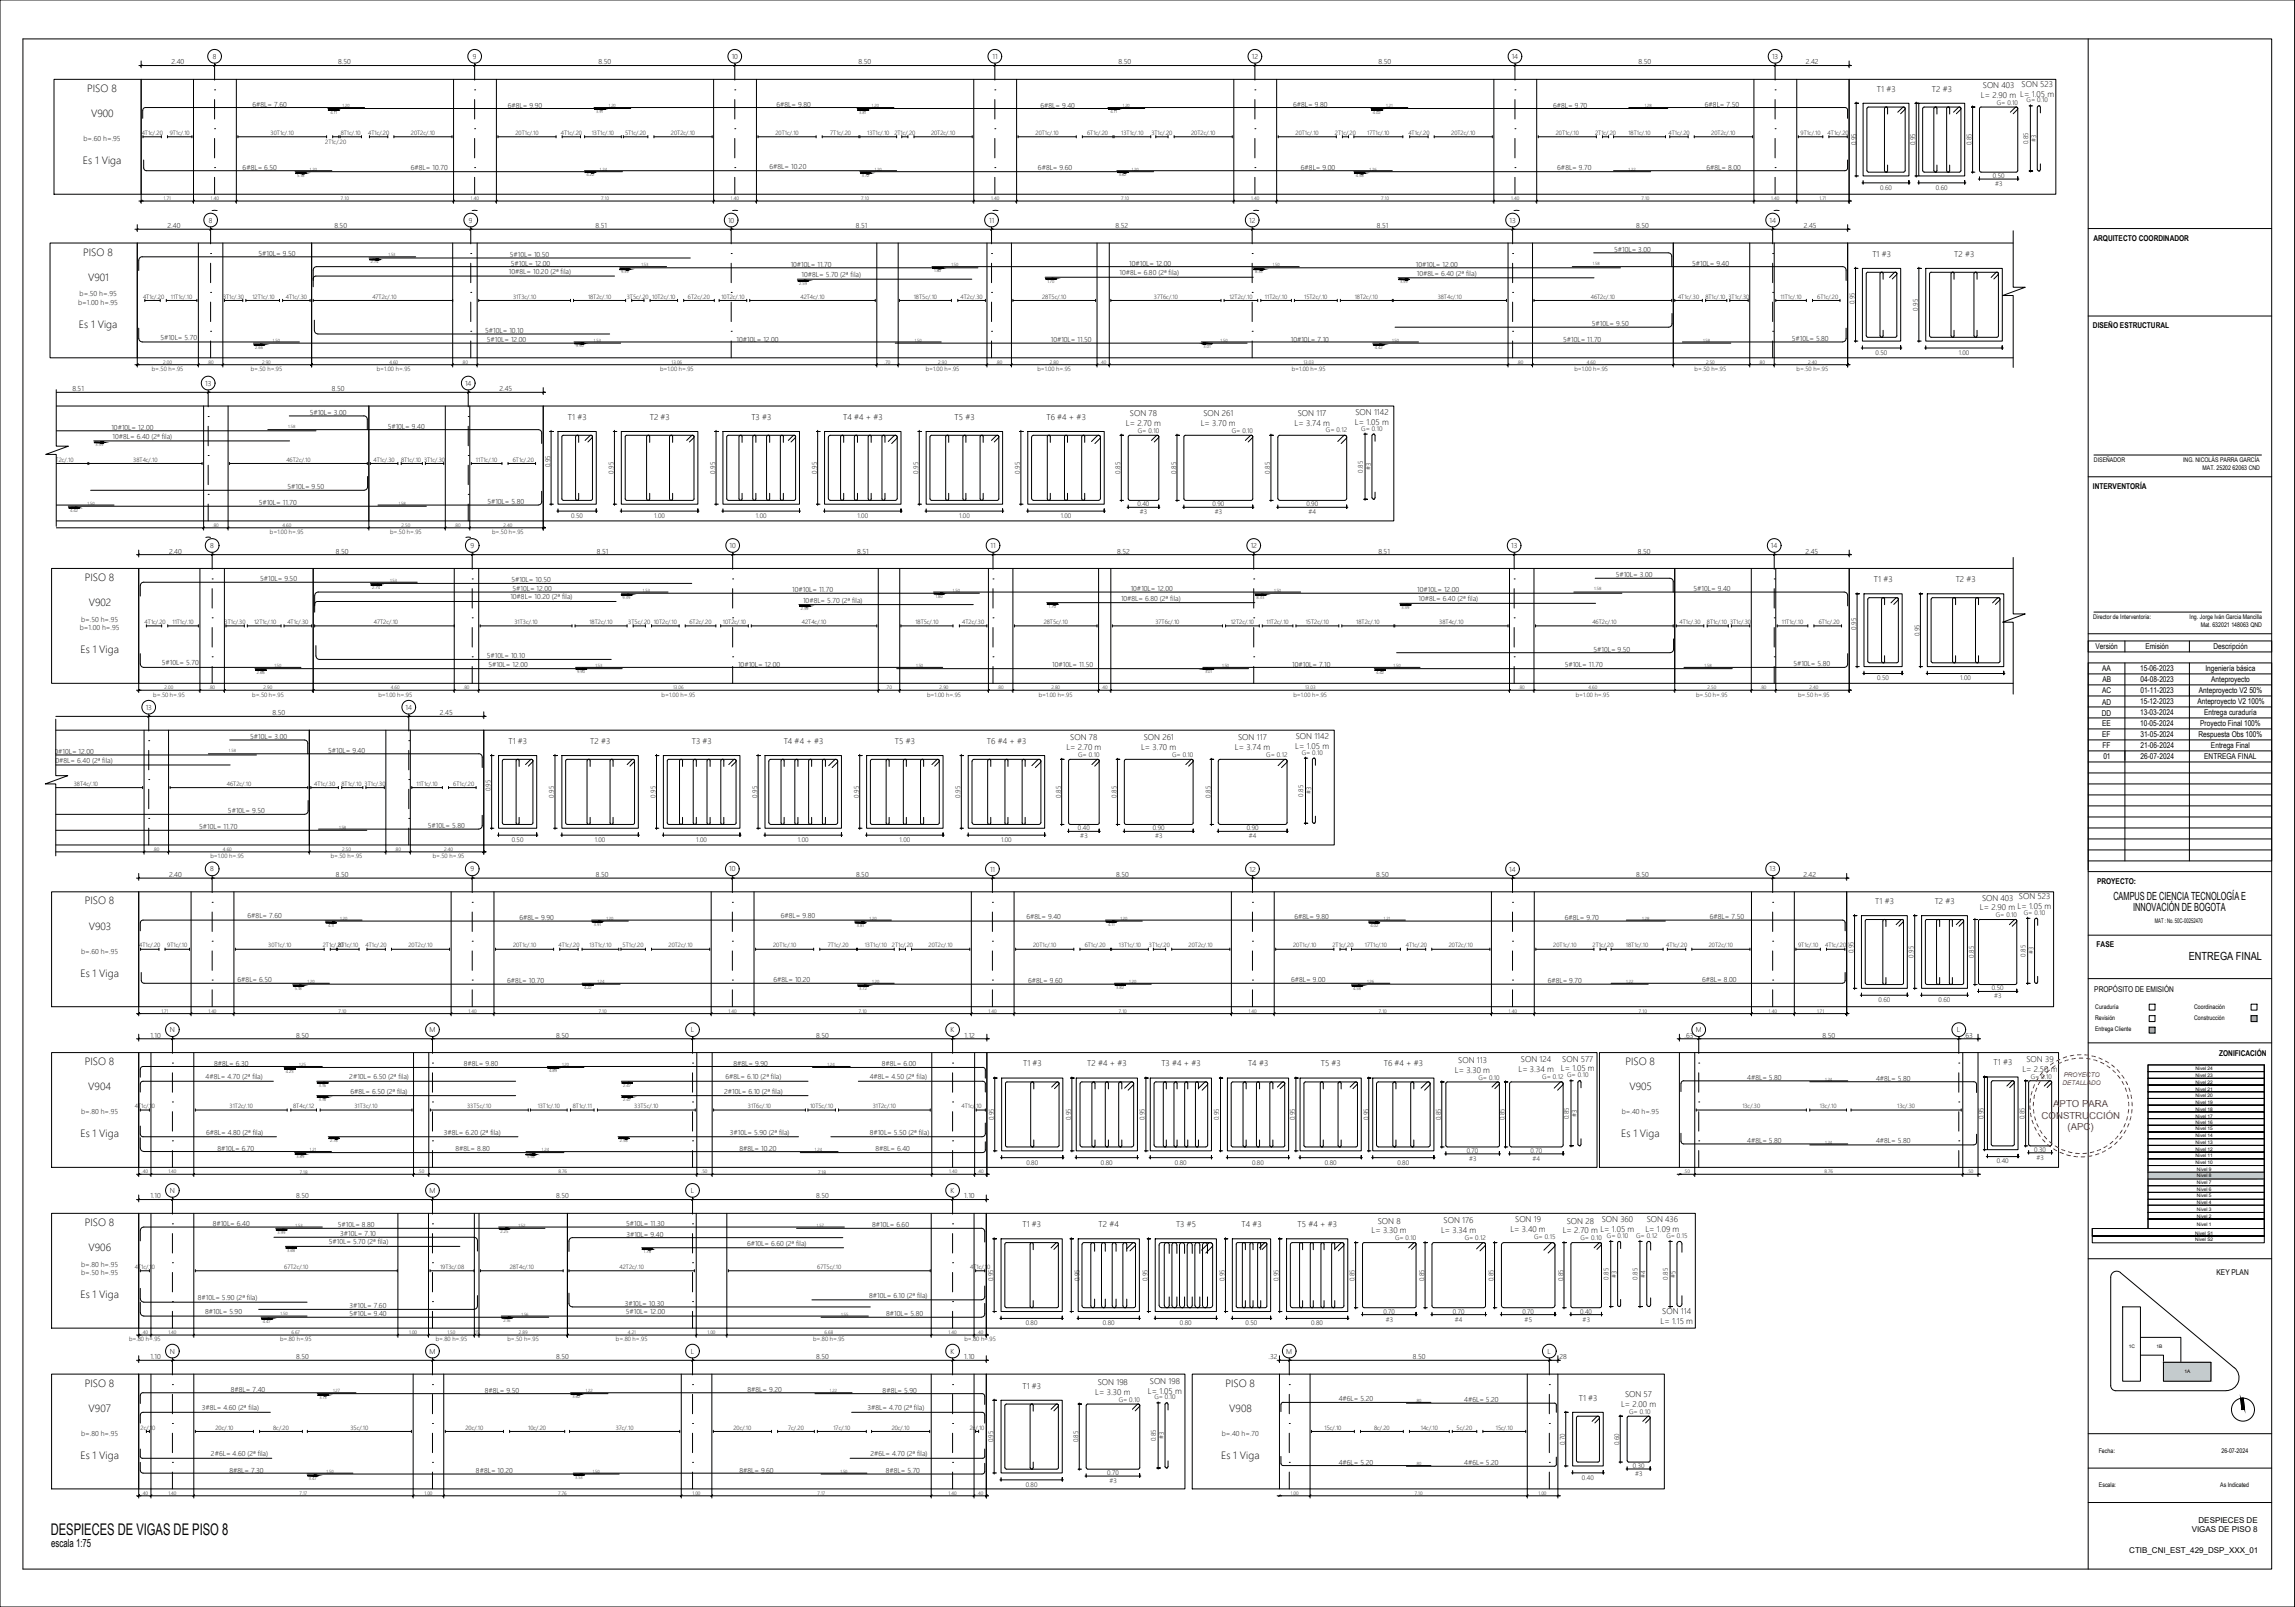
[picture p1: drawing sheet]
<svg xmlns="http://www.w3.org/2000/svg" width="1000mm" height="700mm" viewBox="0 0 1000 700" stroke-linecap="round" stroke-linejoin="round" font-family="sans-serif">
<defs><g id="words">
<text font-size="7" x="22.1" y="668.5">DESPIECES DE VIGAS DE PISO 8</text>
<g font-size="4.9">
<text x="921" y="392">CAMPUS DE CIENCIA TECNOLOGÍA E</text>
<text x="929.6" y="396.7">INNOVACIÓN DE BOGOTA</text>
<text x="953.9" y="418.2">ENTREGA FINAL</text>
<text x="22.4" y="673.6">escala 1:75</text>
</g>
<g font-size="4.6">
<text x="38" y="40">PISO 8</text>
<text x="39.7" y="51">V900</text>
<text x="36.1" y="71.5">Es 1 Viga</text>
<text x="36.2" y="111.3">PISO 8</text>
<text x="38.4" y="122.3">V901</text>
<text x="34.4" y="142.8">Es 1 Viga</text>
<text x="36.9" y="253">PISO 8</text>
<text x="38.7" y="264">V902</text>
<text x="35.1" y="284.5">Es 1 Viga</text>
<text x="36.9" y="393.9">PISO 8</text>
<text x="38.7" y="404.9">V903</text>
<text x="35.1" y="425.4">Es 1 Viga</text>
<text x="36.9" y="463.9">PISO 8</text>
<text x="708.3" y="463.9">PISO 8</text>
<text x="38.5" y="474.9">V904</text>
<text x="710.1" y="474.9">V905</text>
<text x="35.1" y="495.4">Es 1 Viga</text>
<text x="706.5" y="495.4">Es 1 Viga</text>
<text x="36.9" y="533.9">PISO 8</text>
<text x="38.6" y="544.9">V906</text>
<text x="35.1" y="565.4">Es 1 Viga</text>
<text x="36.9" y="603.9">PISO 8</text>
<text x="534" y="603.9">PISO 8</text>
<text x="38.6" y="614.9">V907</text>
<text x="535.7" y="614.9">V908</text>
<text x="35.1" y="635.4">Es 1 Viga</text>
<text x="532.1" y="635.4">Es 1 Viga</text>
</g>
<g font-size="4.2" fill="#f00">
<text x="894.8" y="482.2">APTO PARA</text>
<text x="889.7" y="487.2">CONSTRUCCIÓN</text>
<text x="901" y="492.2">(APC)</text>
</g>
<g font-size="3.6">
<text x="817.9" y="39.9">T1 #3</text>
<text x="841.9" y="39.9">T2 #3</text>
<text x="864.1" y="38.4">SON 403</text>
<text x="881" y="37.8">SON 523</text>
<text x="863.3" y="42.6">L= 2.90 m L= 1.05 m</text>
<text x="816" y="111.9">T1 #3</text>
<text x="851.6" y="111.9">T2 #3</text>
<text x="247.5" y="182.9">T1 #3</text>
<text x="283.2" y="182.9">T2 #3</text>
<text x="327.4" y="182.9">T3 #3</text>
<text x="367.5" y="182.9">T4 #4 + #3</text>
<text x="416" y="182.9">T5 #3</text>
<text x="456.1" y="182.9">T6 #4 + #3</text>
<text x="490.6" y="185.6">L= 2.70 m</text>
<text x="492.4" y="181.3">SON 78</text>
<text x="523.2" y="185.6">L= 3.70 m</text>
<text x="524.4" y="181.3">SON 261</text>
<text x="564.2" y="185.3">L= 3.74 m</text>
<text x="565.6" y="181.1">SON 117</text>
<text x="590.5" y="185">L= 1.05 m</text>
<text x="590.7" y="180.7">SON 1142</text>
<text x="816.6" y="253.6">T1 #3</text>
<text x="852.3" y="253.6">T2 #3</text>
<text x="466.4" y="322.5">SON 78</text>
<text x="498.5" y="322.5">SON 261</text>
<text x="539.6" y="322.3">SON 117</text>
<text x="564.7" y="321.9">SON 1142</text>
<text x="221.6" y="324">T1 #3</text>
<text x="257.2" y="324">T2 #3</text>
<text x="301.5" y="324">T3 #3</text>
<text x="341.5" y="324">T4 #4 + #3</text>
<text x="390" y="324">T5 #3</text>
<text x="430.1" y="324">T6 #4 + #3</text>
<text x="464.7" y="326.7">L= 2.70 m</text>
<text x="497.3" y="326.7">L= 3.70 m</text>
<text x="538.2" y="326.5">L= 3.74 m</text>
<text x="564.5" y="326.2">L= 1.05 m</text>
<text x="817.2" y="393.8">T1 #3</text>
<text x="843.1" y="393.8">T2 #3</text>
<text x="863.7" y="392.2">SON 403 SON 523</text>
<text x="862.8" y="396.5">L= 2.90 m L= 1.05 m</text>
<text x="445.9" y="464.5">T1 #3</text>
<text x="473.8" y="464.5">T2 #4 + #3</text>
<text x="506.1" y="464.5">T3 #4 + #3</text>
<text x="543.9" y="464.5">T4 #3</text>
<text x="575.6" y="464.5">T5 #3</text>
<text x="603" y="464.5">T6 #4 + #3</text>
<text x="634" y="467.2">L= 3.30 m</text>
<text x="635.5" y="463">SON 113</text>
<text x="661.8" y="467">L= 3.34 m</text>
<text x="662.8" y="462.7">SON 124</text>
<text x="680.2" y="466.7">L= 1.05 m</text>
<text x="680.8" y="462.4">SON 577</text>
<text x="868.8" y="464">T1 #3</text>
<text x="881.3" y="466.7">L= 2.50 m</text>
<text x="883.1" y="462.5">SON 39</text>
<text x="600.4" y="533">SON 8</text>
<text x="629.1" y="532.7">SON 176</text>
<text x="660.3" y="532.4">SON 19</text>
<text x="682.8" y="533">SON 28</text>
<text x="698" y="532.4">SON 360</text>
<text x="717.6" y="532.4">SON 436</text>
<text x="445.6" y="534.5">T1 #3</text>
<text x="478.7" y="534.6">T2 #4</text>
<text x="512.5" y="534.5">T3 #5</text>
<text x="541.1" y="534.5">T4 #3</text>
<text x="565.5" y="534.5">T5 #4 + #3</text>
<text x="597.7" y="537.2">L= 3.30 m</text>
<text x="628" y="537">L= 3.34 m</text>
<text x="658.2" y="536.6">L= 3.40 m</text>
<text x="681.1" y="537.2">L= 2.70 m L= 1.05 m</text>
<text x="717.1" y="536.6">L= 1.09 m</text>
<text x="724.4" y="572.4">SON 114</text>
<text x="723.6" y="576.6">L= 1.15 m</text>
<text x="445.6" y="604.8">T1 #3</text>
<text x="478.4" y="603.3">SON 198</text>
<text x="501.1" y="602.7">SON 198</text>
<text x="477.3" y="607.5">L= 3.30 m</text>
<text x="500.3" y="606.9">L= 1.05 m</text>
<text x="688" y="610.1">T1 #3</text>
<text x="708.2" y="608.6">SON 57</text>
<text x="706.4" y="612.8">L= 2.00 m</text>
</g>
<g font-size="3.5">
<text x="912.3" y="104.9">ARQUITECTO COORDINADOR</text>
<text x="912.1" y="143">DISEÑO ESTRUCTURAL</text>
<text x="912.1" y="213">INTERVENTORÍA</text>
<text x="913.2" y="282.7">Versión</text>
<text x="934.9" y="282.7">Emisión</text>
<text x="964.6" y="282.7">Descripción</text>
<text x="916.1" y="292.3">AA</text>
<text x="932.6" y="292.3">15-06-2023</text>
<text x="961.1" y="292.3">Ingeniería básica</text>
<text x="916.2" y="297.1">AB</text>
<text x="932.7" y="297.1">04-08-2023</text>
<text x="963.6" y="297.1">Anteproyecto</text>
<text x="916.1" y="301.9">AC</text>
<text x="932.7" y="301.9">01-11-2023</text>
<text x="958.3" y="301.9">Anteproyecto V2 50%</text>
<text x="915.9" y="311.7">DD</text>
<text x="916.1" y="307">AD</text>
<text x="932.6" y="306.5">15-12-2023</text>
<text x="932.6" y="311.5">13-03-2024</text>
<text x="957.6" y="306.6">Anteproyecto V2 100%</text>
<text x="960.5" y="311.5">Entrega curaduría</text>
<text x="916.1" y="316.2">EE</text>
<text x="932.6" y="316.2">10-05-2024</text>
<text x="958.8" y="316.2">Proyecto Final 100%</text>
<text x="916.1" y="321">EF</text>
<text x="932.7" y="321">31-05-2024</text>
<text x="958.1" y="321">Respuesta Obs 100%</text>
<text x="916.2" y="325.8">FF</text>
<text x="932.8" y="325.8">21-06-2024</text>
<text x="963.5" y="325.8">Entrega Final</text>
<text x="916.6" y="330.6">01</text>
<text x="932.8" y="330.6">26-07-2024</text>
<text x="960.6" y="330.6">ENTREGA FINAL</text>
<text x="913.8" y="385.1">PROYECTO:</text>
<text x="913.7" y="412.3">FASE</text>
<text x="912.7" y="432.1">PROPÓSITO DE EMISIÓN</text>
<text x="967.1" y="460.1">ZONIFICACIÓN</text>
<text x="966" y="555.5">KEY PLAN</text>
<text x="958.1" y="663.3">DESPIECES DE</text>
<text x="955.1" y="667.4">VIGAS DE PISO 8</text>
<text x="927.9" y="676.5">CTIB_CNI_EST_429_DSP_XXX_01</text>
</g>
<g font-size="3.1">
<text x="74.7" y="28.1">2.40</text>
<text x="92.7" y="25.6">8</text>
<text x="147.4" y="28.1">8.50</text>
<text x="206" y="25.6">9</text>
<text x="260.8" y="28.1">8.50</text>
<text x="318.9" y="25.6">10</text>
<text x="374.1" y="28.1">8.50</text>
<text x="432.5" y="25.7">11</text>
<text x="487.4" y="28.1">8.50</text>
<text x="545.5" y="25.7">12</text>
<text x="600.8" y="28.1">8.50</text>
<text x="658.8" y="25.7">14</text>
<text x="714.1" y="28.1">8.50</text>
<text x="772.2" y="25.6">13</text>
<text x="786.9" y="28.1">2.42</text>
<text x="110.1" y="46.4">6#8L= 7.60</text>
<text x="221.3" y="46.8">6#8L= 9.90</text>
<text x="338.4" y="46.4">6#8L= 9.80</text>
<text x="453.4" y="46.8">6#8L= 9.40</text>
<text x="563.5" y="46.4">6#8L= 9.80</text>
<text x="676.8" y="46.8">6#8L= 9.70</text>
<text x="743" y="46.4">6#8L= 7.50</text>
<text x="36.4" y="61.5">b=.60 h=.95</text>
<text x="105.7" y="74.1">6#8L= 6.50</text>
<text x="179.1" y="74.1">6#8L= 10.70</text>
<text x="335.3" y="73.6">6#8L= 10.20</text>
<text x="452.3" y="74.1">6#8L= 9.60</text>
<text x="566.9" y="74.1">6#8L= 9.00</text>
<text x="678.6" y="74.1">6#8L= 9.70</text>
<text x="743.7" y="74.1">6#8L= 8.00</text>
<text x="73" y="99.4">2.40</text>
<text x="91" y="97">8</text>
<text x="145.7" y="99.4">8.50</text>
<text x="204.3" y="97">9</text>
<text x="259.5" y="99.4">8.51</text>
<text x="317.3" y="97">10</text>
<text x="372.9" y="99.4">8.51</text>
<text x="431.1" y="97">11</text>
<text x="486.2" y="99.4">8.52</text>
<text x="544.4" y="97">12</text>
<text x="600" y="99.4">8.51</text>
<text x="657.9" y="97">13</text>
<text x="713.1" y="99.4">8.50</text>
<text x="771.1" y="97">14</text>
<text x="786.1" y="99.4">2.45</text>
<text x="112.7" y="111.4">5#10L= 9.50</text>
<text x="222.2" y="111.9">5#10L= 10.50</text>
<text x="703.4" y="109.7">5#10L= 3.00</text>
<text x="221.8" y="119.4">10#8L= 10.20 (2ª fila)</text>
<text x="222.6" y="115.7">5#10L= 12.00</text>
<text x="344.6" y="116.2">10#10L= 11.70</text>
<text x="487.8" y="119.9">10#8L= 6.80 (2ª fila)</text>
<text x="492.1" y="115.7">10#10L= 12.00</text>
<text x="617" y="116.2">10#10L= 12.00</text>
<text x="737.4" y="115.7">5#10L= 9.40</text>
<text x="349.3" y="120.7">10#8L= 5.70 (2ª fila)</text>
<text x="617.5" y="120.1">10#8L= 6.40 (2ª fila)</text>
<text x="34.7" y="129">b=.50 h=.95</text>
<text x="34.1" y="132.8">b=1.00 h=.95</text>
<text x="693.7" y="142.1">5#10L= 9.50</text>
<text x="69.9" y="147.9">5#10L= 5.70</text>
<text x="211.5" y="145">5#10L= 10.10</text>
<text x="212.2" y="148.8">5#10L= 12.00</text>
<text x="321" y="148.8">10#10L= 12.00</text>
<text x="457.9" y="148.8">10#10L= 11.50</text>
<text x="562.5" y="148.8">10#10L= 7.10</text>
<text x="681.2" y="148.8">5#10L= 11.70</text>
<text x="780.8" y="148.5">5#10L= 5.80</text>
<text x="89.4" y="168">13</text>
<text x="202.6" y="168">14</text>
<text x="31.5" y="170.4">8.51</text>
<text x="144.6" y="170.4">8.50</text>
<text x="217.6" y="170.4">2.45</text>
<text x="135" y="180.7">5#10L= 3.00</text>
<text x="48.6" y="187.2">10#10L= 12.00</text>
<text x="49" y="191.1">10#8L= 6.40 (2ª fila)</text>
<text x="169" y="186.7">5#10L= 9.40</text>
<text x="125.3" y="213.1">5#10L= 9.50</text>
<text x="112.7" y="219.8">5#10L= 11.70</text>
<text x="212.4" y="219.5">5#10L= 5.80</text>
<text x="91.7" y="238.6">8</text>
<text x="205" y="238.6">9</text>
<text x="317.9" y="238.7">10</text>
<text x="431.7" y="238.7">11</text>
<text x="545" y="238.7">12</text>
<text x="658.5" y="238.7">13</text>
<text x="771.7" y="238.7">14</text>
<text x="73.7" y="241.1">2.40</text>
<text x="146.3" y="241.1">8.50</text>
<text x="260.1" y="241.1">8.51</text>
<text x="373.6" y="241.1">8.51</text>
<text x="486.8" y="241.1">8.52</text>
<text x="600.7" y="241.1">8.51</text>
<text x="713.7" y="241.1">8.50</text>
<text x="786.8" y="241.1">2.45</text>
<text x="704.1" y="251.4">5#10L= 3.00</text>
<text x="113.4" y="253.1">5#10L= 9.50</text>
<text x="222.8" y="253.7">5#10L= 10.50</text>
<text x="223.3" y="257.4">5#10L= 12.00</text>
<text x="345.3" y="258">10#10L= 11.70</text>
<text x="492.8" y="257.4">10#10L= 12.00</text>
<text x="617.6" y="258">10#10L= 12.00</text>
<text x="738" y="257.4">5#10L= 9.40</text>
<text x="222.4" y="261.1">10#8L= 10.20 (2ª fila)</text>
<text x="350" y="262.4">10#8L= 5.70 (2ª fila)</text>
<text x="488.5" y="261.6">10#8L= 6.80 (2ª fila)</text>
<text x="618.2" y="261.8">10#8L= 6.40 (2ª fila)</text>
<text x="34.8" y="274.5">b=1.00 h=.95</text>
<text x="35.3" y="270.8">b=.50 h=.95</text>
<text x="212.1" y="286.8">5#10L= 10.10</text>
<text x="694.4" y="283.9">5#10L= 9.50</text>
<text x="70.6" y="289.7">5#10L= 5.70</text>
<text x="212.8" y="290.5">5#10L= 12.00</text>
<text x="321.6" y="290.5">10#10L= 12.00</text>
<text x="458.6" y="290.5">10#10L= 11.50</text>
<text x="563.2" y="290.5">10#10L= 7.10</text>
<text x="681.9" y="290.5">5#10L= 11.70</text>
<text x="781.5" y="290.3">5#10L= 5.80</text>
<text x="63.5" y="309.1">13</text>
<text x="118.7" y="311.5">8.50</text>
<text x="176.7" y="309.1">14</text>
<text x="191.7" y="311.5">2.45</text>
<text x="109.1" y="321.9">5#10L= 3.00</text>
<text x="22.6" y="328.4">10#10L= 12.00</text>
<text x="143" y="327.8">5#10L= 9.40</text>
<text x="23.1" y="332.3">10#8L= 6.40 (2ª fila)</text>
<text x="99.4" y="354.3">5#10L= 9.50</text>
<text x="86.8" y="360.9">5#10L= 11.70</text>
<text x="186.5" y="360.7">5#10L= 5.80</text>
<text x="73.7" y="381.9">2.40</text>
<text x="91.7" y="379.5">8</text>
<text x="146.3" y="381.9">8.50</text>
<text x="205" y="379.5">9</text>
<text x="259.7" y="381.9">8.50</text>
<text x="317.8" y="379.5">10</text>
<text x="373" y="381.9">8.50</text>
<text x="431.5" y="379.6">11</text>
<text x="486.4" y="381.9">8.50</text>
<text x="544.5" y="379.6">12</text>
<text x="599.7" y="381.9">8.50</text>
<text x="657.7" y="379.6">14</text>
<text x="713" y="381.9">8.50</text>
<text x="771.2" y="379.5">13</text>
<text x="785.9" y="382">2.42</text>
<text x="107.9" y="400">6#8L= 7.60</text>
<text x="226.4" y="400.7">6#8L= 9.90</text>
<text x="340.3" y="399.7">6#8L= 9.80</text>
<text x="447.3" y="400.4">6#8L= 9.40</text>
<text x="564.1" y="400.1">6#8L= 9.80</text>
<text x="681.9" y="400.7">6#8L= 9.70</text>
<text x="745.2" y="400.3">6#8L= 7.50</text>
<text x="35.3" y="415.4">b=.60 h=.95</text>
<text x="103.5" y="427.5">6#8L= 6.50</text>
<text x="221.1" y="428">6#8L= 10.70</text>
<text x="337.1" y="427.8">6#8L= 10.20</text>
<text x="448" y="428">6#8L= 9.60</text>
<text x="562.7" y="427.8">6#8L= 9.00</text>
<text x="674.5" y="428">6#8L= 9.70</text>
<text x="741.8" y="427.5">6#8L= 8.00</text>
<text x="74" y="449.6">N</text>
<text x="187.2" y="449.6">M</text>
<text x="301" y="449.6">L</text>
<text x="414.2" y="449.6">K</text>
<text x="739" y="449.6">M</text>
<text x="852.8" y="449.6">L</text>
<text x="65.5" y="452">1.10</text>
<text x="129" y="452">8.50</text>
<text x="242.4" y="452">8.50</text>
<text x="355.7" y="452">8.50</text>
<text x="420.4" y="452">1.12</text>
<text x="734.1" y="452">.63</text>
<text x="794.2" y="452">8.50</text>
<text x="855.9" y="452">.63</text>
<text x="93.3" y="464.1">8#8L= 6.30</text>
<text x="202.1" y="464.5">8#8L= 9.80</text>
<text x="319.7" y="464.1">8#8L= 9.90</text>
<text x="384.3" y="464.5">8#8L= 6.00</text>
<text x="89.6" y="470">4#8L= 4.70 (2ª fila)</text>
<text x="152.2" y="470">2#10L= 6.50 (2ª fila)</text>
<text x="316.1" y="470">6#8L= 6.10 (2ª fila)</text>
<text x="379" y="470">4#8L= 4.50 (2ª fila)</text>
<text x="761.4" y="470.3">4#8L= 5.80</text>
<text x="817.5" y="470.7">4#8L= 5.80</text>
<text x="152.8" y="476.3">6#8L= 6.50 (2ª fila)</text>
<text x="315.6" y="476.3">2#10L= 6.10 (2ª fila)</text>
<text x="35.3" y="485.4">b=.80 h=.95</text>
<text x="706.8" y="485.4">b=.40 h=.95</text>
<text x="89.8" y="494.2">6#8L= 4.80 (2ª fila)</text>
<text x="193.4" y="494.2">3#8L= 6.20 (2ª fila)</text>
<text x="318.1" y="494.2">3#10L= 5.90 (2ª fila)</text>
<text x="379" y="494.2">8#10L= 5.50 (2ª fila)</text>
<text x="94.8" y="501.4">8#10L= 6.70</text>
<text x="198.5" y="501.4">8#8L= 8.80</text>
<text x="322.3" y="501.4">8#8L= 10.20</text>
<text x="381.6" y="501.4">8#8L= 6.40</text>
<text x="761.4" y="498">4#8L= 5.80</text>
<text x="817.5" y="498">4#8L= 5.80</text>
<text x="65.5" y="522">1.10</text>
<text x="74" y="519.6">N</text>
<text x="129" y="522">8.50</text>
<text x="187.2" y="519.6">M</text>
<text x="242.4" y="522">8.50</text>
<text x="301" y="519.6">L</text>
<text x="355.7" y="522">8.50</text>
<text x="414.2" y="519.6">K</text>
<text x="420.2" y="522">1.10</text>
<text x="92.7" y="534">8#10L= 6.40</text>
<text x="147.2" y="534.5">5#10L= 8.80</text>
<text x="148.3" y="538.5">3#10L= 7.10</text>
<text x="272.9" y="534">5#10L= 11.30</text>
<text x="273" y="538.6">3#10L= 9.40</text>
<text x="380.1" y="534.5">8#10L= 6.60</text>
<text x="143.3" y="541.9">5#10L= 5.70 (2ª fila)</text>
<text x="325.5" y="542.6">6#10L= 6.60 (2ª fila)</text>
<text x="35.3" y="551.7">b=.80 h=.95</text>
<text x="35.3" y="555.4">b=.50 h=.95</text>
<text x="86.2" y="566.3">8#10L= 5.90 (2ª fila)</text>
<text x="152.4" y="569.8">3#10L= 7.60</text>
<text x="272.2" y="568.8">3#10L= 10.30</text>
<text x="378.8" y="565.2">8#10L= 6.10 (2ª fila)</text>
<text x="89.4" y="572.4">8#10L= 5.90</text>
<text x="152.3" y="573">5#10L= 9.40</text>
<text x="272.8" y="572.4">5#10L= 12.00</text>
<text x="386.2" y="573">8#10L= 5.80</text>
<text x="65.5" y="592">1.10</text>
<text x="74" y="589.5">N</text>
<text x="129" y="592">8.50</text>
<text x="187.2" y="589.5">M</text>
<text x="242.4" y="592">8.50</text>
<text x="301" y="589.5">L</text>
<text x="355.7" y="592">8.50</text>
<text x="414.2" y="589.5">K</text>
<text x="420.2" y="592">1.10</text>
<text x="552.8" y="592">.32</text>
<text x="560.5" y="589.5">M</text>
<text x="615.7" y="592">8.50</text>
<text x="674.4" y="589.5">L</text>
<text x="678.9" y="592">.28</text>
<text x="100.6" y="606.1">8#8L= 7.40</text>
<text x="211.3" y="606.6">8#8L= 9.50</text>
<text x="325.7" y="606.1">8#8L= 9.20</text>
<text x="384.6" y="606.6">8#8L= 5.90</text>
<text x="583.4" y="610.4">4#6L= 5.20</text>
<text x="638.1" y="610.7">4#6L= 5.20</text>
<text x="88" y="614.2">3#8L= 4.60 (2ª fila)</text>
<text x="378" y="614.2">3#8L= 4.70 (2ª fila)</text>
<text x="35.3" y="625.4">b=.80 h=.95</text>
<text x="532.4" y="625.4">b=.40 h=.70</text>
<text x="91.9" y="634.3">2#6L= 4.60 (2ª fila)</text>
<text x="379.3" y="634.3">2#6L= 4.70 (2ª fila)</text>
<text x="100" y="641.4">8#8L= 7.30</text>
<text x="207.4" y="641.4">8#8L= 10.20</text>
<text x="322.2" y="641.4">8#8L= 9.60</text>
<text x="386" y="641.4">8#8L= 5.70</text>
<text x="583.4" y="638">4#6L= 5.20</text>
<text x="638.1" y="638">4#6L= 5.20</text>
</g>
<g font-size="2.9">
<text x="870.2" y="45.6">G= 0.10</text>
<text x="883.2" y="44.6">G= 0.10</text>
<text x="808.8" y="63.3" transform="rotate(-90 808.8 63.3)">0.95</text>
<text x="834.6" y="63.3" transform="rotate(-90 834.6 63.3)">0.95</text>
<text x="859.2" y="63.3" transform="rotate(-90 859.2 63.3)">0.85</text>
<text x="883.8" y="62.8" transform="rotate(-90 883.8 62.8)">0.85</text>
<text x="887.3" y="61.8" transform="rotate(-90 887.3 61.8)">#3</text>
<text x="868.4" y="77.5">0.50</text>
<text x="819.3" y="82.6">0.60</text>
<text x="843.6" y="82.6">0.60</text>
<text x="869.4" y="81">#3</text>
<text x="808.2" y="132.6" transform="rotate(-90 808.2 132.6)">0.95</text>
<text x="835.8" y="135.3" transform="rotate(-90 835.8 135.3)">0.95</text>
<text x="880.1" y="135.3" transform="rotate(-90 880.1 135.3)">0.95</text>
<text x="817.4" y="154.6">0.50</text>
<text x="853.6" y="154.6">1.00</text>
<text x="495.9" y="188.6">G= 0.10</text>
<text x="536.8" y="188.6">G= 0.10</text>
<text x="577.8" y="188.4">G= 0.12</text>
<text x="593.2" y="187.6">G= 0.10</text>
<text x="239.7" y="203.6" transform="rotate(-90 239.7 203.6)">0.95</text>
<text x="267.3" y="206.3" transform="rotate(-90 267.3 206.3)">0.95</text>
<text x="311.6" y="206.3" transform="rotate(-90 311.6 206.3)">0.95</text>
<text x="355.9" y="206.3" transform="rotate(-90 355.9 206.3)">0.95</text>
<text x="400.2" y="206.3" transform="rotate(-90 400.2 206.3)">0.95</text>
<text x="444.4" y="206.3" transform="rotate(-90 444.4 206.3)">0.95</text>
<text x="488.2" y="206.3" transform="rotate(-90 488.2 206.3)">0.85</text>
<text x="512.5" y="206.3" transform="rotate(-90 512.5 206.3)">0.85</text>
<text x="553.4" y="206.3" transform="rotate(-90 553.4 206.3)">0.85</text>
<text x="593.9" y="205.8" transform="rotate(-90 593.9 205.8)">0.85</text>
<text x="597.4" y="204.8" transform="rotate(-90 597.4 204.8)">#3</text>
<text x="495.7" y="220.5">0.40</text>
<text x="528.4" y="220.5">0.90</text>
<text x="569.3" y="220.5">0.90</text>
<text x="248.9" y="225.6">0.50</text>
<text x="285.1" y="225.6">1.00</text>
<text x="329.4" y="225.6">1.00</text>
<text x="373.7" y="225.6">1.00</text>
<text x="418" y="225.6">1.00</text>
<text x="462.2" y="225.6">1.00</text>
<text x="496.8" y="224">#3</text>
<text x="529.4" y="224">#3</text>
<text x="570.2" y="224">#4</text>
<text x="808.8" y="274.3" transform="rotate(-90 808.8 274.3)">0.95</text>
<text x="836.4" y="277" transform="rotate(-90 836.4 277)">0.95</text>
<text x="818" y="296.3">0.50</text>
<text x="854.2" y="296.3">1.00</text>
<text x="469.9" y="329.7">G= 0.10</text>
<text x="510.8" y="329.7">G= 0.10</text>
<text x="551.8" y="329.5">G= 0.12</text>
<text x="567.3" y="328.7">G= 0.10</text>
<text x="213.8" y="344.7" transform="rotate(-90 213.8 344.7)">0.95</text>
<text x="241.4" y="347.4" transform="rotate(-90 241.4 347.4)">0.95</text>
<text x="285.7" y="347.4" transform="rotate(-90 285.7 347.4)">0.95</text>
<text x="329.9" y="347.4" transform="rotate(-90 329.9 347.4)">0.95</text>
<text x="374.2" y="347.4" transform="rotate(-90 374.2 347.4)">0.95</text>
<text x="418.5" y="347.4" transform="rotate(-90 418.5 347.4)">0.95</text>
<text x="462.2" y="347.4" transform="rotate(-90 462.2 347.4)">0.85</text>
<text x="486.5" y="347.4" transform="rotate(-90 486.5 347.4)">0.85</text>
<text x="527.5" y="347.4" transform="rotate(-90 527.5 347.4)">0.85</text>
<text x="567.9" y="346.9" transform="rotate(-90 567.9 346.9)">0.85</text>
<text x="571.4" y="346" transform="rotate(-90 571.4 346)">#3</text>
<text x="469.8" y="361.6">0.40</text>
<text x="470.8" y="365.1">#3</text>
<text x="502.4" y="361.6">0.90</text>
<text x="503.4" y="365.1">#3</text>
<text x="543.3" y="361.6">0.90</text>
<text x="544.2" y="365.1">#4</text>
<text x="223" y="366.7">0.50</text>
<text x="259.2" y="366.7">1.00</text>
<text x="303.4" y="366.7">1.00</text>
<text x="347.7" y="366.7">1.00</text>
<text x="392" y="366.7">1.00</text>
<text x="436.2" y="366.7">1.00</text>
<text x="869.7" y="399.5">G= 0.10</text>
<text x="882" y="398.4">G= 0.10</text>
<text x="807.8" y="415.1" transform="rotate(-90 807.8 415.1)">0.95</text>
<text x="833.9" y="417.2" transform="rotate(-90 833.9 417.2)">0.95</text>
<text x="860.2" y="417.2" transform="rotate(-90 860.2 417.2)">0.85</text>
<text x="882.6" y="416.7" transform="rotate(-90 882.6 416.7)">0.85</text>
<text x="886.1" y="415.7" transform="rotate(-90 886.1 415.7)">#3</text>
<text x="868" y="431.3">0.50</text>
<text x="818.6" y="436.5">0.60</text>
<text x="844.8" y="436.5">0.60</text>
<text x="869" y="434.8">#3</text>
<text x="644.3" y="470.3">G= 0.10</text>
<text x="672.1" y="470">G= 0.12</text>
<text x="683" y="469.2">G= 0.10</text>
<text x="884.9" y="469.7">G= 0.10</text>
<text x="433.1" y="487.9" transform="rotate(-90 433.1 487.9)">0.95</text>
<text x="466.7" y="487.9" transform="rotate(-90 466.7 487.9)">0.95</text>
<text x="498.7" y="487.9" transform="rotate(-90 498.7 487.9)">0.95</text>
<text x="531.2" y="487.9" transform="rotate(-90 531.2 487.9)">0.95</text>
<text x="564.3" y="487.9" transform="rotate(-90 564.3 487.9)">0.95</text>
<text x="596.4" y="487.9" transform="rotate(-90 596.4 487.9)">0.95</text>
<text x="627.8" y="487.9" transform="rotate(-90 627.8 487.9)">0.85</text>
<text x="655.7" y="487.9" transform="rotate(-90 655.7 487.9)">0.85</text>
<text x="683.6" y="487.4" transform="rotate(-90 683.6 487.4)">0.85</text>
<text x="687.1" y="486.4" transform="rotate(-90 687.1 486.4)">#3</text>
<text x="864.4" y="487.4" transform="rotate(-90 864.4 487.4)">0.95</text>
<text x="882.3" y="487.4" transform="rotate(-90 882.3 487.4)">0.85</text>
<text x="639.2" y="502.1">0.70</text>
<text x="667" y="502.1">0.70</text>
<text x="886.5" y="501.6">0.30</text>
<text x="447.3" y="507.3">0.80</text>
<text x="479.8" y="507.3">0.80</text>
<text x="512" y="507.3">0.80</text>
<text x="545.6" y="507.3">0.80</text>
<text x="577.3" y="507.3">0.80</text>
<text x="609" y="507.3">0.80</text>
<text x="640.2" y="505.6">#3</text>
<text x="667.9" y="505.6">#4</text>
<text x="870.2" y="506.7">0.40</text>
<text x="887.5" y="505.1">#3</text>
<text x="668.6" y="539.6">G= 0.15</text>
<text x="700.3" y="539.2">G= 0.10</text>
<text x="713" y="539.2">G= 0.12</text>
<text x="726.2" y="539.2">G= 0.15</text>
<text x="607.9" y="540.2">G= 0.10</text>
<text x="638.3" y="540">G= 0.12</text>
<text x="688.8" y="540.2">G= 0.10</text>
<text x="432.8" y="557.9" transform="rotate(-90 432.8 557.9)">0.95</text>
<text x="470.4" y="557.9" transform="rotate(-90 470.4 557.9)">0.95</text>
<text x="500" y="557.9" transform="rotate(-90 500 557.9)">0.95</text>
<text x="533.6" y="557.9" transform="rotate(-90 533.6 557.9)">0.95</text>
<text x="557.2" y="557.9" transform="rotate(-90 557.2 557.9)">0.95</text>
<text x="590.3" y="557.9" transform="rotate(-90 590.3 557.9)">0.85</text>
<text x="620.6" y="557.9" transform="rotate(-90 620.6 557.9)">0.85</text>
<text x="650.9" y="557.9" transform="rotate(-90 650.9 557.9)">0.85</text>
<text x="681.1" y="557.9" transform="rotate(-90 681.1 557.9)">0.85</text>
<text x="701" y="557.4" transform="rotate(-90 701 557.4)">0.85</text>
<text x="704.4" y="556.4" transform="rotate(-90 704.4 556.4)">#3</text>
<text x="713.7" y="557.4" transform="rotate(-90 713.7 557.4)">0.85</text>
<text x="717.1" y="556.5" transform="rotate(-90 717.1 556.5)">#4</text>
<text x="726.8" y="557.4" transform="rotate(-90 726.8 557.4)">0.85</text>
<text x="730.2" y="556.4" transform="rotate(-90 730.2 556.4)">#5</text>
<text x="602.9" y="572.1">0.70</text>
<text x="603.9" y="575.6">#3</text>
<text x="633.1" y="572.1">0.70</text>
<text x="634" y="575.6">#4</text>
<text x="663.4" y="572.1">0.70</text>
<text x="664.4" y="575.6">#5</text>
<text x="688.6" y="572.1">0.40</text>
<text x="689.7" y="575.6">#3</text>
<text x="447" y="577.2">0.80</text>
<text x="480.6" y="577.2">0.80</text>
<text x="514.2" y="577.2">0.80</text>
<text x="542.8" y="577.2">0.50</text>
<text x="571.4" y="577.2">0.80</text>
<text x="487.5" y="610.5">G= 0.10</text>
<text x="503" y="609.5">G= 0.10</text>
<text x="710" y="615.8">G= 0.10</text>
<text x="432.8" y="628.2" transform="rotate(-90 432.8 628.2)">0.95</text>
<text x="469.9" y="628.2" transform="rotate(-90 469.9 628.2)">0.85</text>
<text x="503.7" y="627.7" transform="rotate(-90 503.7 627.7)">0.85</text>
<text x="507.2" y="626.7" transform="rotate(-90 507.2 626.7)">#3</text>
<text x="681.9" y="629.3" transform="rotate(-90 681.9 629.3)">0.70</text>
<text x="705.7" y="629.4" transform="rotate(-90 705.7 629.4)">0.60</text>
<text x="711.5" y="639.4">0.30</text>
<text x="447" y="647.5">0.80</text>
<text x="482.5" y="642.4">0.70</text>
<text x="483.4" y="645.9">#3</text>
<text x="689.4" y="644.5">0.40</text>
<text x="712.6" y="642.8">#3</text>
</g>
<g font-size="2.8">
<text x="912.5" y="201">DISEÑADOR</text>
<text x="951.4" y="201.3">ING. NICOLÁS PARRA GARCÍA</text>
<text x="959.8" y="204.5">MAT. 25202 62063 CND</text>
<text x="912.1" y="269.4">Director de Interventoria:</text>
<text x="954.2" y="269.6">Ing. Jorge Iván Garcia Mancilla</text>
<text x="959" y="272.9">Mat. 632021 148063 QND</text>
<text x="939" y="402.1">MAT : No. 50C-00252470</text>
<text x="913.1" y="439.3">Curaduría</text>
<text x="956.1" y="439.3">Coordinación</text>
<text x="913" y="444.3">Revisión</text>
<text x="913" y="449.2">Entrega Cliente</text>
<text x="956.1" y="444.3">Construcción</text>
<text x="914.6" y="632.8">Fecha:</text>
<text x="968.1" y="632.8">26-07-2024</text>
<text x="914.7" y="647.5">Escala:</text>
<text x="967.5" y="647.7">As Indicated</text>
</g>
<g font-size="2.8" fill="#f00">
<text x="898.9" y="472.5">DETALLADO</text>
<text x="899.3" y="469.2">PROYECTO</text>
</g>
<g font-size="2.7">
<text x="61.8" y="58.7">4T1c/.20</text>
<text x="74" y="58.7">9T1c/.10</text>
<text x="117.9" y="58.7">30T1c/.10</text>
<text x="148.5" y="58.7">8T1c/.10</text>
<text x="160.4" y="58.7">4T1c/.20</text>
<text x="179.1" y="58.7">20T2c/.10</text>
<text x="224.6" y="58.7">20T1c/.10</text>
<text x="244.4" y="58.7">4T1c/.20</text>
<text x="257.9" y="58.7">13T1c/.10</text>
<text x="272.4" y="58.7">5T1c/.20</text>
<text x="292.4" y="58.7">20T2c/.10</text>
<text x="337.9" y="58.7">20T1c/.10</text>
<text x="361.8" y="58.7">7T1c/.20</text>
<text x="377.9" y="58.7">13T1c/.10</text>
<text x="389.8" y="58.7">2T1c/.20</text>
<text x="405.7" y="58.7">20T2c/.10</text>
<text x="451.3" y="58.7">20T1c/.10</text>
<text x="473.8" y="58.7">6T1c/.20</text>
<text x="488.7" y="58.7">13T1c/.10</text>
<text x="501.7" y="58.7">3T1c/.20</text>
<text x="519.1" y="58.7">20T2c/.10</text>
<text x="564.6" y="58.7">20T1c/.10</text>
<text x="581.7" y="58.7">2T1c/.20</text>
<text x="595.8" y="58.7">17T1c/.10</text>
<text x="613.7" y="58.7">4T1c/.20</text>
<text x="632.4" y="58.7">20T2c/.10</text>
<text x="678" y="58.7">20T1c/.10</text>
<text x="695.1" y="58.7">2T1c/.20</text>
<text x="709.6" y="58.7">18T1c/.10</text>
<text x="727.1" y="58.7">4T1c/.20</text>
<text x="745.7" y="58.7">20T2c/.10</text>
<text x="784.6" y="58.7">9T1c/.10</text>
<text x="796.5" y="58.7">4T1c/.20</text>
<text x="141.7" y="62.8">2T1c/.20</text>
<text x="62.4" y="130.1">4T1c/.20</text>
<text x="74.5" y="130.1">11T1c/.10</text>
<text x="97.2" y="130.1">3T1c/.30</text>
<text x="110" y="130.1">12T1c/.10</text>
<text x="124.6" y="130.1">4T1c/.30</text>
<text x="162.3" y="130.1">47T2c/.10</text>
<text x="223.6" y="130.1">31T3c/.10</text>
<text x="256.2" y="130.1">18T2c/.10</text>
<text x="273.1" y="130.1">3T5c/.20</text>
<text x="284.2" y="130.1">10T2c/.10</text>
<text x="299.8" y="130.1">6T2c/.20</text>
<text x="314.4" y="130.1">10T2c/.10</text>
<text x="348.8" y="130.1">42T4c/.10</text>
<text x="398.2" y="130.1">18T5c/.10</text>
<text x="418.6" y="130.1">4T2c/.30</text>
<text x="454.2" y="130.1">28T5c/.10</text>
<text x="502.8" y="130.1">37T6c/.10</text>
<text x="535.7" y="130.1">12T2c/.10</text>
<text x="551.3" y="130.1">11T2c/.10</text>
<text x="568.4" y="130.1">15T2c/.10</text>
<text x="590.4" y="130.1">18T2c/.10</text>
<text x="626.5" y="130.1">38T4c/.10</text>
<text x="693.3" y="130.1">46T2c/.10</text>
<text x="731.3" y="130.1">4T1c/.30</text>
<text x="743.2" y="130.1">8T1c/.10</text>
<text x="753.2" y="130.1">3T1c/.30</text>
<text x="775.9" y="130.1">11T1c/.10</text>
<text x="791.9" y="130.1">6T1c/.20</text>
<text x="66.2" y="161.6">b=.50 h=.95</text>
<text x="109.3" y="161.6">b=.50 h=.95</text>
<text x="164.3" y="161.6">b=1.00 h=.95</text>
<text x="287.7" y="161.6">b=1.00 h=.95</text>
<text x="403.4" y="161.6">b=1.00 h=.95</text>
<text x="452.1" y="161.6">b=1.00 h=.95</text>
<text x="562.9" y="161.6">b=1.00 h=.95</text>
<text x="686.1" y="161.6">b=1.00 h=.95</text>
<text x="738.5" y="161.6">b=.50 h=.95</text>
<text x="783" y="161.6">b=.50 h=.95</text>
<text x="21.9" y="201.1">18T2c/.10</text>
<text x="58.1" y="201.1">38T4c/.10</text>
<text x="124.8" y="201.1">46T2c/.10</text>
<text x="162.8" y="201.1">4T1c/.30</text>
<text x="174.8" y="201.1">8T1c/.10</text>
<text x="184.8" y="201.1">3T1c/.30</text>
<text x="207.4" y="201.1">11T1c/.10</text>
<text x="223.5" y="201.1">6T1c/.20</text>
<text x="117.6" y="232.6">b=1.00 h=.95</text>
<text x="170.1" y="232.6">b=.50 h=.95</text>
<text x="214.5" y="232.6">b=.50 h=.95</text>
<text x="63" y="271.8">4T1c/.20</text>
<text x="75.2" y="271.8">11T1c/.10</text>
<text x="97.9" y="271.8">3T1c/.30</text>
<text x="110.7" y="271.8">12T1c/.10</text>
<text x="125.2" y="271.8">4T1c/.30</text>
<text x="162.9" y="271.8">47T2c/.10</text>
<text x="224.2" y="271.8">31T3c/.10</text>
<text x="256.9" y="271.8">18T2c/.10</text>
<text x="273.8" y="271.8">3T5c/.20</text>
<text x="284.9" y="271.8">10T2c/.10</text>
<text x="300.5" y="271.8">6T2c/.20</text>
<text x="315" y="271.8">10T2c/.10</text>
<text x="349.5" y="271.8">42T4c/.10</text>
<text x="398.9" y="271.8">18T5c/.10</text>
<text x="419.3" y="271.8">4T2c/.30</text>
<text x="454.8" y="271.8">28T5c/.10</text>
<text x="503.5" y="271.8">37T6c/.10</text>
<text x="536.4" y="271.8">12T2c/.10</text>
<text x="551.9" y="271.8">11T2c/.10</text>
<text x="569" y="271.8">15T2c/.10</text>
<text x="591.1" y="271.8">18T2c/.10</text>
<text x="627.2" y="271.8">38T4c/.10</text>
<text x="693.9" y="271.8">46T2c/.10</text>
<text x="731.9" y="271.8">4T1c/.30</text>
<text x="743.8" y="271.8">8T1c/.10</text>
<text x="753.9" y="271.8">3T1c/.30</text>
<text x="776.6" y="271.8">11T1c/.10</text>
<text x="792.6" y="271.8">6T1c/.20</text>
<text x="66.8" y="303.4">b=.50 h=.95</text>
<text x="109.9" y="303.4">b=.50 h=.95</text>
<text x="164.9" y="303.4">b=1.00 h=.95</text>
<text x="288.3" y="303.4">b=1.00 h=.95</text>
<text x="404.1" y="303.4">b=1.00 h=.95</text>
<text x="452.7" y="303.4">b=1.00 h=.95</text>
<text x="563.6" y="303.4">b=1.00 h=.95</text>
<text x="686.7" y="303.4">b=1.00 h=.95</text>
<text x="739.2" y="303.4">b=.50 h=.95</text>
<text x="783.6" y="303.4">b=.50 h=.95</text>
<text x="32.2" y="342.2">38T4c/.10</text>
<text x="98.9" y="342.2">46T2c/.10</text>
<text x="136.9" y="342.2">4T1c/.30</text>
<text x="148.8" y="342.2">8T1c/.10</text>
<text x="158.9" y="342.2">3T1c/.30</text>
<text x="181.5" y="342.2">11T1c/.10</text>
<text x="197.5" y="342.2">6T1c/.20</text>
<text x="91.7" y="373.8">b=1.00 h=.95</text>
<text x="144.1" y="373.8">b=.50 h=.95</text>
<text x="188.6" y="373.8">b=.50 h=.95</text>
<text x="60.7" y="412.6">4T1c/.20</text>
<text x="72.9" y="412.6">9T1c/.10</text>
<text x="116.9" y="412.6">30T1c/.10</text>
<text x="140.7" y="412.6">2T1c/.20</text>
<text x="147.4" y="412.6">8T1c/.10</text>
<text x="159.3" y="412.6">4T1c/.20</text>
<text x="178" y="412.6">20T2c/.10</text>
<text x="223.6" y="412.6">20T1c/.10</text>
<text x="243.4" y="412.6">4T1c/.20</text>
<text x="256.8" y="412.6">13T1c/.10</text>
<text x="271.3" y="412.6">5T1c/.20</text>
<text x="291.3" y="412.6">20T2c/.10</text>
<text x="336.9" y="412.6">20T1c/.10</text>
<text x="360.7" y="412.6">7T1c/.20</text>
<text x="376.9" y="412.6">13T1c/.10</text>
<text x="388.7" y="412.6">2T1c/.20</text>
<text x="404.7" y="412.6">20T2c/.10</text>
<text x="450.2" y="412.6">20T1c/.10</text>
<text x="472.7" y="412.6">6T1c/.20</text>
<text x="487.6" y="412.6">13T1c/.10</text>
<text x="500.7" y="412.6">3T1c/.20</text>
<text x="518" y="412.6">20T2c/.10</text>
<text x="563.5" y="412.6">20T1c/.10</text>
<text x="580.7" y="412.6">2T1c/.20</text>
<text x="594.8" y="412.6">17T1c/.10</text>
<text x="612.7" y="412.6">4T1c/.20</text>
<text x="631.4" y="412.6">20T2c/.10</text>
<text x="676.9" y="412.6">20T1c/.10</text>
<text x="694" y="412.6">2T1c/.20</text>
<text x="708.6" y="412.6">18T1c/.10</text>
<text x="726.1" y="412.6">4T1c/.20</text>
<text x="744.7" y="412.6">20T2c/.10</text>
<text x="783.6" y="412.6">9T1c/.10</text>
<text x="795.4" y="412.6">4T1c/.20</text>
<text x="58.8" y="482.7">4T1c/.10</text>
<text x="100.1" y="482.7">31T2c/.10</text>
<text x="127.8" y="482.7">8T4c/.12</text>
<text x="154.5" y="482.7">31T3c/.10</text>
<text x="203.6" y="482.7">33T5c/.10</text>
<text x="234.3" y="482.7">13T1c/.10</text>
<text x="249.6" y="482.7">8T1c/.11</text>
<text x="276.4" y="482.7">33T5c/.10</text>
<text x="325.9" y="482.7">31T6c/.10</text>
<text x="353" y="482.7">10T5c/.10</text>
<text x="380.3" y="482.7">31T2c/.10</text>
<text x="419" y="482.7">4T1c/.10</text>
<text x="759.3" y="482.7">13c/.30</text>
<text x="793" y="482.7">13c/.10</text>
<text x="826.8" y="482.7">13c/.30</text>
<text x="58.8" y="552.6">4T1c/.10</text>
<text x="123.9" y="552.6">67T2c/.10</text>
<text x="191.8" y="552.6">19T3c/.08</text>
<text x="222.1" y="552.6">28T4c/.10</text>
<text x="270" y="552.6">42T2c/.10</text>
<text x="356.2" y="552.6">67T5c/.10</text>
<text x="422.8" y="552.6">4T1c/.10</text>
<text x="56.3" y="584.2">b=.80 h=.95</text>
<text x="122" y="584.2">b=.80 h=.95</text>
<text x="189.9" y="584.2">b=.80 h=.95</text>
<text x="221.1" y="584.2">b=.50 h=.95</text>
<text x="268.4" y="584.2">b=.80 h=.95</text>
<text x="354.4" y="584.2">b=.80 h=.95</text>
<text x="420.2" y="584.2">b=.80 h=.95</text>
<text x="61.3" y="622.7">2c/.10</text>
<text x="93.9" y="622.7">20c/.10</text>
<text x="119" y="622.7">8c/.20</text>
<text x="152.7" y="622.7">35c/.10</text>
<text x="202.8" y="622.7">20c/.10</text>
<text x="230.2" y="622.7">10c/.20</text>
<text x="268.3" y="622.7">37c/.10</text>
<text x="319.6" y="622.7">20c/.10</text>
<text x="343.5" y="622.7">7c/.20</text>
<text x="363.2" y="622.7">17c/.10</text>
<text x="388.6" y="622.7">20c/.10</text>
<text x="422.6" y="622.7">2c/.10</text>
<text x="577.2" y="622.7">15c/.10</text>
<text x="598.8" y="622.7">8c/.20</text>
<text x="619.2" y="622.7">14c/.10</text>
<text x="634.7" y="622.7">5c/.20</text>
<text x="651.9" y="622.7">15c/.10</text>
</g>
<g font-size="2.2">
<text x="71.4" y="87.3">1.71</text>
<text x="91.9" y="87.3">1.40</text>
<text x="148.6" y="87.3">7.10</text>
<text x="205.2" y="87.3">1.40</text>
<text x="262" y="87.3">7.10</text>
<text x="318.6" y="87.3">1.40</text>
<text x="375.3" y="87.3">7.10</text>
<text x="431.9" y="87.3">1.40</text>
<text x="488.6" y="87.3">7.10</text>
<text x="545.3" y="87.3">1.40</text>
<text x="601.9" y="87.3">7.10</text>
<text x="658.6" y="87.3">1.40</text>
<text x="715.3" y="87.3">7.10</text>
<text x="771.9" y="87.3">1.40</text>
<text x="792.9" y="87.3">1.71</text>
<text x="71.1" y="158.5">2.00</text>
<text x="90.4" y="158.5">.80</text>
<text x="114.2" y="158.5">2.90</text>
<text x="169.7" y="158.5">4.60</text>
<text x="201.2" y="158.5">.80</text>
<text x="292.7" y="158.5">13.06</text>
<text x="385.4" y="158.5">.70</text>
<text x="408.8" y="158.5">2.90</text>
<text x="434" y="158.5">.80</text>
<text x="457.5" y="158.5">2.80</text>
<text x="479.3" y="158.5">.40</text>
<text x="568" y="158.5">13.03</text>
<text x="661.1" y="158.5">.80</text>
<text x="691.5" y="158.5">4.60</text>
<text x="743.5" y="158.5">2.50</text>
<text x="766.4" y="158.5">.80</text>
<text x="787.9" y="158.5">2.40</text>
<text x="92.7" y="229.5">.80</text>
<text x="123.1" y="229.5">4.60</text>
<text x="175" y="229.5">2.50</text>
<text x="198" y="229.5">.80</text>
<text x="219.5" y="229.5">2.40</text>
<text x="71.8" y="300.3">2.00</text>
<text x="91.1" y="300.3">.80</text>
<text x="114.9" y="300.3">2.90</text>
<text x="170.3" y="300.3">4.60</text>
<text x="201.9" y="300.3">.80</text>
<text x="293.4" y="300.3">13.06</text>
<text x="386" y="300.3">.70</text>
<text x="409.5" y="300.3">2.90</text>
<text x="434.7" y="300.3">.80</text>
<text x="458.2" y="300.3">2.80</text>
<text x="480" y="300.3">.40</text>
<text x="568.7" y="300.3">13.03</text>
<text x="661.8" y="300.3">.80</text>
<text x="692.2" y="300.3">4.60</text>
<text x="744.1" y="300.3">2.50</text>
<text x="767.1" y="300.3">.80</text>
<text x="788.6" y="300.3">2.40</text>
<text x="66.8" y="370.7">.80</text>
<text x="97.2" y="370.7">4.60</text>
<text x="149.1" y="370.7">2.50</text>
<text x="172.1" y="370.7">.80</text>
<text x="193.5" y="370.7">2.40</text>
<text x="70.4" y="441.1">1.71</text>
<text x="90.8" y="441.1">1.40</text>
<text x="147.5" y="441.1">7.10</text>
<text x="204.2" y="441.1">1.40</text>
<text x="260.9" y="441.1">7.10</text>
<text x="317.5" y="441.1">1.40</text>
<text x="374.2" y="441.1">7.10</text>
<text x="430.8" y="441.1">1.40</text>
<text x="487.6" y="441.1">7.10</text>
<text x="544.2" y="441.1">1.40</text>
<text x="600.9" y="441.1">7.10</text>
<text x="657.5" y="441.1">1.40</text>
<text x="714.2" y="441.1">7.10</text>
<text x="770.8" y="441.1">1.40</text>
<text x="791.8" y="441.1">1.71</text>
<text x="61.7" y="511.1">.40</text>
<text x="73.4" y="511.1">1.40</text>
<text x="130.6" y="511.1">7.18</text>
<text x="182.2" y="511.1">.50</text>
<text x="243.3" y="511.1">8.76</text>
<text x="305.6" y="511.1">.50</text>
<text x="356.5" y="511.1">7.18</text>
<text x="413.6" y="511.1">1.40</text>
<text x="426" y="511.1">.40</text>
<text x="733.8" y="511.1">.50</text>
<text x="795" y="511.1">8.76</text>
<text x="857.3" y="511.1">.50</text>
<text x="61.7" y="581.1">.40</text>
<text x="73.4" y="581.1">1.40</text>
<text x="127" y="581.1">6.67</text>
<text x="178.3" y="581.1">1.00</text>
<text x="195" y="581.1">1.50</text>
<text x="206.5" y="581.1">.15</text>
<text x="226.1" y="581.1">2.89</text>
<text x="273.6" y="581.1">4.21</text>
<text x="308.3" y="581.1">1.00</text>
<text x="359.3" y="581.1">6.68</text>
<text x="413.4" y="581.1">1.40</text>
<text x="425.7" y="581.1">.40</text>
<text x="61.7" y="651.1">.40</text>
<text x="73.4" y="651.1">1.40</text>
<text x="130.6" y="651.1">7.17</text>
<text x="185" y="651.1">1.00</text>
<text x="243.2" y="651.1">7.76</text>
<text x="301.8" y="651.1">1.00</text>
<text x="356.3" y="651.1">7.17</text>
<text x="413.4" y="651.1">1.40</text>
<text x="425.7" y="651.1">.40</text>
<text x="562.5" y="651.1">1.00</text>
<text x="616.5" y="651.1">7.10</text>
<text x="670.5" y="651.1">1.00</text>
</g>
<g font-size="2.1">
<text x="956.8" y="466.1">Nivel 24</text>
<text x="956.8" y="472.2">Nivel 22</text>
<text x="956.8" y="469.2">Nivel 23</text>
<text x="956.8" y="477.9">Nivel 20</text>
<text x="956.8" y="475">Nivel 21</text>
<text x="956.8" y="483.8">Nivel 18</text>
<text x="956.8" y="481">Nivel 19</text>
<text x="956.8" y="489.5">Nivel 16</text>
<text x="956.8" y="486.8">Nivel 17</text>
<text x="956.8" y="495.3">Nivel 14</text>
<text x="956.8" y="492.3">Nivel 15</text>
<text x="956.8" y="503.9">Nivel 11</text>
<text x="956.8" y="501.2">Nivel 12</text>
<text x="956.8" y="498.3">Nivel 13</text>
<text x="956.8" y="506.8">Nivel 10</text>
<text x="957.4" y="515.5">Nivel 7</text>
<text x="957.4" y="512.7">Nivel 8</text>
<text x="957.4" y="510">Nivel 9</text>
<text x="957.4" y="521.3">Nivel 5</text>
<text x="957.4" y="518.8">Nivel 6</text>
<text x="957.4" y="527.5">Nivel 3</text>
<text x="957.4" y="524.5">Nivel 4</text>
<text x="957.4" y="530.5">Nivel 2</text>
<text x="957.4" y="534">Nivel 1</text>
<text x="956.7" y="537.7">Nivel S1</text>
<text x="956.7" y="540.6">Nivel S2</text>
<text x="927.7" y="587.1">1C</text>
<text x="939.8" y="587.1">1B</text>
<text x="952" y="598.1">1A</text>
</g>
<g font-size="1.9">
<text x="149.3" y="46.8">1.20</text>
<text x="265.3" y="46.8">1.20</text>
<text x="380" y="46.8">1.20</text>
<text x="489.3" y="46.8">1.20</text>
<text x="604.1" y="46.8">1.21</text>
<text x="716.7" y="46.8">1.28</text>
<text x="144" y="49.7">4.11</text>
<text x="259.8" y="49.2">3.91</text>
<text x="374.5" y="49.7">3.81</text>
<text x="484" y="49.2">4.11</text>
<text x="598.3" y="49.7">4.02</text>
<text x="129.5" y="77.2">5.18</text>
<text x="135.1" y="74.3">1.20</text>
<text x="255.6" y="76.8">4.22</text>
<text x="261.4" y="74.3">1.24</text>
<text x="375.5" y="77.2">3.72</text>
<text x="381.2" y="74.3">1.20</text>
<text x="487.5" y="76.8">3.82</text>
<text x="493.2" y="74.3">1.20</text>
<text x="590.8" y="77.2">4.58</text>
<text x="596.8" y="74.3">1.26</text>
<text x="709.7" y="74.3">1.22</text>
<text x="169.3" y="111.6">1.53</text>
<text x="161.6" y="114.7">2.74</text>
<text x="270.6" y="119.1">9.39</text>
<text x="279.5" y="116">1.53</text>
<text x="407.1" y="118.5">1.80</text>
<text x="414.6" y="116">1.50</text>
<text x="546.9" y="119.1">8.33</text>
<text x="554.6" y="116">1.50</text>
<text x="694.1" y="115.4">1.58</text>
<text x="348.3" y="124">2.59</text>
<text x="456.4" y="123.2">1.70</text>
<text x="610.1" y="123.4">3.59</text>
<text x="118.9" y="148.9">1.50</text>
<text x="258.8" y="148.9">1.53</text>
<text x="398.6" y="148.9">1.50</text>
<text x="531.9" y="148.9">1.50</text>
<text x="606.6" y="148.9">1.50</text>
<text x="742.1" y="148.9">1.58</text>
<text x="111.3" y="151.9">2.66</text>
<text x="251" y="151.3">9.90</text>
<text x="524.5" y="151.4">3.01</text>
<text x="599.1" y="151.9">4.42</text>
<text x="125.6" y="186.4">1.58</text>
<text x="41.7" y="194.5">3.59</text>
<text x="38.2" y="219.9">1.50</text>
<text x="173.7" y="219.9">1.58</text>
<text x="30.6" y="222.9">4.42</text>
<text x="162.2" y="256.5">2.74</text>
<text x="170" y="253.3">1.53</text>
<text x="280.2" y="257.8">1.53</text>
<text x="415.2" y="257.8">1.50</text>
<text x="555.2" y="257.8">1.50</text>
<text x="694.8" y="257.1">1.58</text>
<text x="271.3" y="260.8">9.39</text>
<text x="407.8" y="260.3">1.80</text>
<text x="547.6" y="260.8">8.33</text>
<text x="349" y="265.7">2.59</text>
<text x="457.1" y="264.9">1.70</text>
<text x="610.8" y="265.1">3.59</text>
<text x="111.9" y="293.6">2.66</text>
<text x="119.6" y="290.6">1.50</text>
<text x="251.6" y="293.1">9.90</text>
<text x="259.5" y="290.6">1.53</text>
<text x="399.2" y="290.6">1.50</text>
<text x="525.1" y="293.1">3.01</text>
<text x="532.6" y="290.6">1.50</text>
<text x="599.7" y="293.6">4.42</text>
<text x="607.3" y="290.6">1.50</text>
<text x="742.8" y="290.6">1.58</text>
<text x="99.7" y="327.6">1.58</text>
<text x="147.8" y="361">1.58</text>
<text x="148.3" y="400.6">1.20</text>
<text x="264.2" y="400.6">1.20</text>
<text x="378.9" y="400.6">1.20</text>
<text x="488.2" y="400.6">1.20</text>
<text x="603.1" y="400.6">1.21</text>
<text x="715.7" y="400.6">1.28</text>
<text x="143" y="403.5">4.11</text>
<text x="258.8" y="403.2">3.91</text>
<text x="373.4" y="403.5">3.81</text>
<text x="482.9" y="403.2">4.11</text>
<text x="597.2" y="403.5">4.02</text>
<text x="128.5" y="431.1">5.18</text>
<text x="134" y="428.1">1.20</text>
<text x="254.5" y="430.6">4.22</text>
<text x="260.3" y="428.1">1.24</text>
<text x="374.5" y="431.1">3.72</text>
<text x="380.1" y="428.1">1.20</text>
<text x="486.5" y="430.6">3.82</text>
<text x="492.1" y="428.1">1.20</text>
<text x="589.7" y="431.1">4.58</text>
<text x="595.8" y="428.1">1.26</text>
<text x="708.7" y="428.1">1.22</text>
<text x="124.6" y="467.3">4.23</text>
<text x="130.3" y="464.4">1.25</text>
<text x="239.3" y="466.9">4.89</text>
<text x="244.9" y="464.4">1.20</text>
<text x="360.7" y="464.4">1.24</text>
<text x="139" y="473.3">3.16</text>
<text x="271.6" y="473.3">2.47</text>
<text x="795.4" y="470.6">1.24</text>
<text x="139" y="479.6">3.16</text>
<text x="271.6" y="479.6">2.47</text>
<text x="143.9" y="497.5">2.78</text>
<text x="270.1" y="497.5">2.58</text>
<text x="135.1" y="501.5">1.21</text>
<text x="236.2" y="501.5">1.24</text>
<text x="355.1" y="501.5">1.24</text>
<text x="795.4" y="498.2">1.24</text>
<text x="129.2" y="504.4">3.89</text>
<text x="229.7" y="504.5">5.58</text>
<text x="120.9" y="537.4">3.99</text>
<text x="128.8" y="534.4">1.53</text>
<text x="218.1" y="536.8">2.25</text>
<text x="225.9" y="534.4">1.52</text>
<text x="356" y="534.4">1.57</text>
<text x="125.2" y="545.2">3.68</text>
<text x="280.6" y="545.9">1.78</text>
<text x="122.3" y="572.9">1.50</text>
<text x="219.4" y="575.6">2.16</text>
<text x="227.2" y="573.1">1.56</text>
<text x="366.6" y="573.1">1.55</text>
<text x="114.6" y="576.1">4.47</text>
<text x="139.2" y="609.4">3.13</text>
<text x="145.2" y="606.5">1.27</text>
<text x="249.5" y="609">3.62</text>
<text x="255.3" y="606.5">1.22</text>
<text x="361.7" y="606.5">1.22</text>
<text x="617" y="610.6">.80</text>
<text x="142.3" y="641.5">1.50</text>
<text x="258.3" y="641.5">1.50</text>
<text x="366.3" y="641.5">1.50</text>
<text x="617" y="638.1">.80</text>
<text x="134.6" y="644.4">3.47</text>
<text x="250.6" y="644">3.53</text>
</g>
</g></defs>
<!-- layer: SECC -->
<g fill="none" stroke="#000" stroke-width=".44">
<path d="M23.5 34.6h872.4v50h-872.4zM61.5 34.6v50M84.3 34.6v50M103 34.6v50M197.7 34.6v50M216.3 34.6v50M311 34.6v50M329.6 34.6v50M424.3 34.6v50M443 34.6v50M537.7 34.6v50M556.3 34.6v50"/>
<path d="M651 34.6v50M669.7 34.6v50M764.3 34.6v50M783 34.6v50M805.8 34.6v50M811.9 45h20v31.6h-20zM836.2 45h20v31.6h-20zM92.4 91.8h2.3M205.7 91.8h2.3M319.2 91.8h2.3M432.7 91.8h2.2M546.3 91.8h2.2"/>
<path d="M659.8 91.8h2.2M773.1 91.8h2.2M59.8 105.8v50M86.4 105.8v50M97.1 105.8v50M135.8 105.8v50M197.3 105.8v50M207.9 105.8v50M382.1 105.8v50M391.4 105.8v50M430.1 105.8v50M440.8 105.8v50"/>
<path d="M478.1 105.8v50M483.4 105.8v50M657.2 105.8v50M667.9 105.8v50M729.2 105.8v50M762.5 105.8v50M773.2 105.8v50M805.2 105.8v50M811.6 116.9h16.7v31.7h-16.7zM839.2 116.9h33.4v31.7h-33.4zM877.3 105.8h-855.5v50h855.5M877.3 100.5v24.6h5.3l-9.9 3.6h4.6v31.3"/>
<path d="M24.5 169.7v24.6h5.3l-9.9 3.6h4.6v31.3M24.6 176.8h582.8v50.1h-582.8M88.7 176.8v50.1M99.4 176.8v50.1M160.7 176.8v50.1M194.1 176.8v50.1M204.7 176.8v50.1M236.7 176.8v50.1M243.2 187.9h16.6v31.7h-16.6zM270.8 187.9h33.3v31.7h-33.3zM315 187.9h33.4v31.7h-33.4zM359.3 187.9h33.3v31.7h-33.3z"/>
<path d="M403.6 187.9h33.3v31.7h-33.3zM447.9 187.9h33.3v31.7h-33.3zM89.7 234.1h2M203 234.1h2.1M60.5 247.6v50M87.1 247.6v50M97.8 247.6v50M136.5 247.6v50M198 247.6v50M208.6 247.6v50M382.7 247.6v50M392.1 247.6v50"/>
<path d="M430.7 247.6v50M441.4 247.6v50M478.7 247.6v50M484.1 247.6v50M657.8 247.6v50M668.5 247.6v50M729.8 247.6v50M763.2 247.6v50M773.9 247.6v50M805.9 247.6v50M812.3 258.6h16.6v31.7h-16.6zM839.9 258.6h33.3v31.7h-33.3z"/>
<path d="M877.3 247.6h-854.8v50h854.8M877.3 242.8v24.6h5.3l-9.9 3.6h4.6v31.3M24.3 313.2v24.6h5.2l-9.8 3.6h4.6v31.4M24.3 318h557.1v50h-557.1M62.8 318v50M73.4 318v50M134.8 318v50M168.1 318v50M178.8 318v50M210.8 318v50M217.3 329.1h16.6v31.6h-16.6zM244.9 329.1h33.3v31.6h-33.3z"/>
<path d="M289.1 329.1h33.4v31.6h-33.4zM333.4 329.1h33.3v31.6h-33.3zM377.7 329.1h33.3v31.6h-33.3zM421.9 329.1h33.4v31.6h-33.4zM22.5 388.4h872.4v50.1h-872.4zM60.5 388.4v50.1M83.3 388.4v50.1M101.9 388.4v50.1M196.6 388.4v50.1M215.3 388.4v50.1M309.9 388.4v50.1M328.6 388.4v50.1"/>
<path d="M423.3 388.4v50.1M441.9 388.4v50.1M536.6 388.4v50.1M555.3 388.4v50.1M649.9 388.4v50.1M668.6 388.4v50.1M763.3 388.4v50.1M781.9 388.4v50.1M804.8 388.4v50.1M811.2 398.8h20v31.7h-20zM837.4 398.8h20v31.7h-20zM22.5 458.4h673.5v50h-673.5z"/>
<path d="M60.5 458.4v50M65.8 458.4v50M84.5 458.4v50M180.2 458.4v50M186.9 458.4v50M303.7 458.4v50M310.3 458.4v50M406.1 458.4v50M424.7 458.4v50M430.1 458.4v50M697 458.4h200.1v50h-200.1zM731.9 458.4v50"/>
<path d="M738.5 458.4v50M855.3 458.4v50M862 458.4v50M436.5 469.5h26.7v31.7h-26.7zM469 469.5h26.7v31.7h-26.7zM501.3 469.5h26.6v31.7h-26.6zM534.9 469.5h26.7v31.7h-26.7zM566.5 469.5h26.7v31.7h-26.7zM598.2 469.5h26.7v31.7h-26.7zM866.1 469.1h13.3v31.6h-13.3zM22.5 528.5h716.3v50h-716.3zM60.5 528.5v50"/>
<path d="M65.8 528.5v50M84.5 528.5v50M173.4 528.5v50M186.7 528.5v50M206.7 528.5v50M208.7 528.5v50M247.3 528.5v50M303.4 528.5v50M316.7 528.5v50M405.8 528.5v50M424.5 528.5v50M429.8 528.5v50"/>
<path d="M436.2 539.6h26.7v31.6h-26.7zM469.9 539.6h26.6v31.6h-26.6zM503.4 539.6h26.7v31.6h-26.7zM537 539.6h16.7v31.6h-16.7zM560.7 539.6h26.6v31.6h-26.6zM22.5 598.5h493.9v50h-493.9zM60.5 598.5v50M65.8 598.5v50M84.5 598.5v50M180 598.5v50M193.4 598.5v50M296.9 598.5v50"/>
<path d="M310.2 598.5v50M405.8 598.5v50M424.5 598.5v50M429.8 598.5v50M519.6 598.5h205.7v50h-205.7zM557.6 598.5v50M570.9 598.5v50M665.6 598.5v50M678.9 598.5v50M436.2 609.9h26.7v31.6h-26.7zM685.3 615.1h13.4v23.4h-13.4z"/>
<circle cx="93.5" cy="24.5" r="3"/>
<circle cx="206.8" cy="24.5" r="3"/>
<circle cx="320.2" cy="24.5" r="3"/>
<circle cx="433.5" cy="24.5" r="3"/>
<circle cx="546.9" cy="24.5" r="3"/>
<circle cx="660.2" cy="24.5" r="3"/>
<circle cx="773.5" cy="24.5" r="3"/>
<circle cx="91.8" cy="95.9" r="2.99"/>
<circle cx="205.2" cy="95.8" r="3"/>
<circle cx="318.6" cy="95.8" r="2.98"/>
<circle cx="432.1" cy="95.8" r="3"/>
<circle cx="545.7" cy="95.9" r="2.99"/>
<circle cx="659.2" cy="95.8" r="3"/>
<circle cx="772.5" cy="95.9" r="2.99"/>
<circle cx="90.7" cy="166.8" r="3"/>
<circle cx="204.1" cy="166.8" r="2.99"/>
<circle cx="92.5" cy="237.6" r="3"/>
<circle cx="205.8" cy="237.6" r="2.99"/>
<circle cx="319.3" cy="237.6" r="2.99"/>
<circle cx="432.7" cy="237.6" r="2.99"/>
<circle cx="546.4" cy="237.6" r="3"/>
<circle cx="659.8" cy="237.6" r="2.99"/>
<circle cx="773.2" cy="237.6" r="3"/>
<circle cx="64.8" cy="308" r="2.98"/>
<circle cx="178.1" cy="308" r="3"/>
<circle cx="92.5" cy="378.4" r="3"/>
<circle cx="205.8" cy="378.4" r="2.99"/>
<circle cx="319.1" cy="378.4" r="2.99"/>
<circle cx="432.5" cy="378.4" r="3"/>
<circle cx="545.8" cy="378.4" r="3"/>
<circle cx="659.1" cy="378.4" r="2.99"/>
<circle cx="772.5" cy="378.4" r="2.99"/>
<circle cx="75.1" cy="448.4" r="2.98"/>
<circle cx="188.5" cy="448.4" r="3"/>
<circle cx="301.8" cy="448.4" r="3"/>
<circle cx="415.1" cy="448.4" r="2.99"/>
<circle cx="740.3" cy="448.4" r="2.99"/>
<circle cx="853.6" cy="448.4" r="3"/>
<circle cx="75.1" cy="518.5" r="2.98"/>
<circle cx="188.5" cy="518.5" r="3"/>
<circle cx="301.8" cy="518.5" r="3"/>
<circle cx="415.1" cy="518.5" r="2.99"/>
<circle cx="75.1" cy="588.5" r="2.98"/>
<circle cx="188.5" cy="588.5" r="3"/>
<circle cx="301.8" cy="588.5" r="3"/>
<circle cx="415.1" cy="588.5" r="2.99"/>
<circle cx="561.8" cy="588.5" r="2.99"/>
<circle cx="675.2" cy="588.5" r="3"/>
</g>
<!-- layer: Refuerzo -->
<g fill="none" stroke="#000" stroke-width=".44">
<path d="M142.9 47.3h132M158.9 46.8h-95.5l-.7 .3-.4 .5-.1 3.9M258.9 46.8h130.7M373.5 47.3h125.4M482.8 46.8h130.7M597.5 47.3h129.3M709.8 46.8h94.2M804 46.8l1 .5 .2 .7M805.1 48v3.5M822.6 49.7v-2.4a.66 .66 0 0 0-.7-.7 .66 .66 0 0 0-.6 .7l-.1 27a.68 .68 0 0 0 .7 .6 .68 .68 0 0 0 .7-.6v-2.4M827 48.9l2.3-2.2 .9 .3v27.3l-.6 .6M829.6 46.6h-15.3l-.7 .7 .1 27.2 .6 .4 15.3 .1"/>
<path d="M829.6 46.6l.4 .2 .2 .7-1.9 2M842.7 47.3v27M842.8 47.3a.66 .66 0 0 1 .6-.7 .66 .66 0 0 1 .7 .7v2.4M849.6 49.7v-2.4a.66 .66 0 0 0-.6-.7 .66 .66 0 0 0-.7 .7v27a.66 .66 0 0 0 .7 .6 .66 .66 0 0 0 .6-.6v-2.4M851.3 48.9l2.3-2.2 .9 .3v27.3l-.6 .6M853.9 46.6h-15.3l-.7 .7 .1 27.2 .6 .4 15.3 .1M853.9 46.6l.4 .2 .2 .7-1.9 2M876.1 48.9l2.3-2.2 .9 .3v27.5l-.7 .4h-15.5l-.4-.6v-27.3l.6-.4 15.6 .1 .4 .8-2 2M887.8 46.8v27M889.2 46.8a.66 .66 0 0 0-.7-.7 .66 .66 0 0 0-.6 .7M889.2 46.8v2.4M62.6 69.7l.1 3.9 .4 .5 .7 .3h80.8"/>
<path d="M128.6 74.8h142.7M254.7 74.4h136M374.7 74.8h128.1M486.7 74.4h120M590 74.8h129.3M703.2 74.4h100.8M805.1 69.7v3.9l-.4 .5-.7 .3M844.1 71.9v2.4a.66 .66 0 0 1-.7 .6 .66 .66 0 0 1-.6-.6M889.2 71.4v2.4a.66 .66 0 0 1-.7 .6 .66 .66 0 0 1-.6-.6M62 111.9h119.1M62 111.8l-.9 .3-.5 .7-.1 5M138 116.1h152.5"/>
<path d="M138 116.1l-.9 .3-.5 .8-.1 7.7M160.8 112.4h140M270.1 116.6h156.1M406.1 116.1h160.1M546.1 116.6h160.1M685.2 116.1h117.8M694.5 110.1l33 .1 .9 1 .1 4.9M803 116.1l.9 .3 .5 .8 .1 4.9M813.9 118.6h12.1M814 118.5l-.7 .7 .1 27.3 .6 .4h12M826 118.5l.6 .5-.1 .7M826.4 119.7l-1.8 1.8"/>
<path d="M826.6 119.2v27M826.6 119.2l-.1-.5-.8-.1-2.3 2.2M840.9 119.2v27M841.5 118.6h28.7M841.6 118.5l-.7 .7M851.5 119.2v2.4M851.6 119.2a.66 .66 0 0 0-.7-.7 .66 .66 0 0 0-.6 .7l-.1 27a.68 .68 0 0 0 .7 .7 .68 .68 0 0 0 .7-.7M870.2 118.5l.6 .5-.1 .7M870.7 119.7l-1.8 1.8M137 139.5v4.4M267.8 120.2h-130.2l-.6 .3-.5 .9M347.5 121.6h76"/>
<path d="M455.5 120.7h90.6M609.3 121h85.3M728.6 136.5v5l-.6 .7-.9 .3h-119.2M820.6 121.6v-2.4a.66 .66 0 0 0-.6-.7 .66 .66 0 0 0-.7 .7v27a.68 .68 0 0 0 .7 .7 .68 .68 0 0 0 .6-.7v-2.3M861.6 121.6v-2.4a.66 .66 0 0 0-.7-.7 .66 .66 0 0 0-.6 .7l-.1 27a.68 .68 0 0 0 .7 .7 .68 .68 0 0 0 .7-.7v-2.3M867.7 120.8l2.3-2.2 .8 .4 .1 27.2-.7 .7M60.5 142.9l.1 5 .5 .7 .9 .3h68.5M110.4 149.5h160.1M137 143.9l.3 .9 1.2 .6M138.5 145.5h127.2M250.1 148.9h160.1M390.1 149.5h153.4"/>
<path d="M523.5 148.9h94.7M598.2 149.5h156.1M733.2 148.9h69.8M804.5 142.9l-.1 5-.5 .7-.9 .3M826.6 146.2l-.6 .7M840.9 146.2l.7 .7M841.5 146.9h28.7M851.5 143.9v2.3M24.6 187.6h113.1M40.9 192h85.3M116.7 187.1h117.9l.9 .3 .6 1.2M126.1 181.2h32.4"/>
<path d="M158.6 181.1l.8 .3 .6 .7 .1 5M236.1 188.7v4.4M245.5 189.6h12l.6 .4-.1 .7M245.5 189.6l-.6 .7v26.9l.6 .7M250.8 190.3v27M250.9 190.2a.66 .66 0 0 1 .6-.6 .66 .66 0 0 1 .7 .6v2.5M257 189.8l-2 2M257.1 189.8l.7-.2 .4 .6-.1 27.3-.6 .4h-12M258 190.7l-1.8 1.8M281.8 190.3v27M281.8 190.2a.66 .66 0 0 1 .7-.6 .66 .66 0 0 1 .6 .6v2.5M293.1 192.7v-2.5a.66 .66 0 0 0-.6-.6 .66 .66 0 0 0-.7 .6v27.1a.68 .68 0 0 0 .6 .6 .68 .68 0 0 0 .7-.7v-2.3"/>
<path d="M301.3 189.8l-2 2M301.4 189.8l.7-.2 .4 .6-.2 27.5-29.2 .2-.5-.2v-27.9l29.2-.2 .6 .4-.1 .7M302.3 190.7l-1.9 1.8M323.4 192.7v-2.5a.66 .66 0 0 0-.7-.6 .66 .66 0 0 0-.6 .6l-.1 27.1a.68 .68 0 0 0 .7 .6 .68 .68 0 0 0 .7-.7v-2.3M329.4 192.7v-2.5a.66 .66 0 0 0-.7-.6 .66 .66 0 0 0-.6 .6l-.1 27.1a.68 .68 0 0 0 .7 .6 .68 .68 0 0 0 .7-.7v-2.3M334.1 190.3v27M334.1 190.2a.66 .66 0 0 1 .7-.6 .66 .66 0 0 1 .6 .6v2.5M340.7 189.6l-.6 .6v27.1l.6 .6M340.8 189.6l.6 .6M341.4 190.3v2.4M346.5 190.7l.2-.7-.7-.4-29.1 .2-.2 .5 .2 27.4 .5 .2 29.1-.2 .2-27.7-.9-.4-2.3 2.2M346.5 190.7l-1.8 1.8"/>
<path d="M361 190.4v26.7M361 190.4l.3-.6 .5-.2h28.3a.83 .83 0 0 1 .8 .5 .83 .83 0 0 1-.2 .9l-2.1 2.2M366.3 190.3v27M366.4 190.2a.66 .66 0 0 1 .6-.6 .66 .66 0 0 1 .7 .6v2.5M372.3 190.3v27M372.4 190.2a.66 .66 0 0 1 .6-.6 .66 .66 0 0 1 .7 .6v2.5M379.6 192.7l.1-2.5a.66 .66 0 0 0-.7-.6 .66 .66 0 0 0-.6 .6l-.1 27.1a.68 .68 0 0 0 .7 .6 .68 .68 0 0 0 .7-.7l-.1-2.3M385.7 192.7v-2.5a.66 .66 0 0 0-.7-.6 .66 .66 0 0 0-.7 .6v27.1a.66 .66 0 0 0 .7 .6 .66 .66 0 0 0 .7-.7v-2.3M387.1 192.3l2.5-2.5a.83 .83 0 0 1 .9-.2 .83 .83 0 0 1 .5 .8v26.7l-.3 .6-.5 .2h-28.4l-.5-.2-.3-.6M413.4 192.7v-2.5a.66 .66 0 0 0-.6-.6 .66 .66 0 0 0-.7 .6v27.1a.66 .66 0 0 0 .7 .6 .66 .66 0 0 0 .6-.7v-2.3M420.9 192.7l.1-2.5a.66 .66 0 0 0-.7-.6 .66 .66 0 0 0-.6 .6l-.1 27.1a.68 .68 0 0 0 .7 .6 .68 .68 0 0 0 .7-.7l-.1-2.3M427.1 190.3v27"/>
<path d="M427.1 190.2a.66 .66 0 0 1 .7-.6 .66 .66 0 0 1 .7 .6v2.5M435.1 190.7l-1.8 1.8M435.1 190.7l.1-.7-.6-.4-29.1 .2-.2 .5 .2 27.4 .4 .2 29.2-.2 .1-27.7-.8-.4-2.3 2.2M449.5 190.4v26.7M449.6 190.4l.2-.6 .6-.2h28.3a.83 .83 0 0 1 .8 .5 .83 .83 0 0 1-.2 .9M457.7 192.7v-2.5a.66 .66 0 0 0-.6-.6 .66 .66 0 0 0-.7 .6v27.1a.66 .66 0 0 0 .7 .6 .66 .66 0 0 0 .6-.7v-2.3M465.2 192.7v-2.5a.68 .68 0 0 0-.6-.6 .68 .68 0 0 0-.7 .6v27.1a.68 .68 0 0 0 .7 .6 .68 .68 0 0 0 .6-.7v-2.3M472.7 192.7v-2.5a.66 .66 0 0 0-.6-.6 .66 .66 0 0 0-.7 .6v27.1a.68 .68 0 0 0 .7 .6 .68 .68 0 0 0 .6-.7v-2.3M475.7 192.3l2.4-2.5a.83 .83 0 0 1 .9-.2 .83 .83 0 0 1 .6 .8v26.7l-.3 .6-.6 .2h-28.3l-.6-.2-.2-.6M479.3 191l-2.2 2.2M504.8 190.7l-1.8 1.8M504.8 190.7l.1-.7-.6-.4h-11.9l-.6 .4-.1 27.2 .6 .7h12l.6-.4v-27.5l-.8-.4-2.3 2.2"/>
<path d="M545.7 190.7l-1.8 1.8M545.7 190.7l.2-.7-.6-.4-29.1 .2-.3 .5 .3 27.4 .4 .2 29.1-.2 .2-27.7-.9-.4-2.3 2.2M556.9 190.4v26.7M556.9 190.4l.2-.6 .6-.2h28.3a.83 .83 0 0 1 .8 .5 .83 .83 0 0 1-.2 .9M583 192.3l2.5-2.5a.83 .83 0 0 1 .9-.2 .83 .83 0 0 1 .5 .8v26.7l-.3 .6-.6 .2h-28.3l-.6-.2-.2-.6M586.6 191l-2.1 2.2M599.2 192.2v-2.5a.66 .66 0 0 0-.6-.6 .66 .66 0 0 0-.7 .6v27.1M24.6 220h25.1M39.5 213.5h119.2M160.2 207.5l-.1 5-.5 .7-.9 .3M236.1 214l-.1 4.9-.5 .7-.9 .3-69.9 .1M252.2 214.9v2.3a.66 .66 0 0 1-.7 .7 .66 .66 0 0 1-.6-.7"/>
<path d="M283.1 214.9v2.3a.66 .66 0 0 1-.6 .7 .66 .66 0 0 1-.7-.7M335.4 214.9v2.3a.66 .66 0 0 1-.6 .7 .66 .66 0 0 1-.7-.7M341.4 214.9v2.4M341.4 217.2l-.6 .7M367.7 214.9v2.3a.66 .66 0 0 1-.7 .7 .66 .66 0 0 1-.6-.7M373.7 214.9v2.3a.66 .66 0 0 1-.7 .7 .66 .66 0 0 1-.6-.7M428.5 214.9v2.3a.66 .66 0 0 1-.7 .7 .66 .66 0 0 1-.7-.7M599.2 214.3v2.5M599.2 216.7a.66 .66 0 0 1-.6 .7 .66 .66 0 0 1-.7-.7M29.8 220.5h156M62.7 253.6h119.1M62.7 253.5l-.9 .3-.6 .8-.1 5"/>
<path d="M161.5 254.1h140M270.8 258.4h156M291.1 257.9h-152.4l-.9 .3-.6 .7-.1 7.7M406.8 257.9h160M546.8 258.4h160M685.8 257.9h117.9l.9 .3 .5 .7 .1 5M695.2 251.9h33l.9 1v5M138.3 262h130.2M138.3 262l-.7 .2-.4 .9M348.1 263.3h76M456.1 262.5h90.7M610 262.8h85.3"/>
<path d="M729.3 278.3l-.1 4.9-.5 .8-.9 .2M813.9 261v27M814 261l.6-.7 12.3 .1 .3 .8-1.9 2M820 261v27M821.3 261v2.4M821.3 261a.66 .66 0 0 0-.6-.7 .66 .66 0 0 0-.7 .7M827.3 261l-.2-.5-.7-.1-2.3 2.2M827.3 261v27M841.5 261v27M841.6 261l.6-.7 29 .1 .3 .8-1.9 2M850.9 261v27M852.2 261a.66 .66 0 0 0-.6-.7 .66 .66 0 0 0-.7 .7"/>
<path d="M852.2 261v2.4M860.9 261v27M862.2 261v2.4M862.2 261a.66 .66 0 0 0-.6-.7 .66 .66 0 0 0-.7 .7M870.4 260.5l-2.1 2.1M870.4 260.5l.8-.1 .4 .6M871.6 261v27M61.1 284.7l.1 4.9 .6 .8 .9 .3h68.4M111.1 291.2h160M137.7 281.2v4.5M137.7 285.7l.3 .9 1.2 .6h127.2M250.8 290.7h160"/>
<path d="M390.8 291.2h153.3M524.2 290.7h94.6M598.9 291.2h156M608.6 284.3h119.2M805.2 284.7l-.1 4.9-.5 .8-.9 .3h-69.9M814 288l.6 .6M814.6 288.7h12M821.3 285.6v2.4M821.3 288a.66 .66 0 0 1-.6 .6 .66 .66 0 0 1-.7-.6M827.3 288l-.7 .6M841.6 288l.6 .6M842.2 288.7h28.7"/>
<path d="M852.2 285.6v2.4M852.2 288a.66 .66 0 0 1-.6 .6 .66 .66 0 0 1-.7-.6M862.2 285.6v2.4M862.2 288a.66 .66 0 0 1-.6 .6 .66 .66 0 0 1-.7-.6M871.6 288l-.7 .6M24.3 333.2h76M24.3 328.8h87.5M90.8 328.3h117.8M100.1 322.3h32.5M132.7 322.3l.8 .3 .6 .7v5M208.6 328.3l.9 .3 .6 .7v5M218.9 331.4v27"/>
<path d="M226.2 333.8v-2.4a.66 .66 0 0 0-.6-.7 .66 .66 0 0 0-.7 .7v27a.66 .66 0 0 0 .7 .6 .66 .66 0 0 0 .6-.6v-2.4M231.1 330.9l-2.1 2.1M231.1 330.9l.7-.1 .4 .6v27l-.6 .6M231.6 330.7h-12l-.7 .7M231.6 330.7l.4 .2 .2 .7-1.9 2.1M255.8 331.4v27M255.9 331.4a.66 .66 0 0 1 .6-.7 .66 .66 0 0 1 .7 .7v2.4M267.2 333.8v-2.4a.66 .66 0 0 0-.7-.7 .66 .66 0 0 0-.6 .7v27a.66 .66 0 0 0 .6 .6 .66 .66 0 0 0 .7-.6v-2.4M275.4 330.9l-2.1 2.1M275.4 330.9l.7-.1 .4 .6-.2 27.5-29.1 .2-.5-.2-.2-27.5 .2-.5 29.4-.1 .4 .8-2 2.1M297.4 333.8l.1-2.4a.68 .68 0 0 0-.7-.7 .68 .68 0 0 0-.7 .7v27a.68 .68 0 0 0 .7 .6 .68 .68 0 0 0 .7-.6l-.1-2.4M303.4 333.8v-2.4a.66 .66 0 0 0-.6-.7 .66 .66 0 0 0-.7 .7v27a.68 .68 0 0 0 .7 .6 .68 .68 0 0 0 .6-.6v-2.4"/>
<path d="M309.5 333.8v-2.4a.66 .66 0 0 0-.7-.7 .66 .66 0 0 0-.7 .7v27a.68 .68 0 0 0 .7 .6 .68 .68 0 0 0 .7-.6v-2.4M314.1 331.4v27M315.4 331.4v2.4M315.5 331.4a.66 .66 0 0 0-.7-.7 .66 .66 0 0 0-.6 .7M319.6 330.9l-2 2.1M319.7 330.9l.7-.1 .4 .6M320.1 330.7h-28.7l-.6 .7 .2 27.5 29.1 .2M320.1 330.7l.5 .2 .2 .7-2 2.1M320.8 331.4v27M335 331.6v26.6M335.1 331.5l.2-.5 .6-.3h28.3a.83 .83 0 0 1 .8 .5 .83 .83 0 0 1-.2 .9l-2.2 2.2M340.4 331.4v27"/>
<path d="M340.4 331.4a.66 .66 0 0 1 .7-.7 .66 .66 0 0 1 .6 .7v2.4M346.4 331.4v27M346.4 331.4a.66 .66 0 0 1 .7-.7 .66 .66 0 0 1 .6 .7v2.4M352.4 331.4v27M352.4 331.4a.66 .66 0 0 1 .7-.7 .66 .66 0 0 1 .6 .7v2.4M359.7 333.8v-2.4a.66 .66 0 0 0-.6-.7 .66 .66 0 0 0-.7 .7v27a.66 .66 0 0 0 .7 .6 .66 .66 0 0 0 .6-.6v-2.4M361.1 333.5l2.5-2.5a.83 .83 0 0 1 .9-.2 .83 .83 0 0 1 .5 .7v26.7l-.2 .6-.6 .2-28.3 .1-.6-.3-.2-.6M387.5 333.8v-2.4a.66 .66 0 0 0-.7-.7 .66 .66 0 0 0-.6 .7v27a.66 .66 0 0 0 .6 .6 .66 .66 0 0 0 .7-.6v-2.4M393.7 331.4v27M395 331.4v2.4M395 331.4a.66 .66 0 0 0-.6-.7 .66 .66 0 0 0-.7 .7M402.5 333.8v-2.4a.66 .66 0 0 0-.7-.7 .66 .66 0 0 0-.6 .7v27a.68 .68 0 0 0 .6 .6 .68 .68 0 0 0 .7-.6v-2.4"/>
<path d="M408.2 330.9l-2.1 2.1M408.2 330.9l.7-.1 .4 .6-.2 27.5-29.1 .2-.5-.2-.2-27.5 .2-.5 29.4-.1 .4 .8-2 2.1M431.8 333.8v-2.4a.66 .66 0 0 0-.7-.7 .66 .66 0 0 0-.7 .7v27a.68 .68 0 0 0 .7 .6 .68 .68 0 0 0 .7-.6v-2.4M439.3 333.8v-2.4a.66 .66 0 0 0-.7-.7 .66 .66 0 0 0-.7 .7v27a.66 .66 0 0 0 .7 .6 .66 .66 0 0 0 .7-.6v-2.4M446.7 333.8l.1-2.4a.68 .68 0 0 0-.7-.7 .68 .68 0 0 0-.7 .7v27a.68 .68 0 0 0 .7 .6 .68 .68 0 0 0 .7-.6l-.1-2.4M452.2 331l-2.5 2.5M452.2 331a.83 .83 0 0 1 .9-.2 .83 .83 0 0 1 .5 .7v26.7l-.2 .6-.6 .2-28.4 .1-.5-.3-.3-.6v-26.6l.3-.6 .6-.3h28.3a.83 .83 0 0 1 .7 .5 .83 .83 0 0 1-.1 .9l-2.2 2.2M465.7 331.4v27M465.7 331.4l.7-.7 12.2 .1 .4 .8-1.9 2.1M477.9 330.9l-2.1 2.1M477.9 330.9l.7-.1 .4 .6v27.2l-.6 .4-12.1 .1-.6-.7M490 331.4v27"/>
<path d="M490 331.4l.7-.7 28.9 .1 .3 .8-1.9 2.1M518.8 330.9l-2 2.1M518.9 330.9l.7-.1 .4 .6M519.9 331.4v27M531.7 330.7h28.4a.83 .83 0 0 1 .8 .5 .83 .83 0 0 1-.2 .9l-2.2 2.2M531.7 330.7l-.6 .3-.2 .6v26.6l.2 .6 .6 .2M559.5 331l-2.5 2.5M559.5 331a.83 .83 0 0 1 .9-.2 .83 .83 0 0 1 .5 .7M560.9 331.6v26.6M573.2 333.3v-2.4a.66 .66 0 0 0-.6-.7 .66 .66 0 0 0-.7 .7v27a.66 .66 0 0 0 .7 .6 .66 .66 0 0 0 .6-.6v-2.4M24.3 354.7h108.5M134.3 348.7v4.5"/>
<path d="M134.3 353.1l-.3 .9-1.2 .6M210.1 355.1v4.5M210.1 359.6l-.6 1.2-.9 .3M218.9 358.4l.7 .6 12 .1M257.2 356v2.4a.66 .66 0 0 1-.7 .6 .66 .66 0 0 1-.6-.6M315.4 356v2.4M315.5 358.4a.66 .66 0 0 1-.7 .6 .66 .66 0 0 1-.6-.6M320.8 358.4l-.7 .6M341.7 356v2.4a.66 .66 0 0 1-.6 .6 .66 .66 0 0 1-.7-.6M347.7 356v2.4a.66 .66 0 0 1-.6 .6 .66 .66 0 0 1-.7-.6M353.7 356v2.4a.66 .66 0 0 1-.6 .6 .66 .66 0 0 1-.7-.6M395 356v2.4"/>
<path d="M395 358.4a.66 .66 0 0 1-.6 .6 .66 .66 0 0 1-.7-.6M520 358.4l-.7 .6-28.7 .1-.6-.7M560.9 358.2l-.2 .6-.6 .2-28.4 .1M24.3 361.6h135.6M138.8 361.1h69.8M141.8 401.2h132M157.8 400.7h-95.5l-.7 .3-.4 .5-.1 3.9M257.8 400.7h130.7M372.4 401.2h125.4M481.8 400.7h130.6M596.4 401.2h129.3M708.7 400.7h94.2l.7 .3 .4 .5 .1 3.9"/>
<path d="M820.5 401.1v27M820.5 401.1a.66 .66 0 0 1 .7-.7 .66 .66 0 0 1 .7 .7v2.4M828.4 400.7l-2.1 2M828.4 400.6l.7-.1 .4 .6v27.3l-.6 .4-15.6-.1-.4-.6v-27.3l.6-.4 15.6 .1 .4 .9-2 2M839 401.1v27M843.9 401.1v27M844 401.1a.66 .66 0 0 1 .6-.7 .66 .66 0 0 1 .7 .7v2.4M850.2 400.4l-.7 .7v27l.7 .7M850.2 400.4l.7 .7-.1 2.4M854.6 400.7l-2.1 2M854.6 400.6l.7-.1 .4 .6v27l-.6 .7M855 400.5l-15.3-.1-.6 .7"/>
<path d="M855.1 400.4l.4 .2 .2 .8-2 2M877.7 400.7l-2 2M877.8 400.6l.7-.1 .4 .6-.1 27.3-.6 .4-15.6-.1-.4-.6 .1-27.3 .6-.4 15.6 .1 .3 .9-1.9 2M886.6 400.6v27M886.7 400.6a.66 .66 0 0 1 .6-.7 .66 .66 0 0 1 .7 .7v2.4M61.6 423.6l.1 3.8 .4 .6 .7 .2 80.8 .1M127.6 428.6h142.6M253.7 428.3h136M373.7 428.6h128M485.6 428.3h120.1M588.9 428.6h129.4M804.1 423.6l-.1 3.8-.4 .6-.7 .2-100.8 .1"/>
<path d="M821.9 425.8v2.3a.66 .66 0 0 1-.7 .7 .66 .66 0 0 1-.7-.7M839.1 428.1l.6 .7h15.3M845.3 425.8v2.3a.66 .66 0 0 1-.7 .7 .66 .66 0 0 1-.6-.7M850.8 425.8v2.6l-.6 .4M888 425.3v2.3a.66 .66 0 0 1-.7 .7 .66 .66 0 0 1-.6-.7M119.1 470.9h-56.8l-.7 .3-.4 .5-.1 3.9M123.8 464.9h130.7M138 470.9h86.7M138 477.2h86.7M140.5 464.5h-78.2l-.7 .2-.4 .6-.1 3.9M238.5 464.5h132M270.8 470.9h81.3"/>
<path d="M270.8 477.2h81.3M354.1 464.9h74.2l.9 .5 .2 .6M374.1 470.9h54.2l.9 .5 .2 .7M429.4 466.1v3.5M429.4 472.1v3.5M438.2 471.9l.6-.7 22.3 .1 .4 .8-2 2M449.2 471.9v26.9a.66 .66 0 0 0 .7 .7 .66 .66 0 0 0 .6-.7v-2.3M450.5 471.9a.66 .66 0 0 0-.6-.7 .66 .66 0 0 0-.7 .7M450.5 471.9v2.4M461.5 471.9l-.2-.5-.7-.1-2.3 2.2M461.5 471.9l-.2 27.4-22.5 .2-.6-.7v-26.9M470.7 472v26.7"/>
<path d="M470.7 472l.2-.6 .6-.2h21.7a.79 .79 0 0 1 .8 .5 .79 .79 0 0 1-.2 .9l-2.2 2.2M475.8 471.9l.1 26.9a.66 .66 0 0 0 .6 .7 .66 .66 0 0 0 .7-.7v-2.3M477.2 471.9a.66 .66 0 0 0-.7-.7 .66 .66 0 0 0-.6 .7M477.2 471.9v2.4M481.7 471.9v27M483 471.9a.66 .66 0 0 0-.6-.7 .66 .66 0 0 0-.7 .7M483 471.9v2.4M487.5 471.9l.1 26.9a.66 .66 0 0 0 .6 .7 .66 .66 0 0 0 .7-.7v-2.3M488.9 471.9a.66 .66 0 0 0-.7-.7 .66 .66 0 0 0-.6 .7M488.9 471.9v2.4M492.6 471.5l-2.5 2.4M492.6 471.4a.83 .83 0 0 1 .9-.2 .83 .83 0 0 1 .5 .8v26.7"/>
<path d="M502.9 472v26.7M503 472l.2-.6 .6-.2h21.6a.79 .79 0 0 1 .8 .5 .79 .79 0 0 1-.2 .9M506.9 471.9v27M508.3 471.9v2.4M508.3 471.9a.66 .66 0 0 0-.7-.7 .66 .66 0 0 0-.6 .7M511.6 471.9v26.9a.66 .66 0 0 0 .7 .7 .66 .66 0 0 0 .7-.7v-2.3M513 471.9a.66 .66 0 0 0-.7-.7 .66 .66 0 0 0-.7 .7M513 471.9v2.4M516.3 471.9v26.9a.66 .66 0 0 0 .7 .7 .66 .66 0 0 0 .6-.7v-2.3M517.6 471.9a.66 .66 0 0 0-.6-.7 .66 .66 0 0 0-.7 .7M517.6 471.9v2.4M521 471.9v26.9a.66 .66 0 0 0 .6 .7 .66 .66 0 0 0 .7-.7v-2.3"/>
<path d="M522.3 471.9a.66 .66 0 0 0-.7-.7 .66 .66 0 0 0-.6 .7M522.3 471.9v2.4M524.8 471.5l-2.4 2.4M524.9 471.4a.83 .83 0 0 1 .9-.2 .83 .83 0 0 1 .5 .8v26.7M526 472.6l-2.1 2.2M536.6 471.9l.6-.7 22.3 .1 .4 .8-2 2M541.7 471.9v27M543.1 471.9a.66 .66 0 0 0-.7-.7 .66 .66 0 0 0-.7 .7M543.1 471.9v2.4M547.5 471.9l.1 26.9a.66 .66 0 0 0 .6 .7 .66 .66 0 0 0 .7-.7v-2.3M548.9 471.9a.66 .66 0 0 0-.7-.7 .66 .66 0 0 0-.6 .7M548.9 471.9v2.4"/>
<path d="M553.4 471.9v26.9l.6 .7M554 471.2l-.6 .7M554.1 471.2l.6 .7M554.7 471.9v2.4M558.7 471.4l-2 2.1M558.8 471.4l.7-.1 .4 .6M559.9 471.9l-.2 27.4-22.5 .2-.6-.7-.1-26.9M568.2 471.9l.7-.7 22.3 .1 .3 .8-1.9 2M575.4 471.9v26.9a.66 .66 0 0 0 .6 .7 .66 .66 0 0 0 .7-.7v-2.3M576.7 471.9a.66 .66 0 0 0-.7-.7 .66 .66 0 0 0-.6 .7M576.7 471.9v2.4M583.1 471.9v27"/>
<path d="M584.5 471.9a.66 .66 0 0 0-.7-.7 .66 .66 0 0 0-.7 .7M584.5 471.9v2.4M590.4 471.4l-2.1 2.1M590.4 471.4l.8-.1 .4 .6M591.6 471.9l-.2 27.4-22.5 .2-.7-.7v-26.9M607 471.9v27M608.3 471.9a.66 .66 0 0 0-.6-.7 .66 .66 0 0 0-.7 .7M608.3 471.9v2.4M614.8 471.9v26.9a.66 .66 0 0 0 .7 .7 .66 .66 0 0 0 .6-.7v-2.3M616.1 471.9a.66 .66 0 0 0-.6-.7 .66 .66 0 0 0-.7 .7M616.1 471.9v2.4M620.8 474.8l2.2-2.2a.79 .79 0 0 0 .2-.9 .79 .79 0 0 0-.8-.5h-21.7l-.6 .2-.2 .6v26.7"/>
<path d="M621.8 471.5l-2.5 2.4M621.8 471.4a.83 .83 0 0 1 .9-.2 .83 .83 0 0 1 .5 .8v26.7M630.1 471.9v26.9l.6 .7M630.7 471.2h22M630.7 471.2l-.6 .7M652.8 471.2l.4 .2 .2 .7-2 2M653.4 471.9l-.2-.5-.7-.1-2.3 2.2M653.4 471.9v26.9l-.6 .7M678.8 474.8l2.1-2.2a.79 .79 0 0 0 .2-.9 .79 .79 0 0 0-.8-.5h-21.6l-.6 .2-.2 .6v26.7M679.7 471.5l-2.4 2.4M679.8 471.4a.83 .83 0 0 1 .9-.2 .83 .83 0 0 1 .5 .8v26.7M689 473.8v-2.4a.66 .66 0 0 0-.7-.7 .66 .66 0 0 0-.6 .7l-.1 27a.68 .68 0 0 0 .7 .6 .68 .68 0 0 0 .7-.7v-2.3"/>
<path d="M732.5 471.9v3.5M788.7 471.1h71.5M805.2 470.8l-71.5-.1-.9 .5-.2 .7M860.2 471.1l.7 .3 .4 .5 .1 3.9M876.6 470.9l-2 2.1M876.7 470.9l.7-.1 .4 .6-.1 27.2-.6 .4-8.7 .1-.6-.7-.1-27 .7-.7 9 .1 .3 .8-1.9 2.1M892.9 470.9l-2 2.1M893 470.9l.7-.1 .4 .6v27l-.7 .6M893.4 470.7h-8.7l-.7 .7 .1 27.2 .6 .4 8.7 .1M893.4 470.7l.5 .2 .1 .7-1.9 2.1M61.1 490.4l.1 3.9 .4 .6 .7 .2h58.2M61.1 495.5v4.5"/>
<path d="M61.2 500l.6 1.2 .9 .3M143 495.1h82.7M269.3 495.1h78.7M429.4 489.1v4.5M429.4 497.3v3.5M429.4 493.6l-.3 .9-1.2 .6h-65.8M483 496.5v2.3a.66 .66 0 0 1-.6 .7 .66 .66 0 0 1-.7-.7M494 498.7l-.2 .6-.6 .2h-21.7l-.6-.2-.2-.6M508.3 496.5v2.4M508.3 498.8a.66 .66 0 0 1-.7 .7 .66 .66 0 0 1-.6-.7M526.3 498.7l-.3 .6-.5 .2h-21.7l-.6-.2-.2-.6M543.1 496.5v2.3a.66 .66 0 0 1-.7 .7 .66 .66 0 0 1-.7-.7"/>
<path d="M554.7 496.5v2.4M554.7 498.8l-.6 .7M584.5 496.5v2.3a.66 .66 0 0 1-.7 .7 .66 .66 0 0 1-.7-.7M608.3 496.5v2.3a.66 .66 0 0 1-.6 .7 .66 .66 0 0 1-.7-.7M623.2 498.7l-.2 .6-.6 .2h-21.7l-.6-.2-.2-.6M630.7 499.5h22M681.2 498.7l-.3 .6-.5 .2h-21.7l-.6-.2-.2-.6M732.5 493.6l.1 3.8 .5 .6 .6 .2h71.5M788.7 498.7h71.5M861.4 494l-.1 3.8-.4 .6-.7 .2M62.7 501.5h81.7M128.4 502h117.3"/>
<path d="M229.2 501.6h136M348.7 502h79.5M429.4 500.8l-.2 .7-.9 .5M119.4 538.9h87.2l.9 .3 .5 .7 .1 5M120.1 535h117.4M140.5 534.4h-77.8l-.9 .3-.6 .8-.1 4.9M217.3 534.4h150.7M249.4 539h117.9M249.4 539l-.8 .3-.6 .8-.1 5M347.1 535h80.5M427.6 534.9l.9 .3 .6 .8v4.9M124.4 542.9h76"/>
<path d="M279.7 543.4h87.9M437.9 541.9v27M437.9 541.9l.7-.7 22.3 .1 .3 .8-1.9 2.1M448.9 541.9v27M448.9 541.9a.66 .66 0 0 1 .7-.7 .66 .66 0 0 1 .7 .7v2.4M460.1 541.4l-2.1 2.1M460.1 541.4l.8-.1 .4 .6M461.2 541.9v27M477 545v-3a.83 .83 0 0 0-.8-.8 .83 .83 0 0 0-.8 .8v26.7a.83 .83 0 0 0 .8 .8 .83 .83 0 0 0 .8-.8v-2.9M481.7 542.1v2.9M481.7 542a.83 .83 0 0 0-.8-.8 .83 .83 0 0 0-.8 .8l-.1 26.7a.85 .85 0 0 0 .9 .8 .85 .85 0 0 0 .8-.8M486.4 545v-3a.83 .83 0 0 0-.9-.8 .83 .83 0 0 0-.8 .8v26.7a.85 .85 0 0 0 .8 .8 .85 .85 0 0 0 .9-.8v-2.9"/>
<path d="M489.3 542.1v26.6M489.4 542a.83 .83 0 0 1 .8-.8 .83 .83 0 0 1 .8 .8v3M490.9 544l2.6-2.6a.83 .83 0 0 1 .9-.1 .83 .83 0 0 1 .5 .7l-.3 27.3-.5 .2-21.7 .1-.6-.3-.2-.6-.1-26.6 .3-.7 .6-.2h21.6a.83 .83 0 0 1 .8 .5 .83 .83 0 0 1-.2 .9l-2.2 2.2M509.5 545.9l.1-3.6a1.08 1.08 0 0 0-1.1-1.1 1.08 1.08 0 0 0-1.1 1.1v26.2a1.1 1.1 0 0 0 1.1 1 1.1 1.1 0 0 0 1.1-1.1l-.1-3.5M512.9 545.9v-3.6a1.08 1.08 0 0 0-1.1-1.1 1.08 1.08 0 0 0-1.1 1.1v26.2a1.08 1.08 0 0 0 1.1 1 1.08 1.08 0 0 0 1.1-1.1v-3.5M516.2 545.9v-3.6a1.08 1.08 0 0 0-1.1-1.1 1.08 1.08 0 0 0-1 1.1l-.1 26.2a1.1 1.1 0 0 0 1.1 1 1.1 1.1 0 0 0 1.1-1.1v-3.5M519.6 545.9v-3.6a1.08 1.08 0 0 0-1.1-1.1 1.08 1.08 0 0 0-1.1 1.1v26.2a1.1 1.1 0 0 0 1.1 1 1.1 1.1 0 0 0 1.1-1.1v-3.5M520.7 542.3v26.2M520.7 542.3a1.08 1.08 0 0 1 1.1-1.1 1.08 1.08 0 0 1 1.1 1.1M522.9 542.3v3.6M526.2 545.9v-3.6a1.08 1.08 0 0 0-1.1-1.1 1.08 1.08 0 0 0-1.1 1.1v26.2a1.08 1.08 0 0 0 1.1 1 1.08 1.08 0 0 0 1.1-1.1v-3.5M526.6 541.5l-3 3"/>
<path d="M526.6 541.5a1.08 1.08 0 0 1 1.2-.2 1.08 1.08 0 0 1 .6 1v26.2l-.4 .8-.6 .2M527.3 541.2h-21.1l-.9 .4-.2 26.8 .5 .9 .6 .2 21.1 .1M527.4 541.2a1.08 1.08 0 0 1 1 .7 1.08 1.08 0 0 1-.3 1.1l-2.6 2.7M542.7 544.3v-2.4a.66 .66 0 0 0-.6-.7 .66 .66 0 0 0-.7 .7v27a.66 .66 0 0 0 .7 .6 .66 .66 0 0 0 .6-.6v-2.4M546.1 544.3v-2.4a.66 .66 0 0 0-.7-.7 .66 .66 0 0 0-.7 .7v27a.68 .68 0 0 0 .7 .6 .68 .68 0 0 0 .7-.6v-2.4M548 541.9v27M548.1 541.9a.66 .66 0 0 1 .6-.7 .66 .66 0 0 1 .7 .7v2.4M550.9 541.4l-2 2.1M550.9 541.4l.8-.1 .4 .6-.1 27.2-.6 .4h-12.3l-.4-.6 .1-27.3 .6-.4h12l.6 .4-.1 .7M551.9 542.3l-1.8 1.9M562.3 542.1v26.6M562.4 542l.2-.6 .6-.2h21.6a.83 .83 0 0 1 .8 .5 .83 .83 0 0 1-.2 .9l-2.2 2.2"/>
<path d="M567.6 544.3v-2.4a.66 .66 0 0 0-.6-.7 .66 .66 0 0 0-.7 .7v27a.66 .66 0 0 0 .7 .6 .66 .66 0 0 0 .6-.6v-2.4M572.3 544.3v-2.4a.66 .66 0 0 0-.6-.7 .66 .66 0 0 0-.7 .7v27a.68 .68 0 0 0 .7 .6 .68 .68 0 0 0 .6-.6v-2.4M577 544.3v-2.4a.66 .66 0 0 0-.7-.7 .66 .66 0 0 0-.6 .7l-.1 27a.68 .68 0 0 0 .7 .6 .68 .68 0 0 0 .7-.6v-2.4M581.7 544.3v-2.4a.66 .66 0 0 0-.7-.7 .66 .66 0 0 0-.7 .7v27a.68 .68 0 0 0 .7 .6 .68 .68 0 0 0 .7-.6v-2.4M585.6 542.1v26.6M585.7 542a.83 .83 0 0 0-.5-.7 .83 .83 0 0 0-.9 .1l-2.6 2.6M594.4 541.2l22.3 .1 .3 .8-1.9 2.1M594.5 541.2l-.7 .7v27l.7 .6M615.9 541.4l-2 2.1M616 541.4l.7-.1 .4 .6-.2 27.4-22.5 .3M624.8 541.2h21.7a.83 .83 0 0 1 .8 .5 .83 .83 0 0 1-.2 .9l-2.2 2.2M624.9 541.2l-.6 .2-.3 .7v26.6l.3 .6 .6 .2"/>
<path d="M643.5 544l2.5-2.6a.83 .83 0 0 1 .9-.1 .83 .83 0 0 1 .5 .7v26.7l-.3 .6-.6 .2-21.7 .1M655.4 541.2h21.2a1.08 1.08 0 0 1 .9 .7 1.08 1.08 0 0 1-.2 1.1l-2.6 2.7M655.4 541.2l-.9 .4-.2 .7v26.1l.4 .9 .7 .2M672.8 544.5l3-3a1.08 1.08 0 0 1 1.2-.2 1.08 1.08 0 0 1 .6 1l-.2 26.8-.9 .4-21.1 .1M696.8 541.4l-2.1 2.1M696.8 541.4l.7-.1 .4 .6v27.2l-.6 .4h-12.3l-.4-.6 .1-27.3 .6-.4 12.2 .1 .4 .8-2 2.1M706.2 543.8v-2.4a.66 .66 0 0 0-.6-.7 .66 .66 0 0 0-.7 .7v27a.66 .66 0 0 0 .7 .6 .66 .66 0 0 0 .6-.6v-2.4M719.3 544.5v-3a.83 .83 0 0 0-.8-.8 .83 .83 0 0 0-.8 .8l-.1 26.7M733 545.4v-3.6a1.08 1.08 0 0 0-1.1-1.1 1.08 1.08 0 0 0-1.1 1.1v26.2a1.08 1.08 0 0 0 1.1 1 1.08 1.08 0 0 0 1.1-1.1v-3.5M61.1 567.2l.1 4.9 .6 .8 .9 .3h71.1M61.1 561.1l.1 5 .6 .7 .9 .3M62.7 567.2h71.1"/>
<path d="M112.7 570.3h93.8M113.8 573.7h125.3M208.1 564.3v4.5M208.1 568.7l-.3 .9-1.2 .6M218.4 573.2h160M247.9 563.2l.1 5 .6 .7 .8 .3M249.4 569.2h129.9M353.8 566.1h73.9M357.8 573.7h69.9M429.1 567.7v4.9l-.5 .8-.9 .3M429.1 560.1v4.5M429.2 564.6l-.3 .9-1.2 .6"/>
<path d="M450.3 566.5v2.4a.66 .66 0 0 1-.7 .6 .66 .66 0 0 1-.7-.6M461.3 568.9l-.7 .6-22 .1-.7-.7M481.7 565.8v2.9M491 565.8v2.9a.83 .83 0 0 1-.8 .8 .83 .83 0 0 1-.8-.8M522.9 564.9v3.6M522.9 568.4a1.08 1.08 0 0 1-1.1 1.1 1.08 1.08 0 0 1-1.1-1.1M549.4 566.5v2.4a.66 .66 0 0 1-.7 .6 .66 .66 0 0 1-.6-.6M585.7 568.7l-.3 .6-.5 .2-21.7 .1-.6-.3-.2-.6M719.3 565.3v2.9M719.3 568.2a.83 .83 0 0 1-.8 .8 .83 .83 0 0 1-.8-.8M117.8 615.1h-55.5l-.7 .2-.4 .6-.1 3.9M138.3 607h126.7"/>
<path d="M155.1 606.6h-92.8l-.7 .2-.4 .6-.1 3.9M248.7 606.6h122.6M355.1 607h72.9l.7 .2 .4 .6v3.9M371.1 615.1h56.9l.7 .2 .4 .6v3.9M437.9 612.2v27M437.9 612.2l.7-.7h22l.6 .4-.1 .7M448.9 612.2v27M448.9 612.2a.66 .66 0 0 1 .7-.7 .66 .66 0 0 1 .7 .7v2.4M460.1 611.7l-2.1 2.1M460.1 611.7l.8-.1 .4 .6M461.1 612.7l-1.8 1.8M461.2 612.2v27"/>
<path d="M496.5 612.7l-1.8 1.8M496.5 612.6l.1-.7-.6-.4-22.4 .2-.3 .5 .3 27.4 .4 .3 22.5-.3 .1-27.7-.8-.3-2.3 2.2M507.7 611.7a.66 .66 0 0 1 .7-.7 .66 .66 0 0 1 .6 .7M507.7 611.7v27M509 611.7v2.4M558.2 611.7v3.1M612.9 611.1h64.4M623.6 610.8h-64.4l-.7 .2-.3 .7M677.4 611.1l.6 .3 .3 .6M678.2 612v3.1M695.9 617l-2.1 2.1M695.9 617l.7-.1 .4 .6v18.9l-.6 .4-9-.1-.4-.6 .1-18.9 .6-.4 8.9 .1 .4 .8-2 2"/>
<path d="M715.9 619.1l2.3-2.2 .9 .3v19l-.6 .6M718.4 616.8h-8.6l-.7 .7 .1 18.9 .6 .4h8.6M718.5 616.8l.4 .2 .2 .7-2 2M61.1 636.9l.1 3.9 .4 .6 .7 .2h91.5M61.1 631.1l.1 3.5 .8 .5h56.4M429.1 637.3v3.9l-.4 .6-.7 .2h-70.2M429.1 631.1v3.5l-.8 .5h-57.8M437.9 639.2l.7 .7 22-.1 .7-.6M450.3 636.8v2.4a.66 .66 0 0 1-.7 .6 .66 .66 0 0 1-.7-.6M507.7 638.7a.66 .66 0 0 0 .7 .6 .66 .66 0 0 0 .6-.6M509 636.3v2.4M558.2 634.3l.1 3.5 .9 .5h64.4"/>
<path d="M678.2 634.6v3.1M678.3 637.7l-.3 .6-.6 .3h-64.5M133.8 642h136M249.8 641.6h128"/>
</g>
<!-- layer: tex-rf -->
<g fill="none" stroke="#000" stroke-width=".44">
<path d="M60.5 28.5h746.3M61.5 26.6v2.9M61.9 28.2l-.7 .7M93.9 28.2l-.7 .7M207.2 28.2l-.7 .7M320.5 28.2l-.7 .7M433.9 28.2l-.7 .7M547.2 28.2l-.7 .7M660.6 28.2l-.8 .7M773.9 28.2l-.7 .7M805.8 26.6v2.9M806.2 28.2l-.7 .7"/>
<path d="M62.3 59.6h8M62.3 59.1v.9M70.3 59.1v.9M73 59.6h10.7M73 59.1v.9M83.7 59.1v.9M103.7 59.6h38.6M103.7 59.1v.9M142.3 59.1v.9M145 59.6h2.7M145 59.1v.9M147.7 59.1v.9"/>
<path d="M148.2 59.6h9.3M148.2 59.1v.9M157.5 59.1v.9M161 59.6h8M161 59.1v.9M169 59.1v.9M171.7 59.6h25.3M171.7 59.1v.9M197 59.1v.9M217 59.6h25.3M217 59.1v.9M242.3 59.1v.9"/>
<path d="M245 59.6h8M245 59.1v.9M253 59.1v.9M254.8 59.6h16M254.8 59.1v.9M270.8 59.1v.9M271.7 59.6h10.6M271.7 59.1v.9M282.3 59.1v.9M285 59.6h25.3M285 59.1v.9M310.3 59.1v.9"/>
<path d="M330.3 59.6h25.3M330.3 59.1v.9M355.6 59.1v.9M358.3 59.6h16M358.3 59.1v.9M374.3 59.1v.9M374.7 59.6h16M374.7 59.1v.9M390.7 59.1v.9M393 59.6h2.6M393 59.1v.9M395.6 59.1v.9"/>
<path d="M398.3 59.6h25.4M398.3 59.1v.9M423.7 59.1v.9M443.7 59.6h25.3M443.7 59.1v.9M469 59.1v.9M471.7 59.6h13.3M471.7 59.1v.9M485 59.1v.9M485.5 59.6h16M485.5 59.1v.9M501.5 59.1v.9"/>
<path d="M503.7 59.6h5.3M503.7 59.1v.9M509 59.1v.9M511.7 59.6h25.3M511.7 59.1v.9M537 59.1v.9M557 59.6h25.3M557 59.1v.9M582.3 59.1v.9M585 59.6h2.7M585 59.1v.9M587.7 59.1v.9"/>
<path d="M590 59.6h21.3M590 59.1v.9M611.3 59.1v.9M614.3 59.6h8M614.3 59.1v.9M622.3 59.1v.9M625 59.6h25.3M625 59.1v.9M650.3 59.1v.9M670.3 59.6h25.4M670.3 59.1v.9M695.7 59.1v.9"/>
<path d="M698.3 59.6h2.7M698.3 59.1v.9M701 59.1v.9M703.2 59.6h22.6M703.2 59.1v.9M725.8 59.1v.9M727.7 59.6h8M727.7 59.1v.9M735.7 59.1v.9M738.3 59.6h25.4M738.3 59.1v.9M763.7 59.1v.9"/>
<path d="M783.7 59.6h10.6M783.7 59.1v.9M794.3 59.1v.9M797 59.6h8M797 59.1v.9M805 59.1v.9M808.4 45h1.5h-1.5M808.4 45h1M808.9 44.5v32.6M834.6 45h1.5h-1.5M834.6 45h1M835.1 44.5v32.6"/>
<path d="M859.2 46.6h1.4h-1.4M859.2 46.6h.9M859.6 46.1v29.4M884.3 46.1h1.5M884.8 45.6v29.3M808.4 76.6h1.5M811.4 79.6h21M811.9 78.6v1.6M831.9 79.1v1.1M834.6 76.6h1.5M835.7 79.6h21M836.2 78.6v1.6"/>
<path d="M856.2 79.1v1.1M859.2 75h1.4M862.1 78h17.7M862.6 77v1.5M879.3 78.5v-1.5v1.5M879.3 77.5v1M884.3 74.5h1.5h-1.5M884.3 74.5h1M58.8 99.8h747.4M59.8 97.8v3.1M60.2 99.5l-.8 .7M92.2 99.5l-.8 .7"/>
<path d="M205.5 99.5l-.7 .7M319 99.5l-.7 .7M432.4 99.5l-.7 .7M546.1 99.5l-.8 .7M659.5 99.5l-.7 .7M772.9 99.5l-.7 .7M805.2 97.8v3.1M805.5 99.5l-.7 .7M831.9 80.2v-1.6v1.6M856.2 80.2v-1.6v1.6M808.1 116.9h1.5h-1.5M808.1 116.9h1"/>
<path d="M808.6 116.4v32.7M835.7 116.9h1.5h-1.5M835.7 116.9h1M836.2 116.4v32.7M63.1 130.9h6.7M63.1 130.4v1M69.8 130.4v1M72.5 130.9h13.3M72.5 130.4v1M85.8 130.4v1M97.8 130.9h8M97.8 130.4v1"/>
<path d="M105.8 130.4v1M107.1 130.9h14.7M107.1 130.4v1M121.8 130.4v1M123.1 130.9h12M123.1 130.4v1M135.1 130.4v1M136.5 130.9h60.8M136.5 130.4v1M197.3 130.4v1M208.6 130.9h40M208.6 130.4v1"/>
<path d="M248.6 130.4v1M249.9 130.9h22.7M249.9 130.4v1M272.6 130.4v1M275.3 130.9h5.3M275.3 130.4v1M280.6 130.4v1M283.3 130.9h12M283.3 130.4v1M295.3 130.4v1M297.9 130.9h13.4M297.9 130.4v1"/>
<path d="M311.3 130.4v1M313.4 130.9h12M313.4 130.4v1M325.4 130.4v1M326.7 130.9h54.7M326.7 130.4v1M381.4 130.4v1M392 130.9h22.6M392 130.4v1M414.6 130.4v1M417.4 130.9h12M417.4 130.4v1"/>
<path d="M429.4 130.4v1M441.4 130.9h36M441.4 130.4v1M477.4 130.4v1M484.1 130.9h48M484.1 130.4v1M532.1 130.4v1M533.4 130.9h14.7M533.4 130.4v1M548.1 130.4v1M549.4 130.9h13.4M549.4 130.4v1"/>
<path d="M562.8 130.4v1M564.1 130.9h18.7M564.1 130.4v1M582.8 130.4v1M584.1 130.9h22.7M584.1 130.4v1M606.8 130.4v1M607.1 130.9h49.4M607.1 130.4v1M656.5 130.4v1M668.5 130.9h60M668.5 130.4v1"/>
<path d="M728.5 130.4v1M729.8 130.9h12M729.8 130.4v1M741.8 130.4v1M743.3 130.9h9.2M743.3 130.4v1M752.5 130.4v1M753.8 130.9h8M753.8 130.4v1M761.8 130.4v1M773.9 130.9h13.3M773.9 130.4v1"/>
<path d="M787.2 130.4v1M789.9 130.9h11.9M789.9 130.4v1M801.8 130.4v1M808.1 148.6h1.5M811.1 151.6h17.7M811.6 150.6v1.5M828.3 152.1v-1.5v1.5M828.3 151.1v1M835.7 148.6h1.5M838.7 151.6h34.3M839.2 150.6v1.5"/>
<path d="M872.5 152.1v-1.5v1.5M872.5 151.1v1M24.6 170.9h213.1M91.1 170.5l-.8 .7M204.4 170.5l-.7 .7M236.7 168.8v3M237.1 170.5l-.7 .7M239.6 187.9h1.6h-1.6M239.6 187.9h1.1M240.2 187.4v32.7M267.3 187.9h1.5h-1.5M267.3 187.9h1"/>
<path d="M267.8 187.4v32.7M311.5 187.9h1.6h-1.6M311.5 187.9h1M312 187.4v32.7M355.8 187.9h1.5h-1.5M355.8 187.9h1M356.3 187.4v32.7M400.1 187.9h1.5h-1.5M400.1 187.9h1M400.6 187.4v32.7M444.4 187.9h1.5h-1.5M444.4 187.9h1"/>
<path d="M444.9 187.4v32.7M488.1 189.6h1.5h-1.5M488.1 189.6h1.1M488.7 189.1v29.4M512.4 189.6h1.5h-1.5M512.4 189.6h1M512.9 189.1v29.4M553.4 189.6h1.5h-1.5M553.4 189.6h1M553.8 189.1v29.4M594.4 189.1h1.5M594.9 188.6v29.3"/>
<path d="M24.6 201.9h13.7M38.3 201.4v1M38.7 201.9h49.4M38.7 201.4v1M88.1 201.4v1M100 201.9h60.1M100 201.4v1M160.1 201.4v1M161.4 201.9h12M161.4 201.4v1M173.4 201.4v1M174.8 201.9h9.3"/>
<path d="M174.8 201.4v1M184.1 201.4v1M185.4 201.9h8M185.4 201.4v1M193.4 201.4v1M205.4 201.9h13.3M205.4 201.4v1M218.7 201.4v1M221.4 201.9h12M221.4 201.4v1M233.4 201.4v1M239.6 219.6h1.6"/>
<path d="M267.3 219.6h1.5M311.5 219.6h1.6M355.8 219.6h1.5M400.1 219.6h1.5M444.4 219.6h1.5M488.1 217.9h1.5M491.7 219.9v1.6M512.4 217.9h1.5M515.9 219.9v1.6M553.4 217.9h1.5M556.9 219.9v1.6M594.4 217.4h1.5h-1.5"/>
<path d="M594.4 217.4h1M60.5 239.6v3M242.7 222.6h17.6M243.2 221.6v1.5M259.8 223.1v-1.5v1.5M259.8 222.1v1M270.3 222.6h34.3M270.8 221.6v1.5M304.1 223.1v-1.5v1.5M304.1 222.1v1M314.5 222.6h34.4M315 221.6v1.5"/>
<path d="M348.4 223.1v-1.5v1.5M348.4 222.1v1M358.8 222.6h34.3M359.3 221.6v1.5M392.6 223.1v-1.5v1.5M392.6 222.1v1M403.1 222.6h34.3M403.6 221.6v1.5M436.9 223.1v-1.5v1.5M436.9 222.1v1M447.4 222.6h34.3M447.9 221.6v1.5"/>
<path d="M481.2 223.1v-1.5v1.5M481.2 222.1v1M491.2 221h14.3M505 221.5v-1.6v1.6M505 220.4v1.1M515.4 221h31M545.9 221.5v-1.6v1.6M545.9 220.4v1.1M556.3 221h31.1M586.9 221.5v-1.6v1.6M586.9 220.4v1.1M805.9 239.6v3"/>
<path d="M59.5 241.6h747.3M60.8 241.2l-.7 .7M92.8 241.2l-.7 .7M206.2 241.2l-.8 .7M319.7 241.2l-.8 .7M433.1 241.2l-.7 .7M546.7 241.2l-.7 .7M660.2 241.2l-.7 .7M773.5 241.2l-.7 .7M806.2 241.2l-.7 .7M808.8 258.6h1.5h-1.5M808.8 258.6h1"/>
<path d="M809.3 258.2v32.6M836.4 258.6h1.5h-1.5M836.4 258.6h1M836.9 258.2v32.6M63.8 272.6h6.6M63.8 272.1v1M70.4 272.1v1M73.1 272.6h13.3M73.1 272.1v1M86.4 272.1v1M98.5 272.6h8M98.5 272.1v1"/>
<path d="M106.5 272.1v1M107.8 272.6h14.7M107.8 272.1v1M122.5 272.1v1M123.8 272.6h12M123.8 272.1v1M135.8 272.1v1M137.1 272.6h60.9M137.1 272.1v1M198 272.1v1M209.3 272.6h40M209.3 272.1v1"/>
<path d="M249.3 272.1v1M250.6 272.6h22.7M250.6 272.1v1M273.3 272.1v1M275.9 272.6h5.4M275.9 272.1v1M281.3 272.1v1M283.9 272.6h12.1M283.9 272.1v1M296 272.1v1M298.6 272.6h13.4M298.6 272.1v1"/>
<path d="M312 272.1v1M314.1 272.6h12M314.1 272.1v1M326.1 272.1v1M327.4 272.6h54.7M327.4 272.1v1M382.1 272.1v1M392.6 272.1v1M392.6 272.6h22.7M415.3 272.1v1M418.1 272.6h12M418.1 272.1v1"/>
<path d="M430.1 272.1v1M442.1 272.6h36M442.1 272.1v1M478.1 272.1v1M484.8 272.6h48M484.8 272.1v1M532.8 272.1v1M534.1 272.6h14.7M534.1 272.1v1M548.8 272.1v1M550.1 272.6h13.3M550.1 272.1v1"/>
<path d="M563.4 272.1v1M564.8 272.6h18.6M564.8 272.1v1M583.4 272.1v1M584.8 272.6h22.6M584.8 272.1v1M607.4 272.1v1M607.8 272.6h49.4M607.8 272.1v1M657.2 272.1v1M669.2 272.6h59.9M669.2 272.1v1"/>
<path d="M729.1 272.1v1M730.5 272.6h12M730.5 272.1v1M742.5 272.1v1M744 272.6h9.2M744 272.1v1M753.2 272.1v1M754.5 272.6h8M754.5 272.1v1M762.5 272.1v1M774.5 272.6h13.3M774.5 272.1v1"/>
<path d="M787.8 272.1v1M790.5 272.6h12M790.5 272.1v1M802.5 272.1v1M808.8 290.3h1.5M811.8 293.3h17.6M812.3 292.3v1.5M828.9 293.8v-1.5v1.5M828.9 292.8v1M836.4 290.3h1.5M839.4 293.3h34.3M839.9 292.3v1.5"/>
<path d="M873.2 293.8v-1.5v1.5M873.2 292.8v1M24.3 312h187.5M65.2 311.7l-.8 .6M178.5 311.7l-.7 .6M210.8 310v3M211.2 311.7l-.8 .6M213.7 329.1h1.5h-1.5M213.7 329.1h1M214.2 328.6v32.6M241.3 329.1h1.5h-1.5M241.3 329.1h1.1"/>
<path d="M241.9 328.6v32.6M285.6 329.1h1.5h-1.5M285.6 329.1h1M286.1 328.6v32.6M329.9 329.1h1.5h-1.5M329.9 329.1h1M330.4 328.6v32.6M374.1 329.1h1.6h-1.6M374.1 329.1h1.1M374.6 328.6v32.6M418.4 329.1h1.5h-1.5M418.4 329.1h1"/>
<path d="M418.9 328.6v32.6M462.2 330.7h1.5h-1.5M462.2 330.7h1M462.7 330.3v29.3M486.5 330.7h1.5h-1.5M486.5 330.7h1M487 330.3v29.3M527.4 330.7h1.5h-1.5M527.4 330.7h1M527.9 330.3v29.3M568.4 330.2h1.5M568.9 329.7v29.4"/>
<path d="M24.3 343h37.8M62.1 342.5v1M74.1 343h60M74.1 342.5v1M134.1 342.5v1M135.5 343h11.9M135.5 342.5v1M147.4 342.5v1M148.9 343h9.2M148.9 342.5v1M158.1 342.5v1M159.5 343h8"/>
<path d="M159.5 342.5v1M167.5 342.5v1M179.5 343h13.3M179.5 342.5v1M192.8 342.5v1M195.5 343h12M195.5 342.5v1M207.5 342.5v1M462.2 359.1h1.5M486.5 359.1h1.5M527.4 359.1h1.5M568.4 358.6h1.5h-1.5"/>
<path d="M568.4 358.6h1M213.7 360.7h1.5M216.7 363.7h17.7M217.3 362.7v1.6M233.9 364.3v-1.6v1.6M233.9 363.2v1.1M241.3 360.7h1.5M244.3 363.7h34.4M244.9 362.7v1.6M278.2 364.3v-1.6v1.6M278.2 363.2v1.1M285.6 360.7h1.5"/>
<path d="M288.6 363.7h34.4M289.1 362.7v1.6M322.5 364.3v-1.6v1.6M322.5 363.2v1.1M329.9 360.7h1.5M332.9 363.7h34.3M333.4 362.7v1.6M366.7 364.3v-1.6v1.6M366.7 363.2v1.1M374.1 360.7h1.6M377.1 363.7h34.4M377.7 362.7v1.6"/>
<path d="M411 364.3v-1.6v1.6M411 363.2v1.1M418.4 360.7h1.5M421.4 363.7h34.4M421.9 362.7v1.6M455.3 364.3v-1.6v1.6M455.3 363.2v1.1M465.2 362.1h14.3M465.7 361.1v1.5M479 362.6v-1.5v1.5M479 361.6v1M489.5 362.1h30.9"/>
<path d="M490 361.1v1.5M520 362.6v-1.5v1.5M520 361.6v1M530.4 362.1h31M530.9 361.1v1.5M560.9 362.6v-1.5v1.5M560.9 361.6v1M59.5 382.5h746.2M60.5 380.4v3M60.8 382.1l-.7 .7M92.8 382.1l-.7 .7M206.2 382.1l-.8 .7"/>
<path d="M319.5 382.1l-.7 .7M432.8 382.1l-.7 .7M546.1 382.1l-.6 .7M659.5 382.1l-.7 .7M772.8 382.1l-.7 .7M804.8 380.4v3M805.1 382.1l-.7 .7M807.7 398.8h1.5h-1.5M807.7 398.8h1M808.2 398.3v32.7M833.9 398.8h1.5h-1.5M833.9 398.8h1"/>
<path d="M834.4 398.3v32.7M860.6 400v29.3M883.1 400h1.5M883.6 399.5v29.3M61.3 413.4h8M61.3 412.9v1M69.3 412.9v1M71.9 413.4h10.7M71.9 412.9v1M82.6 412.9v1M102.6 413.4h38.7M102.6 412.9v1"/>
<path d="M141.3 412.9v1M143.9 413.4h2.7M143.9 412.9v1M146.6 412.9v1M147.1 413.4h9.4M147.1 412.9v1M156.5 412.9v1M159.9 413.4h8M159.9 412.9v1M167.9 412.9v1M170.6 413.4h25.3M170.6 412.9v1"/>
<path d="M195.9 412.9v1M215.9 413.4h25.4M215.9 412.9v1M241.3 412.9v1M243.9 413.4h8M243.9 412.9v1M251.9 412.9v1M253.7 413.4h16M253.7 412.9v1M269.7 412.9v1M270.6 413.4h10.7M270.6 412.9v1"/>
<path d="M281.3 412.9v1M283.9 412.9v1M283.9 413.4h25.4M309.3 412.9v1M329.3 413.4h25.3M329.3 412.9v1M354.6 412.9v1M357.3 413.4h16M357.3 412.9v1M373.3 412.9v1M373.7 413.4h16M373.7 412.9v1"/>
<path d="M389.7 412.9v1M391.9 413.4h2.7M391.9 412.9v1M394.6 412.9v1M397.3 413.4h25.3M397.3 412.9v1M422.6 412.9v1M442.6 413.4h25.4M442.6 412.9v1M468 412.9v1M470.6 413.4h13.4M470.6 412.9v1"/>
<path d="M484 412.9v1M484.4 413.4h16M484.4 412.9v1M500.4 412.9v1M502.6 413.4h5.4M502.6 412.9v1M508 412.9v1M510.6 413.4h25.3M510.6 412.9v1M535.9 412.9v1M555.9 413.4h25.4M555.9 412.9v1"/>
<path d="M581.3 412.9v1M583.9 413.4h2.7M583.9 412.9v1M586.6 412.9v1M588.9 413.4h21.4M588.9 412.9v1M610.3 412.9v1M613.3 413.4h8M613.3 412.9v1M621.3 412.9v1M624 413.4h25.3M624 412.9v1"/>
<path d="M649.3 412.9v1M669.3 413.4h25.3M669.3 412.9v1M694.6 412.9v1M697.3 413.4h2.6M697.3 412.9v1M699.9 412.9v1M702.1 413.4h22.6M702.1 412.9v1M724.7 412.9v1M726.6 413.4h8M726.6 412.9v1"/>
<path d="M734.6 412.9v1M737.3 413.4h25.3M737.3 412.9v1M762.6 412.9v1M782.6 413.4h10.7M782.6 412.9v1M793.3 412.9v1M796 413.4h8M796 412.9v1M804 412.9v1M860.1 400.5h1.6h-1.6M860.1 400.5h1"/>
<path d="M807.7 430.5h1.5M810.7 433.5h21M811.2 432.5v1.5M831.2 434v-1.5v1.5M831.2 433v1M833.9 430.5h1.5M836.9 433.5h21M837.4 432.5v1.5M857.4 434v-1.5v1.5M857.4 433v1M860.1 428.8h1.6M861.7 431.8h17.7"/>
<path d="M862.2 430.8v1.5M878.9 432.3v-1.5v1.5M878.9 431.3v1M883.1 428.3h1M883.1 428.3h1.5h-1.5M59.5 452.4h371.6M60.5 450.4v3M60.8 452.1l-.7 .7M75.5 452.1l-.7 .7M188.8 452.1l-.7 .7M302.1 452.1l-.6 .7M415.5 452.1l-.7 .7"/>
<path d="M430.1 450.4v3M430.4 452.1l-.7 .7M730.9 452.4h132.1M731.9 450.4v3M732.2 452.1l-.7 .7M740.6 452.1l-.7 .7M853.9 452.1l-.7 .7M862 450.4v3M862.4 452.1l-.7 .7M433 469.5h1.5h-1.5M433 469.5h1M433.5 469.1v32.6"/>
<path d="M466.6 469.5h1.5h-1.5M466.6 469.5h1M467.1 469.1v32.6M498.9 469.5h1.5h-1.5M498.9 469.5h1M499.4 469.1v32.6M531.4 469.5h1.4h-1.4M531.4 469.5h1M531.9 469.1v32.6M564.2 469.5h1.5h-1.5M564.2 469.5h1M564.7 469.1v32.6"/>
<path d="M596 469.5h1.5h-1.5M596 469.5h1M596.5 469.1v32.6M627.8 471.2h1.5h-1.5M627.8 471.2h1M628.3 470.7v29.4M655.6 471.2h1.5h-1.5M655.6 471.2h1M656.1 470.7v29.4M684.1 470.7h1.5M684.6 470.2v29.3M864.3 469.1h1.5h-1.5"/>
<path d="M864.3 469.1h1M864.8 468.6v32.6M882.2 470.7h1.5h-1.5M882.2 470.7h1M882.7 470.3v29.3M61.1 483.5h4M61.1 483v1M65.1 483v1M85.1 483.5h40M85.1 483v1M125.1 483v1M126.7 483.5h11.2"/>
<path d="M126.7 483v1M137.9 483v1M139.5 483.5h40M139.5 483v1M179.5 483v1M187.5 483.5h42.7M187.5 483v1M230.2 483v1M231.1 483.5h16M231.1 483v1M247.1 483v1M248.6 483v1"/>
<path d="M248.6 483.5h10.3M258.9 483v1M260.3 483.5h42.7M260.3 483v1M303 483v1M311 483.5h40M311 483v1M351 483v1M352.1 483.5h12M352.1 483v1M364.1 483v1M365.4 483.5h40"/>
<path d="M365.4 483v1M405.4 483v1M425.4 483.5h4M425.4 483v1M429.4 483v1M627.8 499.5h1.5M655.6 499.5h1.5M684.1 499h1.5h-1.5M684.1 499h1M739.2 483.5h48M739.2 483v1M787.2 483v1"/>
<path d="M788.7 483.5h16M788.7 483v1M804.7 483v1M806.7 483.5h48M806.7 483v1M854.7 483v1M882.2 499.1h1.5M433 501.2h1.5M436 504.2h27.7M436.5 503.2v1.5M463.2 504.7v-1.5v1.5M463.2 503.7v1"/>
<path d="M466.6 501.2h1.5M468.5 504.2h27.7M469 503.2v1.5M495.7 504.7v-1.5v1.5M495.7 503.7v1M498.9 501.2h1.5M500.8 504.2h27.6M501.3 503.2v1.5M527.9 504.7v-1.5v1.5M527.9 503.7v1M531.4 501.2h1.4M534.4 504.2h27.6"/>
<path d="M534.9 503.2v1.5M561.6 504.7v-1.5v1.5M561.6 503.7v1M564.2 501.2h1.5M566 504.2h27.7M566.5 503.2v1.5M593.2 504.7v-1.5v1.5M593.2 503.7v1M596 501.2h1.5M597.7 504.2h27.7M598.2 503.2v1.5M624.9 504.7v-1.5v1.5"/>
<path d="M624.9 503.7v1M629.6 502.6h24.3M630.1 501.5v1.6M653.4 503.1v-1.6v1.6M653.4 502v1.1M657.4 502.6h24.3M657.9 501.5v1.6M681.2 503.1v-1.6v1.6M681.2 502v1.1M864.3 500.7h1.5M865.6 503.7h14.3M866.1 502.7v1.5"/>
<path d="M879.4 504.2v-1.5v1.5M879.4 503.2v1M883.5 502.1h11M884 501.1v1.5M894 502.6v-1.5v1.5M894 501.6v1M59.5 522.4h371.3M60.5 520.5v3M60.8 522.1l-.7 .7M75.5 522.1l-.7 .7M188.8 522.1l-.7 .7M302.1 522.1l-.6 .7"/>
<path d="M415.5 522.1l-.7 .7M429.8 520.5v3M430.1 522.1l-.7 .7M432.7 539.6h1.6h-1.6M432.7 539.6h1M433.2 539v32.7M466.3 539.6h1.5h-1.5M466.3 539.6h1.1M466.9 539v32.7M500 539.6h1.4h-1.4M500 539.6h.9M500.5 539v32.7"/>
<path d="M533.6 539.6h1.5h-1.5M533.6 539.6h.9M534 539v32.7M557.1 539.6h1.6h-1.6M557.1 539.6h1.1M557.7 539v32.7M61.1 553v.9M61.1 553.5h4M65.1 553v.9M85.1 553v.9M85.1 553.5h88M173.1 553v.9"/>
<path d="M187.4 553.5h19.2M187.4 553v.9M206.6 553v.9M209.4 553.5h36M209.4 553v.9M245.4 553v.9M247.9 553.5h54.7M247.9 553v.9M302.6 553v.9M317.4 553.5h88M317.4 553v.9M405.4 553v.9"/>
<path d="M425.2 553.5h3.9M425.2 553v.9M429.1 553v.9M590.3 541.2h1.4h-1.4M590.3 541.2h1M590.8 540.7v29.4M620.5 541.2h1.5h-1.5M620.5 541.2h1M621 540.7v29.4M650.8 541.2h1.5h-1.5M650.8 541.2h1M651.3 540.7v29.4"/>
<path d="M681.1 541.2h1.5h-1.5M681.1 541.2h1M681.6 540.7v29.4M701.4 540.7h1.5M701.9 540.2v29.4M714.2 540.7h1.4M714.7 540.2v29.4M727.3 540.7h1.5M727.8 540.2v29.4M432.7 571.2h1.6M435.7 574.2h27.7M436.2 573.2v1.5"/>
<path d="M462.9 574.7v-1.5v1.5M462.9 573.7v1M466.3 571.2h1.5M469.3 574.2h27.7M469.9 573.2v1.5M496.5 574.7v-1.5v1.5M496.5 573.7v1M500 571.2h1.4M503 574.2h27.6M503.4 573.2v1.5M530.1 574.7v-1.5v1.5M530.1 573.7v1"/>
<path d="M533.6 571.2h1.5M536.5 574.2h17.7M537 573.2v1.5M553.7 574.7v-1.5v1.5M553.7 573.7v1M557.1 571.2h1.6M560.2 574.2h27.6M560.7 573.2v1.5M587.3 574.7v-1.5v1.5M587.3 573.7v1M590.3 569.6h1.4M593.3 572.6h24.3"/>
<path d="M593.8 571.6v1.5M617.1 573.1v-1.5v1.5M617.1 572.1v1M620.5 569.6h1.5M623.5 572.6h24.4M624 571.6v1.5M647.4 573.1v-1.5v1.5M647.4 572.1v1M650.8 569.6h1.5M653.8 572.6h24.3M654.3 571.6v1.5M677.6 573.1v-1.5v1.5"/>
<path d="M677.6 572.1v1M681.1 569.6h1.5M684.1 572.6h14.3M684.6 571.6v1.5M697.9 573.1v-1.5v1.5M697.9 572.1v1M701.4 569.1h1.5h-1.5M701.4 569.1h1M714.2 569.1h1.4h-1.4M714.2 569.1h.9M727.3 569.1h1M727.3 569.1h1.5h-1.5"/>
<path d="M59.5 592.5h371.3M60.5 590.5v3M60.8 592.1l-.7 .7M75.5 592.1l-.7 .7M188.8 592.1l-.7 .7M302.1 592.1l-.6 .7M415.5 592.1l-.7 .7M429.8 590.5v3M430.1 592.1l-.7 .7M556.6 592.5h123.3M557.6 590.5v3M557.9 592.1l-.7 .7"/>
<path d="M562.2 592.1l-.7 .7M675.5 592.1l-.7 .7M678.9 590.5v3M679.2 592.1l-.6 .7M432.7 609.9h1.6h-1.6M432.7 609.9h1M433.2 609.4v32.6M469.9 611.5h1.4h-1.4M469.9 611.5h.9M470.3 611v29.3M504.2 611h1.5M504.7 610.5v29.4"/>
<path d="M681.8 615.1h1.5h-1.5M681.8 615.1h1M682.3 614.7v24.3M705.6 616.8h1.5h-1.5M705.6 616.8h1M706.1 616.3v21M63.8 622.9v1.1M63.8 623.5h1.3M65.1 622.9v1.1M85.1 622.9v1.1M85.1 623.5h25.3M110.4 622.9v1.1"/>
<path d="M113.1 623.5h18.7M113.1 622.9v1.1M131.8 622.9v1.1M133.9 623.5h45.4M133.9 622.9v1.1M179.3 622.9v1.1M194.1 623.5h25.3M194.1 622.9v1.1M219.4 622.9v1.1M222.1 623.5h24M222.1 622.9v1.1M246.1 622.9v1.1"/>
<path d="M248.2 623.5h48M248.2 622.9v1.1M296.2 622.9v1.1M310.9 623.5h25.3M310.9 622.9v1.1M336.2 622.9v1.1M338.9 623.5h16M338.9 622.9v1.1M354.9 622.9v1.1M356.2 623.5h21.3M356.2 622.9v1.1M377.5 622.9v1.1"/>
<path d="M379.8 623.5h25.3M379.8 622.9v1.1M405.1 622.9v1.1M425.2 622.9v1.1M425.2 623.5h1.3M426.5 622.9v1.1M469.9 639.9h1.4M504.2 639.4h1.5h-1.5M504.2 639.4h1M571.5 623.5h18.7M571.5 622.9v1.1M590.2 622.9v1.1"/>
<path d="M592.9 623.5h18.6M592.9 622.9v1.1M611.5 622.9v1.1M614.2 623.5h17.4M614.2 622.9v1.1M631.6 622.9v1.1M632.9 623.5h10.7M632.9 622.9v1.1M643.6 622.9v1.1M646.2 623.5h18.7M646.2 622.9v1.1M664.9 622.9v1.1"/>
<path d="M681.8 638.5h1.5M705.6 636.8h1.5M708.6 639.8h11M709.1 638.8v1.5M719.1 639.3v1M432.7 641.5h1.6M435.7 644.5h27.7M436.2 643.5v1.5M462.9 645v-1.5v1.5M462.9 644v1M472.8 642.9h24.4M473.3 641.9v1.5"/>
<path d="M496.7 643.4v-1.5v1.5M496.7 642.4v1M684.8 641.5h14.4M685.3 640.5v1.5M698.7 642v-1.5v1.5M698.7 641v1M719.1 640.3v-1.5v1.5"/>
</g>
<!-- layer: Refuerzo -->
<g fill="#000">
<circle cx="821.9" cy="46.6" r=".19"/>
<circle cx="843.4" cy="46.6" r=".19"/>
<circle cx="849" cy="46.6" r=".19"/>
<circle cx="888.5" cy="46.1" r=".19"/>
<circle cx="821.9" cy="75" r=".19"/>
<circle cx="843.4" cy="75" r=".19"/>
<circle cx="849" cy="75" r=".19"/>
<circle cx="888.5" cy="74.5" r=".19"/>
<circle cx="820" cy="118.6" r=".19"/>
<circle cx="850.9" cy="118.6" r=".19"/>
<circle cx="860.9" cy="118.6" r=".19"/>
<circle cx="820" cy="146.9" r=".19"/>
<circle cx="850.9" cy="146.9" r=".19"/>
<circle cx="860.9" cy="146.9" r=".19"/>
<circle cx="251.5" cy="189.6" r=".19"/>
<circle cx="282.4" cy="189.6" r=".19"/>
<circle cx="292.4" cy="189.6" r=".19"/>
<circle cx="322.7" cy="189.6" r=".19"/>
<circle cx="328.7" cy="189.6" r=".19"/>
<circle cx="334.7" cy="189.6" r=".19"/>
<circle cx="367" cy="189.6" r=".19"/>
<circle cx="373" cy="189.6" r=".19"/>
<circle cx="379" cy="189.6" r=".19"/>
<circle cx="385" cy="189.6" r=".19"/>
<circle cx="412.7" cy="189.6" r=".19"/>
<circle cx="420.3" cy="189.6" r=".19"/>
<circle cx="427.8" cy="189.6" r=".19"/>
<circle cx="457" cy="189.6" r=".19"/>
<circle cx="472.1" cy="189.6" r=".19"/>
<circle cx="598.6" cy="189.1" r=".19"/>
<circle cx="251.5" cy="217.9" r=".19"/>
<circle cx="282.4" cy="217.9" r=".19"/>
<circle cx="292.4" cy="217.9" r=".19"/>
<circle cx="322.7" cy="217.9" r=".19"/>
<circle cx="328.7" cy="217.9" r=".19"/>
<circle cx="334.7" cy="217.9" r=".19"/>
<circle cx="367" cy="217.9" r=".19"/>
<circle cx="373" cy="217.9" r=".19"/>
<circle cx="379" cy="217.9" r=".19"/>
<circle cx="385" cy="217.9" r=".19"/>
<circle cx="412.7" cy="217.9" r=".19"/>
<circle cx="420.3" cy="217.9" r=".19"/>
<circle cx="427.8" cy="217.9" r=".19"/>
<circle cx="457" cy="217.9" r=".19"/>
<circle cx="472.1" cy="217.9" r=".19"/>
<circle cx="598.6" cy="217.4" r=".19"/>
<circle cx="820.6" cy="260.3" r=".19"/>
<circle cx="851.5" cy="260.3" r=".19"/>
<circle cx="861.6" cy="260.3" r=".19"/>
<circle cx="820.6" cy="288.7" r=".19"/>
<circle cx="851.5" cy="288.7" r=".19"/>
<circle cx="861.6" cy="288.7" r=".19"/>
<circle cx="225.6" cy="330.7" r=".19"/>
<circle cx="256.5" cy="330.7" r=".19"/>
<circle cx="266.5" cy="330.7" r=".19"/>
<circle cx="302.8" cy="330.7" r=".19"/>
<circle cx="308.8" cy="330.7" r=".19"/>
<circle cx="314.8" cy="330.7" r=".19"/>
<circle cx="341" cy="330.7" r=".19"/>
<circle cx="347" cy="330.7" r=".19"/>
<circle cx="353.1" cy="330.7" r=".19"/>
<circle cx="359" cy="330.7" r=".19"/>
<circle cx="386.8" cy="330.7" r=".19"/>
<circle cx="394.3" cy="330.7" r=".19"/>
<circle cx="401.8" cy="330.7" r=".19"/>
<circle cx="431.1" cy="330.7" r=".19"/>
<circle cx="438.6" cy="330.7" r=".19"/>
<circle cx="572.6" cy="330.2" r=".19"/>
<circle cx="225.6" cy="359.1" r=".19"/>
<circle cx="256.5" cy="359.1" r=".19"/>
<circle cx="266.5" cy="359.1" r=".19"/>
<circle cx="302.8" cy="359.1" r=".19"/>
<circle cx="308.8" cy="359.1" r=".19"/>
<circle cx="314.8" cy="359.1" r=".19"/>
<circle cx="341" cy="359.1" r=".19"/>
<circle cx="347" cy="359.1" r=".19"/>
<circle cx="353.1" cy="359.1" r=".19"/>
<circle cx="359" cy="359.1" r=".19"/>
<circle cx="386.8" cy="359.1" r=".19"/>
<circle cx="394.3" cy="359.1" r=".19"/>
<circle cx="401.8" cy="359.1" r=".19"/>
<circle cx="431.1" cy="359.1" r=".19"/>
<circle cx="438.6" cy="359.1" r=".19"/>
<circle cx="572.6" cy="358.6" r=".19"/>
<circle cx="887.3" cy="400" r=".19"/>
<circle cx="821.2" cy="400.5" r=".19"/>
<circle cx="844.6" cy="400.5" r=".19"/>
<circle cx="821.2" cy="428.8" r=".19"/>
<circle cx="844.6" cy="428.8" r=".19"/>
<circle cx="887.3" cy="428.3" r=".19"/>
<circle cx="449.8" cy="471.2" r=".19"/>
<circle cx="476.5" cy="471.2" r=".19"/>
<circle cx="482.3" cy="471.2" r=".19"/>
<circle cx="488.2" cy="471.2" r=".19"/>
<circle cx="507.6" cy="471.2" r=".19"/>
<circle cx="512.3" cy="471.2" r=".19"/>
<circle cx="516.9" cy="471.2" r=".19"/>
<circle cx="521.6" cy="471.2" r=".19"/>
<circle cx="542.4" cy="471.2" r=".19"/>
<circle cx="548.2" cy="471.2" r=".19"/>
<circle cx="576" cy="471.2" r=".19"/>
<circle cx="583.8" cy="471.2" r=".19"/>
<circle cx="607.7" cy="471.2" r=".19"/>
<circle cx="615.4" cy="471.2" r=".19"/>
<circle cx="688.3" cy="470.7" r=".19"/>
<circle cx="449.8" cy="499.5" r=".19"/>
<circle cx="476.5" cy="499.5" r=".19"/>
<circle cx="482.3" cy="499.5" r=".19"/>
<circle cx="488.2" cy="499.5" r=".19"/>
<circle cx="507.6" cy="499.5" r=".19"/>
<circle cx="512.3" cy="499.5" r=".19"/>
<circle cx="516.9" cy="499.5" r=".19"/>
<circle cx="521.6" cy="499.5" r=".19"/>
<circle cx="542.4" cy="499.5" r=".19"/>
<circle cx="548.2" cy="499.5" r=".19"/>
<circle cx="576" cy="499.5" r=".19"/>
<circle cx="583.8" cy="499.5" r=".19"/>
<circle cx="607.7" cy="499.5" r=".19"/>
<circle cx="615.4" cy="499.5" r=".19"/>
<circle cx="688.3" cy="499" r=".19"/>
<circle cx="449.6" cy="541.2" r=".19"/>
<circle cx="476.2" cy="541.2" r=".19"/>
<circle cx="480.9" cy="541.2" r=".19"/>
<circle cx="485.5" cy="541.2" r=".19"/>
<circle cx="490.2" cy="541.2" r=".19"/>
<circle cx="508.5" cy="541.2" r=".19"/>
<circle cx="511.8" cy="541.2" r=".19"/>
<circle cx="515.1" cy="541.2" r=".19"/>
<circle cx="518.5" cy="541.2" r=".19"/>
<circle cx="521.8" cy="541.2" r=".19"/>
<circle cx="525.1" cy="541.2" r=".19"/>
<circle cx="542" cy="541.2" r=".19"/>
<circle cx="545.4" cy="541.2" r=".19"/>
<circle cx="548.7" cy="541.2" r=".19"/>
<circle cx="567" cy="541.2" r=".19"/>
<circle cx="571.7" cy="541.2" r=".19"/>
<circle cx="576.3" cy="541.2" r=".19"/>
<circle cx="581" cy="541.2" r=".19"/>
<circle cx="705.6" cy="540.7" r=".19"/>
<circle cx="718.5" cy="540.7" r=".19"/>
<circle cx="731.9" cy="540.7" r=".19"/>
<circle cx="449.6" cy="569.6" r=".19"/>
<circle cx="476.2" cy="569.6" r=".19"/>
<circle cx="480.9" cy="569.6" r=".19"/>
<circle cx="485.5" cy="569.6" r=".19"/>
<circle cx="490.2" cy="569.6" r=".19"/>
<circle cx="508.5" cy="569.6" r=".19"/>
<circle cx="511.8" cy="569.6" r=".19"/>
<circle cx="515.1" cy="569.6" r=".19"/>
<circle cx="518.5" cy="569.6" r=".19"/>
<circle cx="521.8" cy="569.6" r=".19"/>
<circle cx="525.1" cy="569.6" r=".19"/>
<circle cx="542" cy="569.6" r=".19"/>
<circle cx="545.4" cy="569.6" r=".19"/>
<circle cx="548.7" cy="569.6" r=".19"/>
<circle cx="567" cy="569.6" r=".19"/>
<circle cx="571.7" cy="569.6" r=".19"/>
<circle cx="576.3" cy="569.6" r=".19"/>
<circle cx="581" cy="569.6" r=".19"/>
<circle cx="705.6" cy="569.1" r=".19"/>
<circle cx="718.5" cy="569.1" r=".19"/>
<circle cx="731.9" cy="569.1" r=".19"/>
<circle cx="449.6" cy="611.5" r=".19"/>
<circle cx="508.3" cy="611" r=".19"/>
<circle cx="449.6" cy="639.9" r=".19"/>
<circle cx="508.3" cy="639.4" r=".19"/>
</g>
<!-- layer: DIM -->
<g fill="none" stroke="#000" stroke-width=".44">
<path d="M60.5 87.6h746.3M61.2 87.9l.7-.7-.7 .7M61.5 84.6v4M61.9 87.2l-.7 .7M84.3 84.6v4M84.7 87.2l-.7 .7M103 84.6v4M103.3 87.2l-.7 .7M197.7 84.6v4M198 87.2l-.7 .7M216.3 84.6v4M216.7 87.2l-.7 .7"/>
<path d="M311 84.6v4M311.4 87.2l-.8 .7M329.6 84.6v4M330 87.2l-.7 .7M424.3 84.6v4M424.7 87.2l-.7 .7M443 84.6v4M443.4 87.2l-.8 .7M537.7 84.6v4M538 87.2l-.7 .7M556.3 84.6v4M556.7 87.2l-.7 .7"/>
<path d="M651 84.6v4M651.3 87.2l-.6 .7M669.7 84.6v4M670 87.2l-.7 .7M764.3 84.6v4M764.7 87.2l-.7 .7M783 84.6v4M783.4 87.2l-.7 .7M805.5 87.9l.7-.7-.7 .7M805.8 84.6v4M806.2 87.2l-.7 .7M58.8 158.8h747.4"/>
<path d="M59.4 159.2l.8-.7-.8 .7M59.8 155.8v4.1M60.2 158.5l-.8 .7M86.4 155.8v4.1M86.8 158.5l-.7 .7M97.1 155.8v4.1M97.5 158.5l-.7 .7M135.5 159.2l.6-.7-.6 .7M135.8 155.8v4.1M136.1 158.5l-.6 .7M197.3 155.8v4.1M197.6 158.5l-.7 .7"/>
<path d="M207.9 155.8v4.1M208.3 158.5l-.7 .7M382.1 155.8v4.1M382.4 158.5l-.7 .7M391.4 155.8v4.1M391.8 158.5l-.7 .7M430.1 155.8v4.1M430.4 158.5l-.7 .7M440.8 155.8v4.1M441.1 158.5l-.7 .7M478.1 155.8v4.1M478.5 158.5l-.8 .7"/>
<path d="M483.4 155.8v4.1M483.8 158.5l-.7 .7M657.2 155.8v4.1M657.5 158.5l-.7 .7M667.9 155.8v4.1M668.2 158.5l-.7 .7M729.2 155.8v4.1M729.5 158.5l-.7 .7M762.5 155.8v4.1M762.8 158.5l-.6 .7M773.2 155.8v4.1M773.5 158.5l-.7 .7"/>
<path d="M804.8 159.2l.7-.7-.7 .7M805.2 155.8v4.1M805.5 158.5l-.7 .7M24.6 229.9h213.1h-1M88.7 226.9v4M89.1 229.5l-.8 .8M99.4 226.9v4M99.7 229.5l-.7 .8M160.7 226.9v4M161.1 229.5l-.7 .8M194.1 226.9v4M194.4 229.5l-.7 .8"/>
<path d="M204.7 226.9v4M205.1 229.5l-.7 .8M236.4 230.3l.7-.8-.7 .8M236.7 226.9v4M237.1 229.5l-.7 .8M60.5 297.6v4M87.1 297.6v4M97.8 297.6v4M136.5 297.6v4M198 297.6v4M208.6 297.6v4M382.7 297.6v4"/>
<path d="M392.1 297.6v4M430.7 297.6v4M441.4 297.6v4M478.7 297.6v4M484.1 297.6v4M657.8 297.6v4M668.5 297.6v4M729.8 297.6v4M763.2 297.6v4M773.9 297.6v4M805.9 297.6v4M59.5 300.6h747.3"/>
<path d="M60.1 301l.7-.7-.7 .7M60.8 300.3l-.7 .7M87.5 300.3l-.7 .7M98.2 300.3l-.7 .7M136.1 301l.7-.7-.7 .7M136.8 300.3l-.7 .7M198.3 300.3l-.7 .7M209 300.3l-.8 .7M383.1 300.3l-.7 .7M392.4 300.3l-.7 .7M431.1 300.3l-.7 .7M441.8 300.3l-.7 .7"/>
<path d="M479.1 300.3l-.7 .7M484.4 300.3l-.7 .7M658.2 300.3l-.7 .7M668.9 300.3l-.8 .7M730.2 300.3l-.7 .7M763.5 300.3l-.7 .7M774.2 300.3l-.7 .7M805.5 301l.7-.7-.7 .7M806.2 300.3l-.7 .7M24.3 371h187.5h-1M62.8 368v4M63.2 370.7l-.8 .7"/>
<path d="M73.4 368v4M73.8 370.7l-.7 .7M134.8 368v4M135.2 370.7l-.7 .7M168.1 368v4M168.5 370.7l-.7 .7M178.8 368v4M179.2 370.7l-.8 .7M210.4 371.4l.8-.7-.8 .7M210.8 368v4M211.2 370.7l-.8 .7M60.5 438.5v3.9"/>
<path d="M83.3 438.5v3.9M101.9 438.5v3.9M196.6 438.5v3.9M215.3 438.5v3.9M309.9 438.5v3.9M328.6 438.5v3.9M423.3 438.5v3.9M441.9 438.5v3.9M536.6 438.5v3.9M555.3 438.5v3.9M649.9 438.5v3.9M668.6 438.5v3.9"/>
<path d="M763.3 438.5v3.9M781.9 438.5v3.9M804.8 438.5v3.9M59.5 441.5h746.2M60.1 441.8l.7-.7-.7 .7M60.8 441.1l-.7 .7M83.6 441.1l-.7 .7M102.3 441.1l-.7 .7M196.9 441.1l-.6 .7M215.6 441.1l-.7 .7M310.3 441.1l-.7 .7M329 441.1l-.7 .7"/>
<path d="M423.6 441.1l-.7 .7M442.3 441.1l-.7 .7M537 441.1l-.8 .7M555.6 441.1l-.7 .7M650.3 441.1l-.7 .7M669 441.1l-.7 .7M763.7 441.1l-.8 .7M782.3 441.1l-.7 .7M804.4 441.8l.7-.7-.7 .7M805.1 441.1l-.7 .7M59.5 511.4h371.6M60.1 511.8l.7-.7-.7 .7"/>
<path d="M60.5 508.4v4.1M60.8 511.1l-.7 .7M65.8 508.4v4.1M66.2 511.1l-.8 .7M84.5 508.4v4.1M84.8 511.1l-.7 .7M180.2 508.4v4.1M180.6 511.1l-.8 .7M186.9 508.4v4.1M187.2 511.1l-.7 .7M303.7 508.4v4.1M304 511.1l-.7 .7"/>
<path d="M310.3 508.4v4.1M310.7 511.1l-.7 .7M406.1 508.4v4.1M406.4 511.1l-.7 .7M424.7 508.4v4.1M425.1 511.1l-.7 .7M429.7 511.8l.7-.7-.7 .7M430.1 508.4v4.1M430.4 511.1l-.7 .7M730.9 511.4h132.1M732.2 511.1l-.7 .7M738.5 508.4v4.1"/>
<path d="M738.9 511.1l-.7 .7M855.3 508.4v4.1M855.7 511.1l-.7 .7M862 508.4v4.1M862.4 511.1l-.7 .7M60.5 578.5v4M65.8 578.5v4M84.5 578.5v4M173.4 578.5v4M186.7 578.5v4M206.7 578.5v4M208.7 578.5v4"/>
<path d="M247.3 578.5v4M303.4 578.5v4M316.7 578.5v4M405.8 578.5v4M424.5 578.5v4M429.8 578.5v4M59.5 581.5h371.3M60.1 581.8l.7-.7-.7 .7M60.8 581.1l-.7 .7M66.2 581.1l-.8 .7M84.8 581.1l-.7 .7M173.7 581.1l-.6 .7"/>
<path d="M187.1 581.1l-.7 .7M207.1 581.1l-.7 .7M209.1 581.1l-.7 .7M246.9 581.8l.7-.7-.7 .7M247.6 581.1l-.7 .7M303.7 581.1l-.6 .7M317.1 581.1l-.7 .7M406.1 581.1l-.6 .7M424.8 581.1l-.7 .7M429.4 581.8l.7-.7-.7 .7M430.1 581.1l-.7 .7M59.5 651.5h371.3"/>
<path d="M60.1 651.8l.7-.7-.7 .7M60.5 648.5v4M60.8 651.1l-.7 .7M65.8 648.5v4M66.2 651.1l-.8 .7M84.5 648.5v4M84.8 651.1l-.7 .7M180 648.5v4M180.4 651.1l-.7 .7M193.4 648.5v4M193.8 651.1l-.8 .7M296.9 648.5v4"/>
<path d="M297.2 651.1l-.7 .7M310.2 648.5v4M310.6 651.1l-.8 .7M405.8 648.5v4M406.1 651.1l-.6 .7M424.5 648.5v4M424.8 651.1l-.7 .7M429.4 651.8l.7-.7-.7 .7M429.8 648.5v4M430.1 651.1l-.7 .7M556.6 651.5h123.3M557.9 651.1l-.7 .7"/>
<path d="M570.9 648.5v4M571.2 651.1l-.7 .7M665.6 648.5v4M665.9 651.1l-.7 .7M678.9 648.5v4M679.2 651.1l-.6 .7"/>
</g>
<!-- layer: Ejes -->
<g fill="none" stroke="#000" stroke-width=".44">
<path d="M93.5 39.1h.1M93.5 27.5v7.4M206.8 39.1h.1M206.8 27.5v7.4M320.2 39.1h.1M320.2 27.5v7.4M433.5 39.1h.1M433.5 27.5v7.4M546.9 39.1h.1M546.9 27.5v7.4M660.2 39.1h.1M660.2 27.5v7.4"/>
<path d="M773.6 39.1h.1M773.6 27.5v7.4M93.5 56.1h.1M93.5 43.4v8.4M206.8 56.1h.1M206.8 43.4v8.4M320.2 56.1h.1M320.2 43.4v8.4M433.5 56.1h.1M433.5 43.4v8.4M546.9 56.1h.1M546.9 43.4v8.4"/>
<path d="M660.2 56.1h.1M660.2 43.4v8.4M773.6 56.1h.1M773.6 43.4v8.4M93.5 73h.1M93.5 60.3v8.5M93.5 77.2v7.4M206.8 73h.1M206.8 60.3v8.5M206.8 77.2v7.4M320.2 73h.1M320.2 60.3v8.5"/>
<path d="M320.2 77.2v7.4M433.5 73h.1M433.5 60.3v8.5M433.5 77.2v7.4M546.9 73h.1M546.9 60.3v8.5M546.9 77.2v7.4M660.2 73h.1M660.2 60.3v8.5M660.2 77.2v7.4M773.6 73h.1M773.6 60.3v8.5"/>
<path d="M773.6 77.2v7.4M91.8 98.9v7.3M205.1 98.9v7.3M318.6 98.9v7.3M432.1 98.9v7.3M545.7 98.9v7.3M659.2 98.9v7.3M772.5 98.9v7.3M91.8 110.4h.1M91.8 114.7v8.4M205.1 110.4h.1M205.1 114.7v8.4"/>
<path d="M318.6 110.4h.1M318.6 114.7v8.4M432.1 110.4h.1M432.1 114.7v8.4M545.7 110.4h.1M545.7 114.7v8.4M659.2 110.4h.1M659.2 114.7v8.4M772.5 110.4h.1M772.5 114.7v8.4M91.8 127.4h.1M91.8 131.6v8.5"/>
<path d="M205.1 127.4h.1M205.1 131.6v8.5M318.6 127.4h.1M318.6 131.6v8.5M432.1 127.4h.1M432.1 131.6v8.5M545.7 127.4h.1M545.7 131.6v8.5M659.2 127.4h.1M659.2 131.6v8.5M772.5 127.4h.1M772.5 131.6v8.5"/>
<path d="M91.8 144.3h.1M91.8 148.5v7.3M205.1 144.3h.1M205.1 148.5v7.3M318.6 144.3h.1M318.6 148.5v7.3M432.1 144.3h.1M432.1 148.5v7.3M545.7 144.3h.1M545.7 148.5v7.3M659.2 144.3h.1M659.2 148.5v7.3"/>
<path d="M772.5 144.3h.1M772.5 148.5v7.3M90.7 169.9v7.3M204 169.9v7.3M90.7 181.4h.1M90.7 198.4h.1M90.7 185.6v8.6M204 181.4h.1M204 198.4h.1M204 185.6v8.6M90.7 215.3h.1M90.7 202.6v8.5"/>
<path d="M90.7 219.6v7.3M204 215.3h.1M204 202.6v8.5M204 219.6v7.3M92.5 252.2h.1M92.5 240.6v7.3M92.5 256.4v8.5M205.8 252.2h.1M205.8 240.6v7.3M205.8 256.4v8.5M319.3 252.2h.1M319.3 240.6v7.3"/>
<path d="M319.3 256.4v8.5M432.7 252.2h.1M432.7 240.6v7.3M432.7 256.4v8.5M546.4 252.2h.1M546.4 240.6v7.3M546.4 256.4v8.5M659.8 252.2h.1M659.8 240.6v7.3M659.8 256.4v8.5M773.2 252.2h.1M773.2 240.6v7.3"/>
<path d="M773.2 256.4v8.5M92.5 269.1h.1M92.5 273.3v8.5M205.8 269.1h.1M205.8 273.3v8.5M319.3 269.1h.1M319.3 273.3v8.5M432.7 269.1h.1M432.7 273.3v8.5M546.4 269.1h.1M546.4 273.3v8.5M659.8 269.1h.1"/>
<path d="M659.8 273.3v8.5M773.2 269.1h.1M773.2 273.3v8.5M92.5 286.1h.1M92.5 290.3v7.3M205.8 286.1h.1M205.8 290.3v7.3M319.3 286.1h.1M319.3 290.3v7.3M432.7 286.1h.1M432.7 290.3v7.3M546.4 286.1h.1"/>
<path d="M546.4 290.3v7.3M659.8 286.1h.1M659.8 290.3v7.3M773.2 286.1h.1M773.2 290.3v7.3M64.8 311v7.4M178.1 311v7.4M64.8 322.6h.1M64.8 339.5h.1M64.8 326.8v8.5M178.1 322.6h.1M178.1 339.5h.1"/>
<path d="M178.1 326.8v8.5M64.8 356.5h.1M64.8 343.8v8.4M178.1 356.5h.1M178.1 343.8v8.4M64.8 360.7v7.3M178.1 360.7v7.3M92.5 393h.1M92.5 381.4v7.4M92.5 397.2v8.5M205.8 393h.1M205.8 381.4v7.4"/>
<path d="M205.8 397.2v8.5M319.2 393h.1M319.2 381.4v7.4M319.2 397.2v8.5M432.5 393h.1M432.5 381.4v7.4M432.5 397.2v8.5M545.8 393h.1M545.8 381.4v7.4M545.8 397.2v8.5M659.1 393h.1M659.1 381.4v7.4"/>
<path d="M659.1 397.2v8.5M772.5 393h.1M772.5 381.4v7.4M772.5 397.2v8.5M92.5 409.9h.1M92.5 414.2v8.4M205.8 409.9h.1M205.8 414.2v8.4M319.2 409.9h.1M319.2 414.2v8.4M432.5 409.9h.1M432.5 414.2v8.4"/>
<path d="M545.8 409.9h.1M545.8 414.2v8.4M659.1 409.9h.1M659.1 414.2v8.4M772.5 409.9h.1M772.5 414.2v8.4M92.5 426.9h.1M92.5 431.1v7.4M205.8 426.9h.1M205.8 431.1v7.4M319.2 426.9h.1M319.2 431.1v7.4"/>
<path d="M432.5 426.9h.1M432.5 431.1v7.4M545.8 426.9h.1M545.8 431.1v7.4M659.1 426.9h.1M659.1 431.1v7.4M772.5 426.9h.1M772.5 431.1v7.4M75.1 451.5v7.3M188.5 451.5v7.3M301.8 451.5v7.3M415.1 451.5v7.3"/>
<path d="M740.3 451.5v7.3M853.6 451.5v7.3M75.1 463h.1M75.1 479.9h.1M75.1 467.2v8.5M188.5 463h.1M188.5 479.9h.1M188.5 467.2v8.5M301.8 463h.1M301.8 479.9h.1M301.8 467.2v8.5M415.1 463h.1"/>
<path d="M415.1 479.9h.1M415.1 467.2v8.5M740.3 463h.1M740.3 479.9h.1M740.3 467.2v8.5M853.6 463h.1M853.6 479.9h.1M853.6 467.2v8.5M75.1 496.9h.1M75.1 484.2v8.4M188.5 496.9h.1M188.5 484.2v8.4"/>
<path d="M301.8 496.9h.1M301.8 484.2v8.4M415.1 496.9h.1M415.1 484.2v8.4M740.3 496.9h.1M740.3 484.2v8.4M853.6 496.9h.1M853.6 484.2v8.4M75.1 501.1v7.3M188.5 501.1v7.3M301.8 501.1v7.3M415.1 501.1v7.3"/>
<path d="M740.3 501.1v7.3M853.6 501.1v7.3M75.1 533h.1M75.1 521.5v7.3M75.1 537.3v8.4M188.5 533h.1M188.5 521.5v7.3M188.5 537.3v8.4M301.8 533h.1M301.8 521.5v7.3M301.8 537.3v8.4M415.1 533h.1"/>
<path d="M415.1 521.5v7.3M415.1 537.3v8.4M75.1 550h.1M75.1 554.2v8.5M188.5 550h.1M188.5 554.2v8.5M301.8 550h.1M301.8 554.2v8.5M415.1 550h.1M415.1 554.2v8.5M75.1 566.9h.1M75.1 571.1v7.4"/>
<path d="M188.5 566.9h.1M188.5 571.1v7.4M301.8 566.9h.1M301.8 571.1v7.4M415.1 566.9h.1M415.1 571.1v7.4M75.1 591.5v7.3M188.5 591.5v7.3M301.8 591.5v7.3M415.1 591.5v7.3M561.8 591.5v7.3M675.2 591.5v7.3"/>
<path d="M75.1 603.1h.1M75.1 620h.1M75.1 607.3v8.5M188.5 603.1h.1M188.5 620h.1M188.5 607.3v8.5M301.8 603.1h.1M301.8 620h.1M301.8 607.3v8.5M415.1 603.1h.1M415.1 620h.1M415.1 607.3v8.5"/>
<path d="M561.8 603.1h.1M561.8 620h.1M561.8 607.3v8.5M675.2 603.1h.1M675.2 620h.1M675.2 607.3v8.5M75.1 636.9h.1M75.1 624.2v8.5M188.5 636.9h.1M188.5 624.2v8.5M301.8 636.9h.1M301.8 624.2v8.5"/>
<path d="M415.1 636.9h.1M415.1 624.2v8.5M561.8 636.9h.1M561.8 624.2v8.5M675.2 636.9h.1M675.2 624.2v8.5M75.1 641.2v7.3M188.5 641.2v7.3M301.8 641.2v7.3M415.1 641.2v7.3M561.8 641.2v7.3M675.2 641.2v7.3"/>
</g>
<!-- layer: Refuerzo -->
<g fill="#000" stroke="#000" stroke-width=".44">
<path d="M145.9 47.6l1.1 .2zM146.1 48h1.2zM261.9 47.2l1.1 .2zM262.1 47.6h1.2zM376.6 47.6l1.1 .2zM376.8 48h1.2zM485.9 47.2l1.1 .2zM486.1 47.6h1.2zM600.5 47.6l1.1 .2zM600.7 48h1.2zM131.7 75.1l1.1 .2zM131.9 75.6h1.2z"/>
<path d="M257.8 74.7l1.1 .2zM258 75.2h1.2zM377.7 75.1l1.2 .2zM378 75.6h1.2zM489.8 74.7l1.1 .2zM490 75.2h1.2zM593 75.1l1.1 .2zM593.3 75.6h1.1zM163.8 112.7l1.2 .2zM164.1 113.1h1.1zM272.9 117l1.1 .2zM273.1 117.4h1.2z"/>
<path d="M409.2 116.5l1.1 .1zM409.4 116.9h1.2zM549.1 117l1.2 .2zM549.4 117.4h1.2zM350.5 121.9l1.1 .2zM350.8 122.4h1.1zM458.5 121.1l1.1 .2zM458.8 121.6h1.1zM612.4 121.3l1.1 .3zM612.6 121.8h1.1zM113.5 149.8l1.1 .2zM113.7 150.3h1.2z"/>
<path d="M253.2 149.3l1.1 .2zM253.4 149.7h1.2zM524 149.7h1.5zM524.3 149.5h1.2zM601.3 149.8l1.1 .2zM601.5 150.3h1.2zM43.9 192.4l1.1 .2zM44.2 192.8h1.1zM32.8 220.8l1.1 .2zM33.1 221.2h1.1zM164.5 254.4l1.1 .2zM164.8 254.9h1.1z"/>
<path d="M273.6 258.7l1.1 .2zM273.8 259.2h1.2zM409.8 258.2l1.1 .2zM410.1 258.6h1.1zM549.8 258.7l1.2 .2zM550.1 259.2h1.1zM351.2 263.7l1.1 .2zM351.4 264.1h1.2zM459.2 262.8l1.1 .2zM459.4 263.3h1.2zM613 263.1l1.1 .2zM613.3 263.5h1.1z"/>
<path d="M114.2 291.6l1.1 .1zM114.4 292h1.2zM253.8 291l1.2 .2zM254.1 291.5h1.1zM524.7 291.5h1.5zM525 291.2h1.2zM601.9 291.6l1.1 .1zM602.2 292h1.1zM144.8 401.5l1.1 .2zM145.1 401.9h1.1zM260.8 401.1l1.2 .2zM261.1 401.5h1.1z"/>
<path d="M375.5 401.5l1.1 .2zM375.7 401.9h1.2zM484.8 401.1l1.1 .2zM485 401.5h1.2zM599.4 401.5l1.1 .2zM599.7 401.9h1.1zM130.6 429l1.1 .2zM130.9 429.4h1.1zM256.7 428.6l1.1 .2zM257 429h1.1zM376.7 429l1.1 .2zM376.9 429.4h1.2z"/>
<path d="M488.7 428.6l1.1 .2zM488.9 429h1.2zM591.9 429l1.2 .2zM592.2 429.4h1.1zM126.8 465.3l1.1 .1zM127.1 465.7h1.1zM141.1 471.3l1.1 .2zM141.1 477.5l1.1 .2zM141.3 471.7h1.2zM141.3 478h1.2zM241.6 464.8l1.1 .2zM241.8 465.3h1.2z"/>
<path d="M273.8 471.3l1.1 .2zM273.8 477.5l1.1 .2zM274.1 471.7h1.1zM274.1 478h1.1zM146.1 495.4l1.1 .3zM146.3 495.9h1.2zM272.3 495.4l1.2 .3zM272.6 495.9h1.2zM131.4 502.3l1.1 .2zM131.7 502.8h1.1zM231.9 502.5l1.2 .2zM232.2 502.9h1.1z"/>
<path d="M123.2 535.3l1.1 .2zM123.4 535.7h1.2zM220.3 534.8l1.1 .2zM220.6 535.2h1.1zM127.4 543.2l1.1 .2zM127.7 543.6h1.1zM282.7 543.8l1.1 .2zM282.9 544.2h1.2zM116.8 574.1l1.1 .2zM117.1 574.5h1.1zM221.4 573.5l1.2 .3zM221.7 574h1.1z"/>
<path d="M141.3 607.3l1.1 .2zM141.6 607.8h1.1zM251.7 606.9l1.1 .2zM251.9 607.4h1.2zM136.9 642.3l1.1 .2zM137.1 642.8h1.2zM252.8 642l1.2 .1zM253.1 642.4h1.1z"/>
<path d="M145.8 48.1h1.2zM145.8 48.1h1.2z"/>
<path d="M145.8 47.8l1.5 .1zM145.8 47.8l1.5 .1z"/>
<path d="M143.1 47.9h4.8zM143.1 47.9h4.8z"/>
<path d="M143.1 47.9h4.8zM143.1 47.9l4.2 .1z"/>
<path d="M261.9 47.7h1.1zM261.9 47.7h1.1z"/>
<path d="M261.9 47.4h1.4zM261.9 47.4h1.4z"/>
<path d="M259.1 47.4l4.8 .1zM259.1 47.4l4.8 .1z"/>
<path d="M259.1 47.5h4.8zM259.1 47.5l4.2 .1z"/>
<path d="M376.5 48.1h1.2zM376.5 48.1h1.2z"/>
<path d="M376.5 47.8l1.5 .1zM376.5 47.8l1.5 .1z"/>
<path d="M373.8 47.9h4.7zM373.8 47.9h4.7z"/>
<path d="M373.8 47.9h4.7zM373.8 47.9l4.2 .1z"/>
<path d="M485.8 47.7h1.2zM485.8 47.7h1.2z"/>
<path d="M485.8 47.4h1.5zM485.8 47.4h1.5z"/>
<path d="M483.1 47.4l4.7 .1zM483.1 47.4l4.7 .1z"/>
<path d="M483.1 47.5h4.7zM483.1 47.5l4.2 .1z"/>
<path d="M600.5 48.1h1.1zM600.5 48.1h1.1z"/>
<path d="M600.5 47.8l1.4 .1zM600.5 47.8l1.4 .1z"/>
<path d="M597.7 47.9h4.7zM597.7 47.9h4.7z"/>
<path d="M597.7 47.9h4.7zM597.7 47.9l4.2 .1z"/>
<path d="M131.6 75.6h1.2zM131.6 75.6h1.2z"/>
<path d="M131.6 75.3l1.5 .1zM131.6 75.3l1.5 .1z"/>
<path d="M128.9 75.4l4.7 .1zM128.9 75.4l4.7 .1z"/>
<path d="M128.9 75.5h4.7zM128.9 75.5l4.2 .1z"/>
<path d="M257.7 75.2h1.2zM257.7 75.2h1.2z"/>
<path d="M257.7 74.9h1.5zM257.7 74.9h1.5z"/>
<path d="M255 74.9l4.8 .2zM255 74.9l4.8 .2z"/>
<path d="M255 75.1h4.8zM255 75.1l4.2 .1z"/>
<path d="M377.7 75.6h1.2zM377.7 75.6h1.2z"/>
<path d="M377.7 75.3l1.5 .1zM377.7 75.3l1.5 .1z"/>
<path d="M375 75.4l4.7 .1zM375 75.4l4.7 .1z"/>
<path d="M375 75.5h4.7zM375 75.5l4.2 .1z"/>
<path d="M489.7 75.2h1.2zM489.7 75.2h1.2z"/>
<path d="M489.7 74.9h1.5zM489.7 74.9h1.5z"/>
<path d="M487 74.9l4.7 .2zM487 74.9l4.7 .2z"/>
<path d="M487 75.1h4.7zM487 75.1l4.2 .1z"/>
<path d="M593 75.6h1.1zM593 75.6h1.1z"/>
<path d="M593 75.3l1.4 .1zM593 75.3l1.4 .1z"/>
<path d="M590.3 75.4l4.7 .1zM590.3 75.4l4.7 .1z"/>
<path d="M590.3 75.5h4.7zM590.3 75.5l4.1 .1z"/>
<path d="M163.8 113.2h1.1zM163.8 113.2h1.1z"/>
<path d="M163.8 112.9l1.4 .1zM163.8 112.9l1.4 .1z"/>
<path d="M161.1 113h4.7zM161.1 113h4.7z"/>
<path d="M161.1 113h4.7zM161.1 113l4.1 .1z"/>
<path d="M272.8 117.5h1.2zM272.8 117.5h1.2z"/>
<path d="M272.8 117.2h1.5zM272.8 117.2h1.5z"/>
<path d="M270.1 117.2l4.7 .1zM270.1 117.2l4.7 .1z"/>
<path d="M270.1 117.3h4.7zM270.1 117.3l4.2 .1z"/>
<path d="M409.2 117h1.1zM409.2 117h1.1z"/>
<path d="M409.2 116.6l1.4 .1zM409.2 116.6l1.4 .1z"/>
<path d="M406.4 116.7l4.7 .1zM406.4 116.7l4.7 .1z"/>
<path d="M406.4 116.8h4.7zM406.4 116.8l4.2 .1z"/>
<path d="M549.1 117.5h1.2zM549.1 117.5h1.2z"/>
<path d="M549.1 117.2h1.5zM549.1 117.2h1.5z"/>
<path d="M546.4 117.2l4.7 .1zM546.4 117.2l4.7 .1z"/>
<path d="M546.4 117.3h4.7zM546.4 117.3l4.2 .1z"/>
<path d="M350.5 122.4h1.1zM350.5 122.4h1.1z"/>
<path d="M350.5 122.1l1.4 .1zM350.5 122.1l1.4 .1z"/>
<path d="M347.8 122.2l4.7 .1zM347.8 122.2l4.7 .1z"/>
<path d="M347.8 122.3h4.7zM347.8 122.3l4.1 .1z"/>
<path d="M458.5 121.6h1.1zM458.5 121.6h1.1z"/>
<path d="M458.5 121.3h1.4zM458.5 121.3h1.4z"/>
<path d="M455.8 121.3l4.7 .1zM455.8 121.3l4.7 .1z"/>
<path d="M455.8 121.4h4.7zM455.8 121.4l4.1 .2z"/>
<path d="M612.3 121.8h1.2zM612.3 121.8h1.2z"/>
<path d="M612.3 121.6h1.4zM612.3 121.6h1.4z"/>
<path d="M609.6 121.6l4.7 .1zM609.6 121.6l4.7 .1z"/>
<path d="M609.6 121.7h4.7zM609.6 121.7l4.1 .1z"/>
<path d="M113.5 150.3h1.1zM113.5 150.3h1.1z"/>
<path d="M113.5 150h1.4zM113.5 150h1.4z"/>
<path d="M110.7 150l4.8 .1zM110.7 150l4.8 .1z"/>
<path d="M110.7 150.1h4.8zM110.7 150.1l4.2 .2z"/>
<path d="M253.2 149.7h1.1zM253.2 149.7h1.1z"/>
<path d="M253.2 149.5h1.4zM253.2 149.5h1.4z"/>
<path d="M250.4 149.5l4.7 .1zM250.4 149.5l4.7 .1z"/>
<path d="M250.4 149.6h4.7zM250.4 149.6l4.2 .1z"/>
<path d="M524 149.7h1.5zM524.3 149.7h1.2z"/>
<path d="M524.3 149.5h1.2zM524 149.5h1.2z"/>
<path d="M524 149.5l4.2 .1zM523.5 149.6h4.7z"/>
<path d="M523.5 149.6l4.7 .1zM523.5 149.6l4.7 .1z"/>
<path d="M601.2 150.3h1.2zM601.2 150.3h1.2z"/>
<path d="M601.2 150h1.5zM601.2 150h1.5z"/>
<path d="M598.5 150l4.7 .1zM598.5 150l4.7 .1z"/>
<path d="M598.5 150.1h4.7zM598.5 150.1l4.2 .2z"/>
<path d="M43.9 192.9h1.1zM43.9 192.9h1.1z"/>
<path d="M43.9 192.6h1.4zM43.9 192.6h1.4z"/>
<path d="M41.1 192.6l4.7 .1zM41.1 192.6l4.7 .1z"/>
<path d="M41.1 192.7h4.7zM41.1 192.7l4.2 .1z"/>
<path d="M32.8 221.3h1.1zM32.8 221.3h1.1z"/>
<path d="M32.8 221l1.4 .1zM32.8 221l1.4 .1z"/>
<path d="M30.1 221.1l4.7 .1zM30.1 221.1l4.7 .1z"/>
<path d="M30.1 221.2h4.7zM30.1 221.2h4.1z"/>
<path d="M164.5 254.9h1.1zM164.5 254.9h1.1z"/>
<path d="M164.5 254.6l1.4 .1zM164.5 254.6l1.4 .1z"/>
<path d="M161.8 254.7l4.7 .1zM161.8 254.7l4.7 .1z"/>
<path d="M161.8 254.8h4.7zM161.8 254.8l4.1 .1z"/>
<path d="M273.5 259.2h1.2zM273.5 259.2h1.2z"/>
<path d="M273.5 258.9l1.5 .1zM273.5 258.9l1.5 .1z"/>
<path d="M270.8 259l4.7 .1zM270.8 259l4.7 .1z"/>
<path d="M270.8 259.1h4.7zM270.8 259.1l4.2 .1z"/>
<path d="M409.8 258.7h1.1zM409.8 258.7h1.1z"/>
<path d="M409.8 258.4l1.4 .1zM409.8 258.4l1.4 .1z"/>
<path d="M407.1 258.5h4.7zM407.1 258.5h4.7z"/>
<path d="M407.1 258.5h4.7zM407.1 258.5l4.1 .1z"/>
<path d="M549.8 259.2h1.1zM549.8 259.2h1.1z"/>
<path d="M549.8 258.9l1.4 .1zM549.8 258.9l1.4 .1z"/>
<path d="M547.1 259l4.7 .1zM547.1 259l4.7 .1z"/>
<path d="M547.1 259.1h4.7zM547.1 259.1l4.1 .1z"/>
<path d="M351.2 264.2h1.1zM351.2 264.2h1.1z"/>
<path d="M351.2 263.9h1.4zM351.2 263.9h1.4z"/>
<path d="M348.4 263.9l4.7 .1zM348.4 263.9l4.7 .1z"/>
<path d="M348.4 264h4.7zM348.4 264l4.2 .1z"/>
<path d="M459.1 263.3h1.2zM459.1 263.3h1.2z"/>
<path d="M459.1 263l1.5 .1zM459.1 263l1.5 .1z"/>
<path d="M456.4 263.1l4.7 .1zM456.4 263.1l4.7 .1z"/>
<path d="M456.4 263.2h4.7zM456.4 263.2l4.2 .1z"/>
<path d="M613 263.6h1.1zM613 263.6h1.1z"/>
<path d="M613 263.3h1.4zM613 263.3h1.4z"/>
<path d="M610.3 263.3l4.7 .2zM610.3 263.3l4.7 .2z"/>
<path d="M610.3 263.5h4.7zM610.3 263.5h4.1z"/>
<path d="M114.1 292h1.2zM114.1 292h1.2z"/>
<path d="M114.1 291.7l1.5 .1zM114.1 291.7l1.5 .1z"/>
<path d="M111.4 291.8l4.7 .1zM111.4 291.8l4.7 .1z"/>
<path d="M111.4 291.9h4.7zM111.4 291.9l4.2 .1z"/>
<path d="M253.8 291.5h1.2zM253.8 291.5h1.2z"/>
<path d="M253.8 291.2l1.4 .1zM253.8 291.2l1.4 .1z"/>
<path d="M251.1 291.3l4.7 .1zM251.1 291.3l4.7 .1z"/>
<path d="M251.1 291.4h4.7zM251.1 291.4l4.1 .1z"/>
<path d="M524.7 291.5h1.5zM525 291.5h1.2z"/>
<path d="M525 291.2h1.2zM524.7 291.3h1.2z"/>
<path d="M524.7 291.3l4.2 .1zM524.2 291.4h4.7z"/>
<path d="M524.2 291.4l4.7 .1zM524.2 291.4l4.7 .1z"/>
<path d="M601.9 292h1.1zM601.9 292h1.1z"/>
<path d="M601.9 291.7l1.4 .1zM601.9 291.7l1.4 .1z"/>
<path d="M599.2 291.8l4.7 .1zM599.2 291.8l4.7 .1z"/>
<path d="M599.2 291.9h4.7zM599.2 291.9l4.1 .1z"/>
<path d="M144.8 402h1.2zM144.8 402h1.2z"/>
<path d="M144.8 401.7h1.4zM144.8 401.7h1.4z"/>
<path d="M142.1 401.7l4.7 .1zM142.1 401.7l4.7 .1z"/>
<path d="M142.1 401.8h4.7zM142.1 401.8l4.1 .1z"/>
<path d="M260.8 401.6h1.2zM260.8 401.6h1.2z"/>
<path d="M260.8 401.3h1.4zM260.8 401.3h1.4z"/>
<path d="M258.1 401.3l4.7 .1zM258.1 401.3l4.7 .1z"/>
<path d="M258.1 401.4h4.7zM258.1 401.4l4.1 .1z"/>
<path d="M375.5 402h1.1zM375.5 402h1.1z"/>
<path d="M375.5 401.7h1.4zM375.5 401.7h1.4z"/>
<path d="M372.7 401.7l4.7 .1zM372.7 401.7l4.7 .1z"/>
<path d="M372.7 401.8h4.7zM372.7 401.8l4.2 .1z"/>
<path d="M484.8 401.6h1.1zM484.8 401.6h1.1z"/>
<path d="M484.8 401.3h1.4zM484.8 401.3h1.4z"/>
<path d="M482 401.3l4.7 .1zM482 401.3l4.7 .1z"/>
<path d="M482 401.4h4.7zM482 401.4l4.2 .1z"/>
<path d="M599.4 402h1.1zM599.4 402h1.1z"/>
<path d="M599.4 401.7h1.4zM599.4 401.7h1.4z"/>
<path d="M596.6 401.7l4.8 .1zM596.6 401.7l4.8 .1z"/>
<path d="M596.6 401.8h4.8zM596.6 401.8l4.2 .1z"/>
<path d="M130.6 429.5h1.1zM130.6 429.5h1.1z"/>
<path d="M130.6 429.2h1.4zM130.6 429.2h1.4z"/>
<path d="M127.8 429.2l4.7 .1zM127.8 429.2l4.7 .1z"/>
<path d="M127.8 429.3h4.7zM127.8 429.3l4.2 .1z"/>
<path d="M256.7 429.1h1.1zM256.7 429.1h1.1z"/>
<path d="M256.7 428.8h1.4zM256.7 428.8h1.4z"/>
<path d="M254 428.8l4.7 .1zM254 428.8l4.7 .1z"/>
<path d="M254 428.9h4.7zM254 428.9l4.1 .1z"/>
<path d="M376.7 429.5h1.1zM376.7 429.5h1.1z"/>
<path d="M376.7 429.2h1.4zM376.7 429.2h1.4z"/>
<path d="M373.9 429.2l4.8 .1zM373.9 429.2l4.8 .1z"/>
<path d="M373.9 429.3h4.8zM373.9 429.3l4.2 .1z"/>
<path d="M488.7 429.1h1.1zM488.7 429.1h1.1z"/>
<path d="M488.7 428.8h1.4zM488.7 428.8h1.4z"/>
<path d="M485.9 428.8l4.7 .1zM485.9 428.8l4.7 .1z"/>
<path d="M485.9 428.9h4.7zM485.9 428.9l4.2 .1z"/>
<path d="M591.9 429.5h1.2zM591.9 429.5h1.2z"/>
<path d="M591.9 429.2h1.4zM591.9 429.2h1.4z"/>
<path d="M589.2 429.2l4.7 .1zM589.2 429.2l4.7 .1z"/>
<path d="M589.2 429.3h4.7zM589.2 429.3l4.1 .1z"/>
<path d="M126.8 465.7h1.2zM126.8 465.7h1.2z"/>
<path d="M126.8 465.4l1.4 .1zM126.8 465.4l1.4 .1z"/>
<path d="M124.1 465.5l4.7 .1zM124.1 465.5l4.7 .1z"/>
<path d="M124.1 465.6h4.7zM124.1 465.6l4.1 .1z"/>
<path d="M141 471.8h1.2zM141 471.8h1.2z"/>
<path d="M141 478h1.2zM141 478h1.2z"/>
<path d="M141 471.5h1.5zM141 471.5h1.5z"/>
<path d="M141 477.7l1.5 .1zM141 477.7l1.5 .1z"/>
<path d="M138.3 471.5l4.7 .1zM138.3 471.5l4.7 .1z"/>
<path d="M138.3 477.8l4.7 .1zM138.3 477.8l4.7 .1z"/>
<path d="M138.3 471.6h4.7zM138.3 471.6l4.2 .1z"/>
<path d="M138.3 477.9h4.7zM138.3 477.9l4.2 .1z"/>
<path d="M241.5 465.3h1.2zM241.5 465.3h1.2z"/>
<path d="M241.5 465l1.5 .1zM241.5 465l1.5 .1z"/>
<path d="M238.8 465.1l4.7 .1zM238.8 465.1l4.7 .1z"/>
<path d="M238.8 465.2h4.7zM238.8 465.2l4.2 .1z"/>
<path d="M273.8 471.8h1.1zM273.8 471.8h1.1z"/>
<path d="M273.8 478h1.1zM273.8 478h1.1z"/>
<path d="M273.8 471.5h1.4zM273.8 471.5h1.4z"/>
<path d="M273.8 477.7l1.4 .1zM273.8 477.7l1.4 .1z"/>
<path d="M271.1 471.5l4.7 .1zM271.1 471.5l4.7 .1z"/>
<path d="M271.1 477.8l4.7 .1zM271.1 477.8l4.7 .1z"/>
<path d="M271.1 471.6h4.7zM271.1 471.6l4.1 .1z"/>
<path d="M271.1 477.9h4.7zM271.1 477.9l4.1 .1z"/>
<path d="M146 495.9h1.2zM146 495.9h1.2z"/>
<path d="M146 495.7h1.5zM146 495.7h1.5z"/>
<path d="M143.3 495.7l4.8 .1zM143.3 495.7l4.8 .1z"/>
<path d="M143.3 495.8h4.8zM143.3 495.8l4.2 .1z"/>
<path d="M272.3 495.9h1.2zM272.3 495.9h1.2z"/>
<path d="M272.3 495.7h1.5zM272.3 495.7h1.5z"/>
<path d="M269.6 495.7l4.7 .1zM269.6 495.7l4.7 .1z"/>
<path d="M269.6 495.8h4.7zM269.6 495.8l4.2 .1z"/>
<path d="M131.4 502.8h1.1zM131.4 502.8h1.1z"/>
<path d="M131.4 502.5l1.4 .1zM131.4 502.5l1.4 .1z"/>
<path d="M128.7 502.6l4.7 .1zM128.7 502.6l4.7 .1z"/>
<path d="M128.7 502.7h4.7zM128.7 502.7l4.1 .1z"/>
<path d="M231.9 503h1.2zM231.9 503h1.2z"/>
<path d="M231.9 502.7l1.5 .1zM231.9 502.7l1.5 .1z"/>
<path d="M229.2 502.8h4.7zM229.2 502.8h4.7z"/>
<path d="M229.2 502.8h4.7zM229.2 502.8l4.1 .1z"/>
<path d="M123.1 535.8h1.2zM123.1 535.8h1.2z"/>
<path d="M123.1 535.5h1.5zM123.1 535.5h1.5z"/>
<path d="M120.4 535.5l4.7 .2zM120.4 535.5l4.7 .2z"/>
<path d="M120.4 535.7h4.7zM120.4 535.7h4.2z"/>
<path d="M220.3 535.3h1.1zM220.3 535.3h1.1z"/>
<path d="M220.3 535h1.4zM220.3 535h1.4z"/>
<path d="M217.6 535l4.7 .1zM217.6 535l4.7 .1z"/>
<path d="M217.6 535.1h4.7zM217.6 535.1l4.1 .1z"/>
<path d="M127.4 543.7h1.2zM127.4 543.7h1.2z"/>
<path d="M127.4 543.4h1.4zM127.4 543.4h1.4z"/>
<path d="M124.7 543.4l4.7 .1zM124.7 543.4l4.7 .1z"/>
<path d="M124.7 543.5h4.7zM124.7 543.5l4.1 .1z"/>
<path d="M282.6 544.3h1.2zM282.6 544.3h1.2z"/>
<path d="M282.6 544h1.5zM282.6 544h1.5z"/>
<path d="M279.9 544l4.7 .1zM279.9 544l4.7 .1z"/>
<path d="M279.9 544.1h4.7zM279.9 544.1l4.2 .1z"/>
<path d="M116.8 574.6h1.1zM116.8 574.6h1.1z"/>
<path d="M116.8 574.3h1.4zM116.8 574.3h1.4z"/>
<path d="M114.1 574.3l4.7 .1zM114.1 574.3l4.7 .1z"/>
<path d="M114.1 574.4h4.7zM114.1 574.4l4.1 .1z"/>
<path d="M221.4 574.1h1.2zM221.4 574.1h1.2z"/>
<path d="M221.4 573.8h1.4zM221.4 573.8h1.4z"/>
<path d="M218.7 573.8l4.7 .1zM218.7 573.8l4.7 .1z"/>
<path d="M218.7 573.9h4.7zM218.7 573.9l4.1 .1z"/>
<path d="M141.3 607.8h1.1zM141.3 607.8h1.1z"/>
<path d="M141.3 607.5l1.4 .1zM141.3 607.5l1.4 .1z"/>
<path d="M138.6 607.6l4.7 .1zM138.6 607.6l4.7 .1z"/>
<path d="M138.6 607.7h4.7zM138.6 607.7l4.1 .1z"/>
<path d="M251.6 607.4h1.2zM251.6 607.4h1.2z"/>
<path d="M251.6 607.1l1.5 .1zM251.6 607.1l1.5 .1z"/>
<path d="M248.9 607.2l4.8 .1zM248.9 607.2l4.8 .1z"/>
<path d="M248.9 607.3h4.8zM248.9 607.3l4.2 .1z"/>
<path d="M136.8 642.8h1.2zM136.8 642.8h1.2z"/>
<path d="M136.8 642.5l1.5 .1zM136.8 642.5l1.5 .1z"/>
<path d="M134.1 642.6l4.7 .1zM134.1 642.6l4.7 .1z"/>
<path d="M134.1 642.7h4.7zM134.1 642.7l4.2 .1z"/>
<path d="M252.8 642.4h1.2zM252.8 642.4h1.2z"/>
<path d="M252.8 642.1l1.4 .1zM252.8 642.1l1.4 .1z"/>
<path d="M250.1 642.2l4.7 .1zM250.1 642.2l4.7 .1z"/>
<path d="M250.1 642.3h4.7zM250.1 642.3l4.1 .1z"/>
</g>
<!-- layer: ROTULO CURADURIA|E_TEXTO -->
<g fill="none" stroke="#000" stroke-width=".44">
<path d="M0 0h1000v699.9h-1000zM10 16.9h980v666.5h-980zM910 16.9v666.5M910 99.5h80M910 137.6h80M912.5 198.2h73M910 207.7h80M910 276h80M912.5 266.6h73M910 379.6h80M910 407.3h80M910 426.2h80"/>
<path d="M910 454.2h80M910 548.2h80M924.1 554.3l49.6 41.4M924.1 554.3a2.6 2.6 0 0 0-2.8-.4 2.6 2.6 0 0 0-1.5 2.4v47.2M925 569.2h7.8v32.4h-7.8zM932.8 590.2h10v3.2M932.8 582.5h17.6v10.9M942.8 593.4h20.7v8.2h-20.7zM973.7 595.7a5.7 5.7 0 0 1 1.7 6.3 5.7 5.7 0 0 1-5.3 3.7M919.8 603.5l.7 1.6 1.5 .6h48.1M976.5 609.1l1.1-.2 .5 4.9-1.1 .1zM910 639.4h80"/>
<path d="M910 624.4h80M910 654.4h80"/>
</g>
<!-- layer: ROTULO CURADURIA|G-ANNO-TTLB-THIN -->
<g fill="none" stroke="#000" stroke-width=".44">
<path d="M936.6 437.4h2.5v2.5h-2.5zM981 437.4h2.6v2.5h-2.6zM936.6 447.4h2.5v2.5h-2.5zM936.6 442.4h2.5v2.5h-2.5zM981 442.4h2.6v2.5h-2.6z"/>
<circle cx="977.5" cy="614" r="5"/>
</g>
<!-- layer: ROTULO CURADURIA|E_TEXTO -->
<g fill="#7aafdf" stroke="#7aafdf" stroke-width=".44">
<path d="M981 442.4l2.6 2.5v-2.5zM981 442.4l2.6 2.5h-2.6z"/>
<path d="M936.6 447.4l2.5 2.5v-2.5zM936.6 447.4l2.5 2.5h-2.5z"/>
</g>
<!-- layer: ROTULO CURADURIA|G-ANNO-TTLB -->
<path d="M942.8 593.4l20.7 8.2v-8.2zM942.8 593.4l20.7 8.2h-20.7z" fill="#b4cfd6" stroke="#b4cfd6" stroke-width=".44"/>
<!-- layer: ROTULO CURADURIA|E_TEXTO -->
<g fill="#000" stroke="#000" stroke-width=".44">
<path d="M976.5 609.1h1.1l.5 4.7zM976.5 609.1l1.1-.2z"/>
<path d="M976.5 609.1l.5 4.7h1.1zM977 613.8h1.1z"/>
</g>
<!-- layer: ROTULO CURADURIA|A-DETL-THIN -->
<g fill="none" stroke="#000" stroke-width=".44">
<path d="M910 279.2h80v4.7h-80zM926 279.2v4.7M954.1 279.2v4.7M910 298.3h80M910 293.5h80M926 288.7v42.4M954.1 299.1v75.9M954.1 288.7v14.4M910 317.5h80M910 312.7h80M910 307.9h80M910 303.1h80"/>
<path d="M910 322.3h80M910 327h80v48h-80M910 336.6h80M910 331.9h80M926 327v48M990 331.1v-42.4h-80v90.3M910 355.8h80M910 351h80M910 346.2h80M910 341.4h80M910 370.2h80M910 365.4h80"/>
<path d="M910 360.6h80"/>
</g>
<!-- layer: ROTULO CURADURIA|A-ANNO-NOTE -->
<g fill="none" stroke="#f00" stroke-width=".44">
<path d="M903.7 459.6l-1.5 .3M906.9 459.4h-1.6M908.5 459.5l1.5 .1M911.6 459.9l1.6 .4M884.9 478.5l-.2 1.6M885.5 475.4l-.4 1.5M886.6 476.9l-.3 1.6M886.7 472.4l-.7 1.5M887.6 473.9l-.5 1.5M888.2 469.6l-.9 1.4M889 471l-.8 1.4M890.1 467.1l-1.1 1.2"/>
<path d="M890.9 468.4l-1 1.3M892.3 464.8l-1.1 1.1M893.1 466.1l-1.2 1.1M894.8 462.9l-1.3 .9M895.6 464.2l-1.3 .9M897.6 461.4l-1.4 .7M898.4 462.7l-1.4 .7M900.6 460.3l-1.5 .5M901.4 461.6l-1.6 .5M904.5 461l-1.6 .2M906.1 460.9h1.6M909.3 461l1.5 .2"/>
<path d="M912.4 461.6l1.5 .5M914.7 460.8l1.4 .6M915.4 462.6l1.4 .8M917.5 462.1l1.4 .8M918.2 464.2l1.3 .9M920.2 463.8l1.3 1M920.7 466.1l1.2 1.1M922.6 465.9l1.1 1.2M922.9 468.4l1 1.3M924.7 468.3l.9 1.3M924.8 471l.7 1.4M926.2 473.9l.5 1.5"/>
<path d="M926.4 471l.7 1.4M927.1 476.9l.3 1.6M927.7 473.9l.5 1.5M928.6 476.9l.3 1.6M884.6 481.6l.1 1.6M884.9 484.8l.2 1.6M885.5 487.9l.6 1.5M886.2 483.2l.1 1.6M886.2 480.1l-.1 1.5M886.7 490.9l.7 1.4M886.7 486.4l.4 1.5M887.6 489.4l.7 1.5"/>
<path d="M888.2 493.7l.9 1.3M889 492.3l.9 1.3M890.1 496.2l1.1 1.2M890.9 494.9l1 1.2M892.3 498.4l1.3 1.1M893.1 497.2l1.2 1M895.6 499.1l1.4 .8M918.2 499.1l-1.3 .8M920.2 499.4l-1.3 .9M920.7 497.1l-1.2 1.1M922.7 497.3l-1.2 1.1M923 494.8l-1.1 1.2"/>
<path d="M924.7 494.9l-1 1.3M924.8 492.2l-.9 1.4M926.2 489.3l-.7 1.5M926.4 492.3l-.8 1.3M927.1 486.3l-.4 1.6M927.6 480l.1 1.6M927.7 483.2l-.3 1.6M927.8 489.4l-.7 1.4M928.6 486.3l-.4 1.6M929.1 483.2l-.2 1.6M929.1 480l.1 1.6M894.9 500.4l1.3 .8"/>
<path d="M897.7 501.9l1.5 .6M898.4 500.6l1.5 .6M900.6 503l1.6 .4M901.4 501.7l1.6 .3M903.8 503.7l1.5 .1M904.5 502.3l1.6 .1M908.5 503.8l-1.6 .1M909.3 502.3l-1.6 .1M911.6 503.4l-1.5 .3M912.5 501.7l-1.6 .3M914.7 502.5l-1.5 .5M915.4 500.6l-1.5 .6"/>
<path d="M917.6 501.2l-1.4 .6"/>
</g>
<!-- layer: E_TEXTO -->
<g fill="none" stroke="#000" stroke-width=".44">
<path d="M936.1 463.8h50.6v2.9h-50.6h50.6v38h-50.6v2.9h50.6v-2.9h-50.6v-2.9h50.6h-50.6v-2.9h50.6h-50.6v-3h50.6h-50.6v-2.9h50.6h-50.6v-2.9h50.6h-50.6v-2.9h50.6h-50.6v-2.9h50.6h-50.6v-3h50.6h-50.6v-2.9h50.6h-50.6v-2.9h50.6h-50.6v-2.9h50.6h-50.6v-2.9h50.6h-50.6zM936.1 469.7h50.6M936.1 472.6h50.6M936.1 475.5h50.6M936.1 478.4h50.6M986.7 463.8v71.3v-4.2h-50.6M986.7 463.8v67.1M986.7 463.8h-50.6v71.3M936.1 481.3h50.6M936.1 484.3h50.6M936.1 487.2h50.6M936.1 490.1h50.6"/>
<path d="M936.1 493h50.6M936.1 495.9h50.6M936.1 498.9h50.6M936.1 513.5h50.6v2.9h-50.6zM936.1 516.4h50.6v2.9h-50.6zM936.1 519.3h50.6v3h-50.6zM936.1 507.6h50.6v5.9h-50.6v-2.9h50.6h-50.6zM936.1 501.8h50.6M936.1 504.7h50.6M911.8 535.1h74.9v3.2h-74.9v3h74.9v-3h-74.9zM911.8 535.1h74.9v3.2h-74.9zM936.1 524.9h50.6v6h-50.6v4.2h50.6v-4.2h-50.6v-2.8h50.6h-50.6z"/>
<path d="M936.1 522.3h50.6v2.6h-50.6zM936.1 528.1h50.6"/>
</g>
<!-- layer: G-ANNO-TTLB -->
<path d="M936.1 510.6l50.6 2.9v-2.9zM936.1 510.6l50.6 2.9h-50.6z" fill="#b4cfd6" stroke="#b4cfd6" stroke-width=".44"/>
<use href="#words"/>
</svg>
